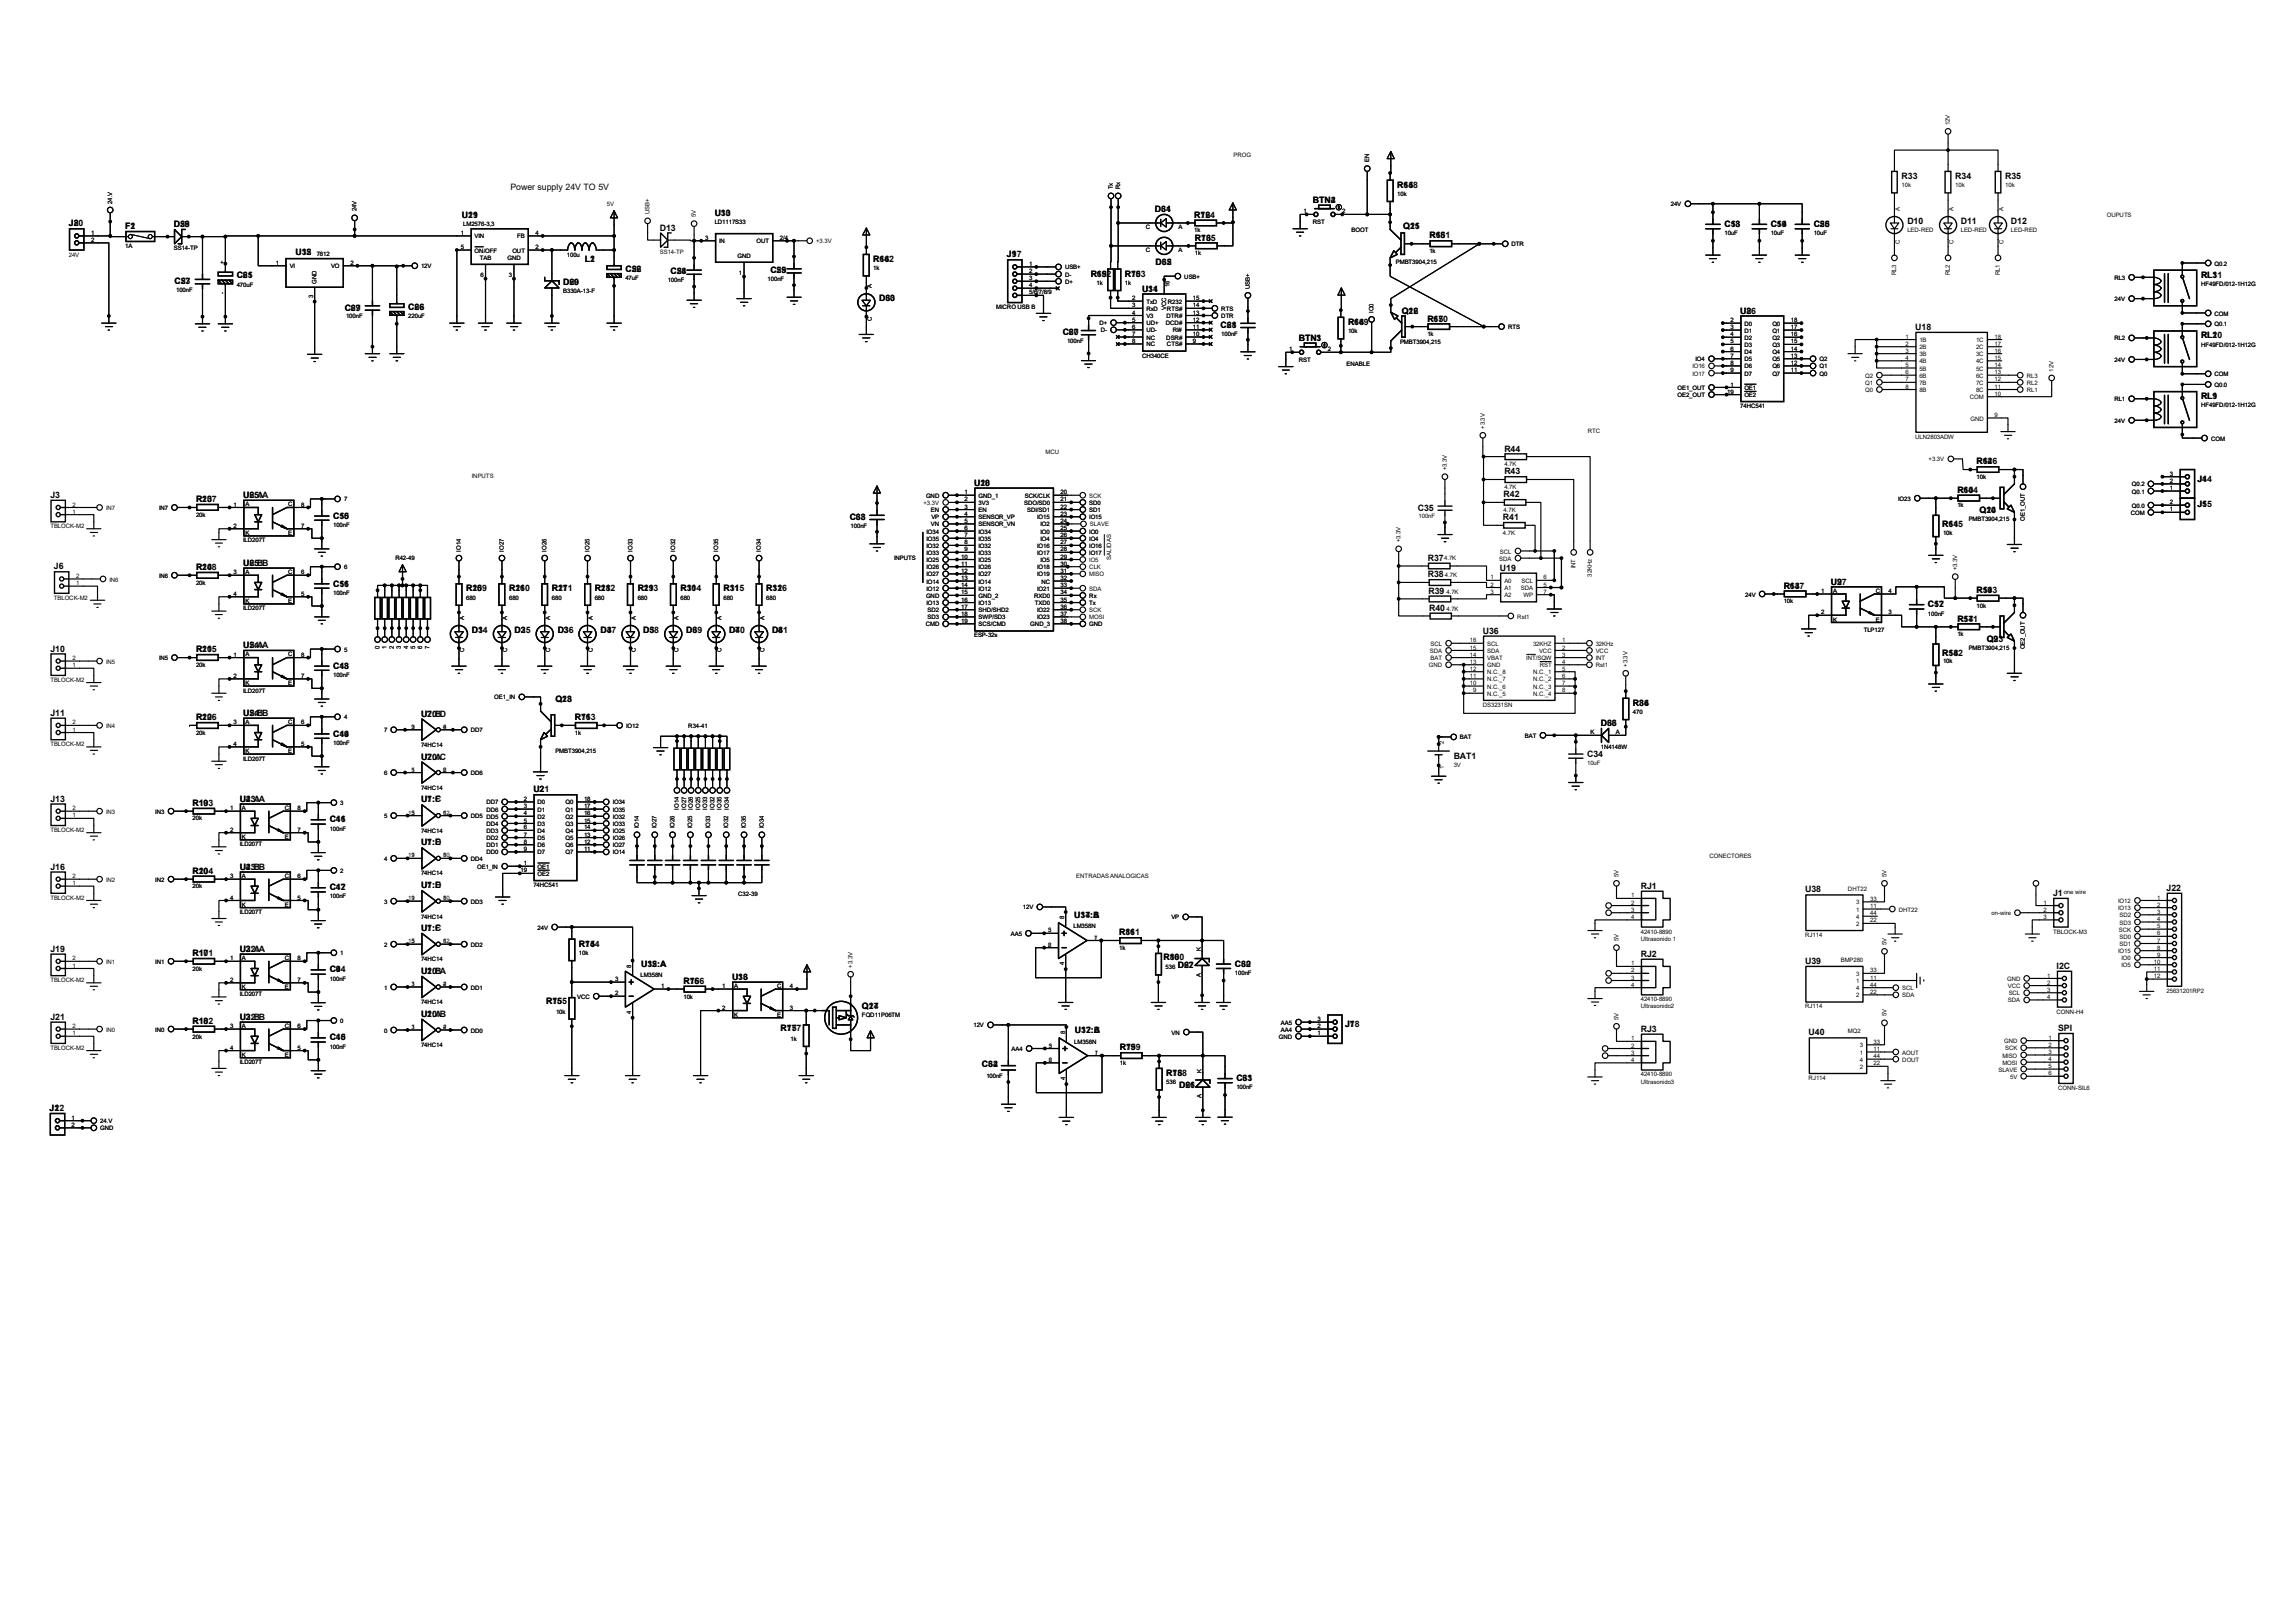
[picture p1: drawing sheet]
<svg xmlns="http://www.w3.org/2000/svg" width="420mm" height="297mm" viewBox="0 0 420 297" stroke-linecap="round" stroke-linejoin="round" font-family="sans-serif">
<defs><g id="words">
<g font-size="1.6">
<text x="93.5" y="34.7">Power supply 24V TO 5V</text>
<text x="255.8" y="34.3">R65</text>
<text x="255.8" y="34.3">R148</text>
<text x="348.1" y="32.8">R33</text>
<text x="358" y="32.8">R34</text>
<text x="367.1" y="32.8">R35</text>
<text x="12.6" y="41.4">J8</text>
<text x="12.6" y="41.4">J20</text>
<text x="22.9" y="42">F1</text>
<text x="22.9" y="42">F2</text>
<text x="31.8" y="41.6">D28</text>
<text x="31.8" y="41.6">D59</text>
<text x="84.6" y="39.8">U11</text>
<text x="84.6" y="39.8">U29</text>
<text x="130.8" y="39.6">U13</text>
<text x="130.8" y="39.6">U30</text>
<text x="211.4" y="38.8">D31</text>
<text x="211.4" y="38.8">D64</text>
<text x="218.6" y="39.8">R72</text>
<text x="218.6" y="39.8">R164</text>
<text x="240.4" y="37.1">BTN2</text>
<text x="240.4" y="37.1">BTN4</text>
<text x="256.9" y="41.8">Q11</text>
<text x="256.9" y="41.8">Q25</text>
<text x="315.7" y="41.5">C18</text>
<text x="315.7" y="41.5">C53</text>
<text x="324.2" y="41.5">C19</text>
<text x="324.2" y="41.5">C54</text>
<text x="332.1" y="41.5">C20</text>
<text x="332.1" y="41.5">C55</text>
<text x="349.2" y="41">D10</text>
<text x="359" y="41">D11</text>
<text x="368.2" y="41">D12</text>
<text x="54.1" y="46.7">U12</text>
<text x="54.1" y="46.7">U35</text>
<text x="107" y="48">L1</text>
<text x="107" y="48">L2</text>
<text x="120.8" y="42.2">D13</text>
<text x="159.9" y="48">R64</text>
<text x="159.9" y="48">R162</text>
<text x="184.4" y="47.1">J9</text>
<text x="184.4" y="47.1">J17</text>
<text x="218.8" y="44">R73</text>
<text x="218.8" y="44">R165</text>
<text x="261.7" y="43.6">R68</text>
<text x="261.7" y="43.6">R151</text>
<text x="32" y="52">C23</text>
<text x="32" y="52">C57</text>
<text x="43.3" y="51">C21</text>
<text x="43.3" y="51">C65</text>
<text x="103.1" y="52.2">D29</text>
<text x="103.1" y="52.2">D60</text>
<text x="114.5" y="49.8">C22</text>
<text x="114.5" y="49.8">C56</text>
<text x="122.8" y="50.2">C24</text>
<text x="122.8" y="50.2">C58</text>
<text x="141" y="49.9">C25</text>
<text x="141" y="49.9">C59</text>
<text x="199.7" y="50.6">R69</text>
<text x="199.7" y="50.6">R152</text>
<text x="205.9" y="50.6">R70</text>
<text x="205.9" y="50.6">R153</text>
<text x="209.1" y="53.5">U14</text>
<text x="209.1" y="53.5">U31</text>
<text x="211.6" y="48.5">D32</text>
<text x="211.6" y="48.5">D65</text>
<text x="403" y="50.8">RL3</text>
<text x="403" y="50.8">RL11</text>
<text x="63.1" y="56.9">C29</text>
<text x="63.1" y="56.9">C67</text>
<text x="74.7" y="56.7">C26</text>
<text x="74.7" y="56.7">C66</text>
<text x="160.9" y="55.2">D30</text>
<text x="160.9" y="55.2">D63</text>
<text x="246.8" y="59.5">R66</text>
<text x="246.8" y="59.5">R149</text>
<text x="256.6" y="57.4">Q12</text>
<text x="256.6" y="57.4">Q26</text>
<text x="261.3" y="58.8">R67</text>
<text x="261.3" y="58.8">R150</text>
<text x="318.6" y="57.4">U8</text>
<text x="318.6" y="57.4">U26</text>
<text x="194.6" y="61.3">C27</text>
<text x="194.6" y="61.3">C60</text>
<text x="223.5" y="60">C28</text>
<text x="223.5" y="60">C61</text>
<text x="237.8" y="62.4">BTN1</text>
<text x="237.8" y="62.4">BTN3</text>
<text x="350.6" y="60.4">U18</text>
<text x="403" y="61.9">RL2</text>
<text x="403" y="61.9">RL10</text>
<text x="403" y="73.1">RL1</text>
<text x="403" y="73.1">RL9</text>
<text x="275.4" y="82.6">R44</text>
<text x="178.3" y="88.9">U10</text>
<text x="178.3" y="88.9">U28</text>
<text x="275.4" y="86.8">R43</text>
<text x="361.9" y="85">R62</text>
<text x="361.9" y="85">R146</text>
<text x="402.3" y="88.1">J4</text>
<text x="402.3" y="88.1">J14</text>
<text x="9.2" y="91.1">J3</text>
<text x="35.9" y="91.9">R23</text>
<text x="35.9" y="91.9">R107</text>
<text x="44.5" y="91.1">U6:A</text>
<text x="44.5" y="91.1">U25:A</text>
<text x="61" y="94.9">C15</text>
<text x="61" y="94.9">C50</text>
<text x="155.6" y="95.2">C33</text>
<text x="155.6" y="95.2">C68</text>
<text x="259.6" y="93.5">C35</text>
<text x="275.2" y="95.2">R41</text>
<text x="275.3" y="91">R42</text>
<text x="358.3" y="90.2">R60</text>
<text x="358.3" y="90.2">R144</text>
<text x="362.4" y="93.9">Q10</text>
<text x="362.4" y="93.9">Q24</text>
<text x="402.3" y="92.7">J5</text>
<text x="402.3" y="92.7">J15</text>
<text x="355.6" y="96.5">R61</text>
<text x="355.6" y="96.5">R145</text>
<text x="9.9" y="104.2">J6</text>
<text x="35.9" y="104.4">R24</text>
<text x="35.9" y="104.4">R108</text>
<text x="44.5" y="103.5">U6:B</text>
<text x="44.5" y="103.5">U25:B</text>
<text x="61" y="107.4">C16</text>
<text x="61" y="107.4">C51</text>
<text x="261.4" y="102.7">R37</text>
<text x="261.4" y="105.7">R38</text>
<text x="274.6" y="104.5">U19</text>
<text x="326.5" y="107.7">R63</text>
<text x="326.5" y="107.7">R147</text>
<text x="335.2" y="107">U9</text>
<text x="335.2" y="107">U27</text>
<text x="85.3" y="108.2">R25</text>
<text x="85.3" y="108.2">R109</text>
<text x="93.2" y="108.2">R26</text>
<text x="93.2" y="108.2">R110</text>
<text x="101" y="108.2">R27</text>
<text x="101" y="108.2">R111</text>
<text x="108.9" y="108.2">R28</text>
<text x="108.9" y="108.2">R112</text>
<text x="116.7" y="108.2">R29</text>
<text x="116.7" y="108.2">R113</text>
<text x="124.6" y="108.2">R30</text>
<text x="124.6" y="108.2">R114</text>
<text x="132.4" y="108.2">R31</text>
<text x="132.4" y="108.2">R115</text>
<text x="140.3" y="108.2">R32</text>
<text x="140.3" y="108.2">R116</text>
<text x="261.5" y="108.7">R39</text>
<text x="261.7" y="111.8">R40</text>
<text x="353" y="111.1">C17</text>
<text x="353" y="111.1">C52</text>
<text x="358.3" y="113.7">R57</text>
<text x="358.3" y="113.7">R141</text>
<text x="361.9" y="108.5">R59</text>
<text x="361.9" y="108.5">R143</text>
<text x="9.2" y="119.3">J10</text>
<text x="35.9" y="119.4">R21</text>
<text x="35.9" y="119.4">R105</text>
<text x="44.5" y="118.6">U5:A</text>
<text x="44.5" y="118.6">U24:A</text>
<text x="86.4" y="115.9">D1</text>
<text x="86.4" y="115.9">D34</text>
<text x="94.2" y="115.9">D2</text>
<text x="94.2" y="115.9">D35</text>
<text x="102.1" y="115.9">D3</text>
<text x="102.1" y="115.9">D36</text>
<text x="109.9" y="115.9">D4</text>
<text x="109.9" y="115.9">D37</text>
<text x="117.8" y="115.9">D5</text>
<text x="117.8" y="115.9">D38</text>
<text x="125.6" y="115.9">D6</text>
<text x="125.6" y="115.9">D39</text>
<text x="133.5" y="115.9">D7</text>
<text x="133.5" y="115.9">D40</text>
<text x="141.3" y="115.9">D8</text>
<text x="141.3" y="115.9">D41</text>
<text x="271.5" y="116">U36</text>
<text x="363.7" y="117.4">Q9</text>
<text x="363.7" y="117.4">Q23</text>
<text x="61" y="122.4">C13</text>
<text x="61" y="122.4">C48</text>
<text x="355.6" y="120">R58</text>
<text x="355.6" y="120">R142</text>
<text x="9.2" y="131">J11</text>
<text x="35.9" y="131.8">R22</text>
<text x="35.9" y="131.8">R106</text>
<text x="44.5" y="131">U5:B</text>
<text x="44.5" y="131">U24:B</text>
<text x="77.1" y="131.1">U7:B</text>
<text x="77.1" y="131.1">U20:D</text>
<text x="101.7" y="128.4">Q13</text>
<text x="101.7" y="128.4">Q28</text>
<text x="105.2" y="131.8">R71</text>
<text x="105.2" y="131.8">R163</text>
<text x="298.9" y="129.2">R84</text>
<text x="298.9" y="129.2">R36</text>
<text x="61" y="134.8">C14</text>
<text x="61" y="134.8">C49</text>
<text x="293.1" y="132.8">D33</text>
<text x="293.1" y="132.8">D66</text>
<text x="77.1" y="139">U7:A</text>
<text x="77.1" y="139">U20:C</text>
<text x="266.1" y="138.9">BAT1</text>
<text x="290.6" y="138.5">C34</text>
<text x="9.2" y="146.7">J13</text>
<text x="35.3" y="147.5">R19</text>
<text x="35.3" y="147.5">R103</text>
<text x="43.9" y="146.7">U4:A</text>
<text x="43.9" y="146.7">U23:A</text>
<text x="77.1" y="146.9">U1:F</text>
<text x="77.1" y="146.9">U7:C</text>
<text x="97.7" y="145">U2</text>
<text x="97.7" y="145">U21</text>
<text x="60.4" y="150.5">C11</text>
<text x="60.4" y="150.5">C46</text>
<text x="77.1" y="154.7">U1:E</text>
<text x="77.1" y="154.7">U7:D</text>
<text x="9.2" y="159.2">J16</text>
<text x="35.3" y="159.9">R20</text>
<text x="35.3" y="159.9">R104</text>
<text x="43.9" y="159.2">U4:B</text>
<text x="43.9" y="159.2">U23:B</text>
<text x="60.4" y="162.9">C12</text>
<text x="60.4" y="162.9">C47</text>
<text x="77.1" y="162.6">U1:D</text>
<text x="77.1" y="162.6">U7:E</text>
<text x="300.4" y="162.7">RJ1</text>
<text x="330.5" y="163.3">U38</text>
<text x="375.9" y="164">J1</text>
<text x="396.7" y="163.1">J22</text>
<text x="77.1" y="170.4">U1:C</text>
<text x="77.1" y="170.4">U7:F</text>
<text x="106" y="173.3">R74</text>
<text x="106" y="173.3">R154</text>
<text x="196.7" y="168.1">U17:B</text>
<text x="196.7" y="168.1">U34:A</text>
<text x="204.9" y="171.2">R81</text>
<text x="204.9" y="171.2">R161</text>
<text x="9.2" y="174.2">J19</text>
<text x="35.3" y="175">R17</text>
<text x="35.3" y="175">R101</text>
<text x="43.9" y="174.2">U3:A</text>
<text x="43.9" y="174.2">U22:A</text>
<text x="60.4" y="178">C9</text>
<text x="60.4" y="178">C44</text>
<text x="77.1" y="178.3">U1:B</text>
<text x="77.1" y="178.3">U20:A</text>
<text x="117.4" y="177">U15:A</text>
<text x="117.4" y="177">U32:A</text>
<text x="134" y="179.3">U16</text>
<text x="134" y="179.3">U33</text>
<text x="213" y="175.6">R80</text>
<text x="213" y="175.6">R160</text>
<text x="215.6" y="177.2">D27</text>
<text x="215.6" y="177.2">D62</text>
<text x="226.1" y="177">C30</text>
<text x="226.1" y="177">C62</text>
<text x="300.4" y="175.1">RJ2</text>
<text x="330.5" y="176.4">U39</text>
<text x="376.5" y="177.3">I2C</text>
<text x="100" y="183.7">R75</text>
<text x="100" y="183.7">R155</text>
<text x="125.1" y="180.1">R76</text>
<text x="125.1" y="180.1">R156</text>
<text x="157.8" y="184.7">Q14</text>
<text x="157.8" y="184.7">Q27</text>
<text x="9.2" y="186.6">J21</text>
<text x="35.3" y="187.4">R18</text>
<text x="35.3" y="187.4">R102</text>
<text x="43.9" y="186.6">U3:B</text>
<text x="43.9" y="186.6">U22:B</text>
<text x="60.4" y="190.4">C10</text>
<text x="60.4" y="190.4">C45</text>
<text x="77.1" y="186.1">U1:A</text>
<text x="77.1" y="186.1">U20:B</text>
<text x="142.9" y="188.7">R77</text>
<text x="142.9" y="188.7">R157</text>
<text x="196.8" y="189.1">U17:A</text>
<text x="196.8" y="189.1">U32:B</text>
<text x="246.2" y="187.9">J7</text>
<text x="246.2" y="187.9">J18</text>
<text x="300.4" y="188.8">RJ3</text>
<text x="331.1" y="189.5">U40</text>
<text x="376.8" y="188.7">SPI</text>
<text x="179.8" y="195.4">C32</text>
<text x="179.8" y="195.4">C64</text>
<text x="205" y="192.2">R79</text>
<text x="205" y="192.2">R159</text>
<text x="213.5" y="196.9">R78</text>
<text x="213.5" y="196.9">R158</text>
<text x="226.3" y="197.9">C31</text>
<text x="226.3" y="197.9">C63</text>
<text x="9.1" y="203.4">J2</text>
<text x="9.1" y="203.4">J12</text>
<text x="215.9" y="199.1">D26</text>
<text x="215.9" y="199.1">D61</text>
</g>
<g font-size="1.1">
<text x="357" y="22.9" transform="rotate(-90 357 22.9)">12V</text>
<text x="225.8" y="28.8">PROG</text>
<text x="250.6" y="29.7" transform="rotate(-90 250.6 29.7)">EN</text>
<text x="203.7" y="34.7" transform="rotate(-90 203.7 34.7)">Tx</text>
<text x="205.1" y="34.7" transform="rotate(-90 205.1 34.7)">Rx</text>
<text x="255.8" y="35.9">10k</text>
<text x="348.1" y="34.3">10k</text>
<text x="358" y="34.3">10k</text>
<text x="367.1" y="34.3">10k</text>
<text x="20.5" y="37.3" transform="rotate(-90 20.5 37.3)">24.V</text>
<text x="65.3" y="38.7" transform="rotate(-90 65.3 38.7)">24V</text>
<text x="84.8" y="41.4">LM2576-3,3</text>
<text x="111.1" y="37.8">5V</text>
<text x="118.9" y="39.2" transform="rotate(-90 118.9 39.2)">USB+</text>
<text x="127.4" y="39.8" transform="rotate(-90 127.4 39.8)">5V</text>
<text x="130.8" y="41.1">LD1117S33</text>
<text x="209.8" y="41.9">C</text>
<text x="215.8" y="41.9">A</text>
<text x="238.6" y="39.1">1</text>
<text x="240.4" y="41.1">RST</text>
<text x="245.7" y="39.1">2</text>
<text x="305.9" y="37.8">24V</text>
<text x="347.8" y="38.6" transform="rotate(-90 347.8 38.6)">A</text>
<text x="357.6" y="38.6" transform="rotate(-90 357.6 38.6)">A</text>
<text x="366.8" y="38.6" transform="rotate(-90 366.8 38.6)">A</text>
<text x="385.7" y="39.8">OUPUTS</text>
<text x="12.6" y="46.9">24V</text>
<text x="16.7" y="43">1</text>
<text x="16.7" y="44.3">2</text>
<text x="22.9" y="45.4">1A</text>
<text x="31.8" y="45.8">SS14-TP</text>
<text x="58" y="46.8">7812</text>
<text x="84.4" y="43">1</text>
<text x="84.4" y="45.6">5</text>
<text x="86.9" y="43.6">VIN</text>
<text x="86.9" y="46.2">ON/OFF</text>
<text x="87.8" y="47.6">TAB</text>
<text x="92.9" y="47.6">GND</text>
<text x="93.8" y="46.2">OUT</text>
<text x="94.7" y="43.6">FB</text>
<text x="98" y="45.6">2</text>
<text x="98" y="43">4</text>
<text x="103.8" y="46.9">100u</text>
<text x="120.8" y="46.4">SS14-TP</text>
<text x="129.1" y="43.9">3</text>
<text x="131.6" y="44.5">IN</text>
<text x="135" y="47.2">GND</text>
<text x="138.5" y="44.5">OUT</text>
<text x="142.8" y="43.9">2/4</text>
<text x="149.4" y="44.5">+3.3V</text>
<text x="209.8" y="46.1">C</text>
<text x="215.8" y="46.1">A</text>
<text x="218.6" y="42.5">1k</text>
<text x="218.8" y="46.7">1k</text>
<text x="247.4" y="42.5">BOOT</text>
<text x="261.7" y="46.3">1k</text>
<text x="276.7" y="45.1">DTR</text>
<text x="315.7" y="43.1">10uF</text>
<text x="324.2" y="43.1">10uF</text>
<text x="332.1" y="43.1">10uF</text>
<text x="347.8" y="44.6" transform="rotate(-90 347.8 44.6)">C</text>
<text x="349.2" y="42.5">LED-RED</text>
<text x="357.6" y="44.6" transform="rotate(-90 357.6 44.6)">C</text>
<text x="359" y="42.5">LED-RED</text>
<text x="366.8" y="44.6" transform="rotate(-90 366.8 44.6)">C</text>
<text x="368.2" y="42.5">LED-RED</text>
<text x="32.2" y="53.4">100nF</text>
<text x="41" y="53.9" transform="rotate(-90 41 53.9)">-</text>
<text x="41" y="48.3" transform="rotate(-90 41 48.3)">+</text>
<text x="43.3" y="52.5">470uF</text>
<text x="50.5" y="48.5">1</text>
<text x="53" y="49.1">VI</text>
<text x="57.9" y="51.9" transform="rotate(-90 57.9 51.9)">GND</text>
<text x="60.6" y="49.1">VO</text>
<text x="64.2" y="48.5">2</text>
<text x="77.1" y="49.1">12V</text>
<text x="88" y="50.8">6</text>
<text x="93.2" y="50.8">3</text>
<text x="103.1" y="53.6">B330A-13-F</text>
<text x="114.5" y="51.3">47uF</text>
<text x="122.2" y="51.7">100nF</text>
<text x="135.3" y="50.4">1</text>
<text x="140.5" y="51.4">100nF</text>
<text x="159.6" y="52.7" transform="rotate(-90 159.6 52.7)">A</text>
<text x="159.9" y="49.4">1k</text>
<text x="188.4" y="48.7">1</text>
<text x="188.4" y="50">2</text>
<text x="188.4" y="51.3">3</text>
<text x="188.4" y="52.6">4</text>
<text x="188.4" y="53.9">5/6/7/8/9</text>
<text x="195" y="50.6">D-</text>
<text x="195" y="51.9">D+</text>
<text x="195" y="49.3">USB+</text>
<text x="200.7" y="52.1">1k</text>
<text x="205.9" y="52.1">1k</text>
<text x="214.1" y="52.5" transform="rotate(-90 214.1 52.5)">16</text>
<text x="216.8" y="51">USB+</text>
<text x="228.8" y="52.9" transform="rotate(-90 228.8 52.9)">USB+</text>
<text x="255.6" y="48.3">PMBT3904,215</text>
<text x="347.2" y="50.4" transform="rotate(-90 347.2 50.4)">RL3</text>
<text x="357" y="50.4" transform="rotate(-90 357 50.4)">RL2</text>
<text x="366.1" y="50.4" transform="rotate(-90 366.1 50.4)">RL1</text>
<text x="387.1" y="51.2">RL3</text>
<text x="403" y="52.3">HF49FD/012-1H12G</text>
<text x="405.4" y="48.6">Q0.2</text>
<text x="57.4" y="54.5" transform="rotate(-90 57.4 54.5)">3</text>
<text x="63.4" y="58.2">100nF</text>
<text x="74.7" y="58.2">220uF</text>
<text x="159.6" y="58.7" transform="rotate(-90 159.6 58.7)">C</text>
<text x="182.4" y="56.6">MICRO USB B</text>
<text x="201.3" y="59.5">D+</text>
<text x="207.3" y="54.9">2</text>
<text x="207.3" y="56.3">3</text>
<text x="207.3" y="57.6">4</text>
<text x="207.3" y="58.9">5</text>
<text x="209.9" y="55.6">TxD</text>
<text x="209.9" y="56.9">RxD</text>
<text x="209.9" y="58.2">V3</text>
<text x="209.9" y="59.5">UD+</text>
<text x="213.4" y="59.5">DCD#</text>
<text x="213.5" y="56.8" transform="rotate(-90 213.5 56.8)">VCC</text>
<text x="213.6" y="58.2">DTR#</text>
<text x="213.6" y="56.9">RTS#</text>
<text x="213.8" y="55.6">R232</text>
<text x="218.4" y="56.3">14</text>
<text x="218.4" y="57.6">13</text>
<text x="218.4" y="54.9">15</text>
<text x="218.4" y="58.9">12</text>
<text x="223.6" y="58.2">DTR</text>
<text x="223.6" y="56.9">RTS</text>
<text x="251.4" y="57.3" transform="rotate(-90 251.4 57.3)">IO0</text>
<text x="316.8" y="59">2</text>
<text x="319.4" y="59.6">D0</text>
<text x="324.5" y="59.6">Q0</text>
<text x="327.9" y="59">18</text>
<text x="387.1" y="55.1">24V</text>
<text x="405.4" y="59.7">Q0.1</text>
<text x="405.4" y="57.7">COM</text>
<text x="195.4" y="62.9">100nF</text>
<text x="201.5" y="60.8">D-</text>
<text x="207.3" y="60.2">6</text>
<text x="207.3" y="61.5">7</text>
<text x="207.3" y="62.8">8</text>
<text x="209.1" y="65.4">CH340CE</text>
<text x="209.9" y="60.8">UD-</text>
<text x="209.9" y="62.1">NC</text>
<text x="209.9" y="63.4">NC</text>
<text x="213.5" y="62.1">DSR#</text>
<text x="213.6" y="63.4">CTS#</text>
<text x="214.7" y="60.8">RI#</text>
<text x="218.4" y="60.2">11</text>
<text x="218.4" y="61.5">10</text>
<text x="218.4" y="62.8">9</text>
<text x="223.6" y="61.4">100nF</text>
<text x="236" y="64.3">1</text>
<text x="243.1" y="64.3">2</text>
<text x="246.8" y="61">10k</text>
<text x="256.3" y="62.9">PMBT3904,215</text>
<text x="261.3" y="61.5">1k</text>
<text x="276.1" y="60.2">RTS</text>
<text x="316.8" y="60.2">3</text>
<text x="316.8" y="61.6">4</text>
<text x="316.8" y="62.9">5</text>
<text x="316.8" y="64.2">6</text>
<text x="316.8" y="65.5">7</text>
<text x="319.4" y="60.9">D1</text>
<text x="319.4" y="62.2">D2</text>
<text x="319.4" y="63.5">D3</text>
<text x="319.4" y="64.8">D4</text>
<text x="324.5" y="60.9">Q1</text>
<text x="324.5" y="62.2">Q2</text>
<text x="324.5" y="63.5">Q3</text>
<text x="324.5" y="64.8">Q4</text>
<text x="327.9" y="60.2">17</text>
<text x="327.9" y="61.6">16</text>
<text x="327.9" y="62.9">15</text>
<text x="327.9" y="64.2">14</text>
<text x="327.9" y="65.5">13</text>
<text x="348.9" y="62">1</text>
<text x="348.9" y="63.3">2</text>
<text x="348.9" y="64.6">3</text>
<text x="348.9" y="65.9">4</text>
<text x="351.4" y="62.6">1B</text>
<text x="351.4" y="63.9">2B</text>
<text x="351.4" y="65.2">3B</text>
<text x="361.8" y="62.6">1C</text>
<text x="361.8" y="63.9">2C</text>
<text x="361.8" y="65.2">3C</text>
<text x="365.2" y="62">18</text>
<text x="365.2" y="63.3">17</text>
<text x="365.2" y="64.6">16</text>
<text x="365.2" y="65.9">15</text>
<text x="387.1" y="62.3">RL2</text>
<text x="403" y="63.5">HF49FD/012-1H12G</text>
<text x="237.8" y="66.3">RST</text>
<text x="246.5" y="67">ENABLE</text>
<text x="307.1" y="71.4">OE1_OUT</text>
<text x="309.8" y="68.7">IO17</text>
<text x="309.8" y="67.4">IO16</text>
<text x="310.4" y="66.1">IO4</text>
<text x="316.8" y="66.8">8</text>
<text x="316.8" y="68.1">9</text>
<text x="316.8" y="70.7">1</text>
<text x="319.4" y="66.1">D5</text>
<text x="319.4" y="67.4">D6</text>
<text x="319.4" y="68.7">D7</text>
<text x="319.4" y="71.4">OE1</text>
<text x="324.5" y="66.1">Q5</text>
<text x="324.5" y="67.4">Q6</text>
<text x="324.5" y="68.7">Q7</text>
<text x="327.9" y="66.8">12</text>
<text x="327.9" y="68.1">11</text>
<text x="333.1" y="66.1">Q2</text>
<text x="333.1" y="67.4">Q1</text>
<text x="333.1" y="68.7">Q0</text>
<text x="341.4" y="71.8">Q0</text>
<text x="341.4" y="70.4">Q1</text>
<text x="341.4" y="69.1">Q2</text>
<text x="348.9" y="67.2">5</text>
<text x="348.9" y="68.5">6</text>
<text x="348.9" y="69.8">7</text>
<text x="348.9" y="71.1">8</text>
<text x="351.4" y="66.5">4B</text>
<text x="351.4" y="67.8">5B</text>
<text x="351.4" y="69.1">6B</text>
<text x="351.4" y="70.4">7B</text>
<text x="351.4" y="71.8">8B</text>
<text x="361.8" y="66.5">4C</text>
<text x="361.8" y="67.8">5C</text>
<text x="361.8" y="69.1">6C</text>
<text x="361.8" y="70.4">7C</text>
<text x="361.8" y="71.8">8C</text>
<text x="365.2" y="67.2">14</text>
<text x="365.2" y="68.5">13</text>
<text x="365.2" y="69.8">12</text>
<text x="365.2" y="71.1">11</text>
<text x="371" y="71.8">RL1</text>
<text x="371" y="70.4">RL2</text>
<text x="371" y="69.1">RL3</text>
<text x="376" y="68" transform="rotate(-90 376 68)">12V</text>
<text x="387.1" y="66.3">24V</text>
<text x="405.4" y="70.8">Q0.0</text>
<text x="405.4" y="68.9">COM</text>
<text x="307.1" y="72.7">OE2_OUT</text>
<text x="316.2" y="72.1">19</text>
<text x="318.6" y="74.7">74HC541</text>
<text x="319.4" y="72.7">OE2</text>
<text x="360.6" y="73.1">COM</text>
<text x="360.8" y="77">GND</text>
<text x="365.2" y="72.4">10</text>
<text x="365.2" y="76.3">9</text>
<text x="387.1" y="73.4">RL1</text>
<text x="387.1" y="77.4">24V</text>
<text x="403" y="74.5">HF49FD/012-1H12G</text>
<text x="191.4" y="83.1">MCU</text>
<text x="271.8" y="78.5" transform="rotate(-90 271.8 78.5)">+3.3V</text>
<text x="290.7" y="79.3">RTC</text>
<text x="350.6" y="80.3">ULN2803ADW</text>
<text x="404.8" y="80.6">COM</text>
<text x="86.4" y="87.5">INPUTS</text>
<text x="264.9" y="86.1" transform="rotate(-90 264.9 86.1)">+3.3V</text>
<text x="275.4" y="89.5">4.7K</text>
<text x="275.4" y="85.3">4.7K</text>
<text x="353.1" y="84.5">+3.3V</text>
<text x="361.9" y="87.6">10k</text>
<text x="390.3" y="89">Q0.2</text>
<text x="397.2" y="89.7">1</text>
<text x="397.2" y="88.4">2</text>
<text x="397.2" y="87.1">3</text>
<text x="13.3" y="94">1</text>
<text x="13.3" y="92.7">2</text>
<text x="19.4" y="93.3">IN7</text>
<text x="29.1" y="93.3">IN7</text>
<text x="35.9" y="94.6">20k</text>
<text x="42.7" y="92.7">1</text>
<text x="44.9" y="92.7">A</text>
<text x="52.8" y="92.7">C</text>
<text x="55.1" y="92.7">8</text>
<text x="63" y="91.8">7</text>
<text x="169.1" y="92.4">+3.3V</text>
<text x="169.5" y="91.1">GND</text>
<text x="170.4" y="93.7">EN</text>
<text x="170.5" y="95">VP</text>
<text x="176.6" y="90.5">1</text>
<text x="176.6" y="91.8">2</text>
<text x="176.6" y="93.1">3</text>
<text x="176.6" y="94.4">4</text>
<text x="176.6" y="95.7">5</text>
<text x="179.1" y="91.1">GND_1</text>
<text x="179.1" y="92.4">3V3</text>
<text x="179.1" y="93.7">EN</text>
<text x="179.1" y="95">SENSOR_VP</text>
<text x="187.5" y="92.4">SDO/SD0</text>
<text x="187.6" y="91.1">SCK/CLK</text>
<text x="188" y="93.7">SDI/SD1</text>
<text x="189.9" y="95">IO15</text>
<text x="194.2" y="91.8">21</text>
<text x="194.2" y="90.5">20</text>
<text x="194.2" y="93.1">22</text>
<text x="194.2" y="95.7">24</text>
<text x="194.2" y="94.4">23</text>
<text x="199.4" y="95">IO15</text>
<text x="199.4" y="93.7">SD1</text>
<text x="199.4" y="92.4">SD0</text>
<text x="199.4" y="91.1">SCK</text>
<text x="259.7" y="94.8">100nF</text>
<text x="275.3" y="93.7">4.7K</text>
<text x="347.5" y="91.7">IO23</text>
<text x="358.3" y="92.9">1k</text>
<text x="360.4" y="95.4">PMBT3904,215</text>
<text x="370.7" y="95.3" transform="rotate(-90 370.7 95.3)">OE1_OUT</text>
<text x="390.1" y="94.2">COM</text>
<text x="390.3" y="90.3">Q0.1</text>
<text x="390.3" y="92.9">Q0.0</text>
<text x="397.2" y="93.6">1</text>
<text x="397.2" y="92.3">2</text>
<text x="9.2" y="96.7">TBLOCK-M2</text>
<text x="42.7" y="96.6">2</text>
<text x="44.5" y="99.3">ILD207T</text>
<text x="44.9" y="97.9">K</text>
<text x="52.8" y="97.9">E</text>
<text x="55.1" y="96.6">7</text>
<text x="61" y="96.4">100nF</text>
<text x="84.4" y="101" transform="rotate(-90 84.4 101)">IO14</text>
<text x="92.2" y="101" transform="rotate(-90 92.2 101)">IO27</text>
<text x="100.1" y="101" transform="rotate(-90 100.1 101)">IO26</text>
<text x="107.9" y="101" transform="rotate(-90 107.9 101)">IO25</text>
<text x="115.8" y="101" transform="rotate(-90 115.8 101)">IO33</text>
<text x="123.6" y="101" transform="rotate(-90 123.6 101)">IO32</text>
<text x="131.5" y="101" transform="rotate(-90 131.5 101)">IO35</text>
<text x="139.3" y="101" transform="rotate(-90 139.3 101)">IO34</text>
<text x="155.7" y="96.6">100nF</text>
<text x="169.6" y="97.7">IO34</text>
<text x="169.6" y="99">IO35</text>
<text x="169.6" y="100.3">IO32</text>
<text x="169.6" y="101.6">IO33</text>
<text x="170.4" y="96.4">VN</text>
<text x="176.6" y="97">6</text>
<text x="176.6" y="98.3">7</text>
<text x="176.6" y="99.7">8</text>
<text x="176.6" y="100.9">9</text>
<text x="179.1" y="96.4">SENSOR_VN</text>
<text x="179.1" y="97.7">IO34</text>
<text x="179.1" y="99">IO35</text>
<text x="179.1" y="100.3">IO32</text>
<text x="179.1" y="101.6">IO33</text>
<text x="189.9" y="100.3">IO16</text>
<text x="189.9" y="101.6">IO17</text>
<text x="190.5" y="96.4">IO2</text>
<text x="190.5" y="97.7">IO0</text>
<text x="190.5" y="99">IO4</text>
<text x="194.2" y="97">25</text>
<text x="194.2" y="98.3">26</text>
<text x="194.2" y="99.7">27</text>
<text x="194.2" y="100.9">28</text>
<text x="199.4" y="101.6">IO17</text>
<text x="199.4" y="100.3">IO16</text>
<text x="199.4" y="99">IO4</text>
<text x="199.4" y="97.7">IO0</text>
<text x="199.5" y="96.4">SLAVE</text>
<text x="256.4" y="99.3" transform="rotate(-90 256.4 99.3)">+3.3V</text>
<text x="274.6" y="101.3">SCL</text>
<text x="275.2" y="97.8">4.7K</text>
<text x="355.7" y="97.8">10k</text>
<text x="13.9" y="107.1">1</text>
<text x="13.9" y="105.8">2</text>
<text x="20.1" y="106.4">IN6</text>
<text x="29.1" y="105.7">IN6</text>
<text x="35.9" y="107">20k</text>
<text x="42.7" y="105.1">3</text>
<text x="44.9" y="105.1">A</text>
<text x="52.8" y="105.1">C</text>
<text x="55.1" y="105.1">6</text>
<text x="63" y="104.2">6</text>
<text x="72.4" y="102.4">R42-49</text>
<text x="163.7" y="102.4">INPUTS</text>
<text x="169.6" y="102.9">IO25</text>
<text x="169.6" y="104.2">IO26</text>
<text x="169.6" y="105.5">IO27</text>
<text x="169.6" y="106.8">IO14</text>
<text x="176" y="102.2">10</text>
<text x="176" y="103.5">11</text>
<text x="176" y="104.9">12</text>
<text x="176" y="106.2">13</text>
<text x="176" y="107.5">14</text>
<text x="179.1" y="102.9">IO25</text>
<text x="179.1" y="104.2">IO26</text>
<text x="179.1" y="105.5">IO27</text>
<text x="179.1" y="106.8">IO14</text>
<text x="189.9" y="104.2">IO18</text>
<text x="189.9" y="105.5">IO19</text>
<text x="190.5" y="102.9">IO5</text>
<text x="190.7" y="106.8">NC</text>
<text x="194.2" y="102.2">29</text>
<text x="194.2" y="106.2">32</text>
<text x="194.2" y="103.5">30</text>
<text x="194.2" y="104.9">31</text>
<text x="194.2" y="107.5">33</text>
<text x="199.4" y="104.2">CLK</text>
<text x="199.4" y="105.5">MISO</text>
<text x="199.4" y="102.9">IO5</text>
<text x="203.4" y="102.4" transform="rotate(-90 203.4 102.4)">SALIDAS</text>
<text x="264.4" y="102.4">4.7K</text>
<text x="264.5" y="105.6">4.7K</text>
<text x="272.9" y="107.4">2</text>
<text x="272.9" y="106">1</text>
<text x="274.5" y="102.6">SDA</text>
<text x="275.4" y="108">A1</text>
<text x="275.4" y="106.7">A0</text>
<text x="278.4" y="108">SDA</text>
<text x="278.5" y="106.7">SCL</text>
<text x="282.6" y="107.4">5</text>
<text x="282.6" y="106">6</text>
<text x="288.4" y="104" transform="rotate(-90 288.4 104)">INT</text>
<text x="291.5" y="105.5" transform="rotate(-90 291.5 105.5)">32KHz</text>
<text x="358.3" y="104.4" transform="rotate(-90 358.3 104.4)">+3.3V</text>
<text x="9.9" y="109.8">TBLOCK-M2</text>
<text x="42.7" y="109.1">4</text>
<text x="44.5" y="111.7">ILD207T</text>
<text x="44.9" y="110.3">K</text>
<text x="52.8" y="110.3">E</text>
<text x="55.1" y="109.1">5</text>
<text x="61" y="108.8">100nF</text>
<text x="85" y="113.4" transform="rotate(-90 85 113.4)">A</text>
<text x="85.3" y="109.8">680</text>
<text x="92.9" y="113.4" transform="rotate(-90 92.9 113.4)">A</text>
<text x="93.2" y="109.8">680</text>
<text x="100.7" y="113.4" transform="rotate(-90 100.7 113.4)">A</text>
<text x="101" y="109.8">680</text>
<text x="108.5" y="113.4" transform="rotate(-90 108.5 113.4)">A</text>
<text x="108.9" y="109.8">680</text>
<text x="116.4" y="113.4" transform="rotate(-90 116.4 113.4)">A</text>
<text x="116.7" y="109.8">680</text>
<text x="124.2" y="113.4" transform="rotate(-90 124.2 113.4)">A</text>
<text x="124.6" y="109.8">680</text>
<text x="132.1" y="113.4" transform="rotate(-90 132.1 113.4)">A</text>
<text x="132.4" y="109.8">680</text>
<text x="139.9" y="113.4" transform="rotate(-90 139.9 113.4)">A</text>
<text x="140.3" y="109.8">680</text>
<text x="169.5" y="109.4">GND</text>
<text x="169.6" y="108.1">IO12</text>
<text x="169.6" y="110.7">IO13</text>
<text x="169.8" y="112.1">SD2</text>
<text x="169.8" y="113.4">SD3</text>
<text x="176" y="108.8">15</text>
<text x="176" y="110.1">16</text>
<text x="176" y="111.4">17</text>
<text x="176" y="112.7">18</text>
<text x="179.1" y="108.1">IO12</text>
<text x="179.1" y="109.4">GND_2</text>
<text x="179.1" y="110.7">IO13</text>
<text x="179.1" y="112.1">SHD/SHD2</text>
<text x="179.1" y="113.4">SWP/SD3</text>
<text x="189.3" y="109.4">RXD0</text>
<text x="189.5" y="110.7">TXD0</text>
<text x="189.9" y="108.1">IO21</text>
<text x="189.9" y="112.1">IO22</text>
<text x="189.9" y="113.4">IO23</text>
<text x="194.2" y="110.1">35</text>
<text x="194.2" y="108.8">34</text>
<text x="194.2" y="111.4">36</text>
<text x="194.2" y="112.7">37</text>
<text x="199.4" y="110.7">Tx</text>
<text x="199.4" y="109.4">Rx</text>
<text x="199.4" y="112.1">SCK</text>
<text x="199.4" y="108.1">SDA</text>
<text x="199.4" y="113.4">MOSI</text>
<text x="264.8" y="108.7">4.7K</text>
<text x="264.8" y="111.8">4.7K</text>
<text x="272.9" y="108.7">3</text>
<text x="275.4" y="109.3">A2</text>
<text x="277.8" y="113.2">Rst1</text>
<text x="278.9" y="109.3">WP</text>
<text x="282.6" y="108.7">7</text>
<text x="319.5" y="109.2">24V</text>
<text x="326.5" y="110.4">10k</text>
<text x="333.4" y="108.5">1</text>
<text x="333.4" y="112.4">2</text>
<text x="335.6" y="108.5">A</text>
<text x="335.6" y="113.7">K</text>
<text x="343.4" y="108.5">C</text>
<text x="343.4" y="113.7">E</text>
<text x="345.8" y="108.5">4</text>
<text x="345.8" y="112.4">3</text>
<text x="353" y="112.6">100nF</text>
<text x="361.9" y="111.2">10k</text>
<text x="63" y="119.3">5</text>
<text x="69.5" y="118.8" transform="rotate(-90 69.5 118.8)">0</text>
<text x="70.8" y="118.8" transform="rotate(-90 70.8 118.8)">1</text>
<text x="72.1" y="118.8" transform="rotate(-90 72.1 118.8)">2</text>
<text x="73.4" y="118.8" transform="rotate(-90 73.4 118.8)">3</text>
<text x="74.7" y="118.8" transform="rotate(-90 74.7 118.8)">4</text>
<text x="76" y="118.8" transform="rotate(-90 76 118.8)">5</text>
<text x="77.3" y="118.8" transform="rotate(-90 77.3 118.8)">6</text>
<text x="78.6" y="118.8" transform="rotate(-90 78.6 118.8)">7</text>
<text x="85" y="119.4" transform="rotate(-90 85 119.4)">C</text>
<text x="92.9" y="119.4" transform="rotate(-90 92.9 119.4)">C</text>
<text x="100.7" y="119.4" transform="rotate(-90 100.7 119.4)">C</text>
<text x="108.5" y="119.4" transform="rotate(-90 108.5 119.4)">C</text>
<text x="116.4" y="119.4" transform="rotate(-90 116.4 119.4)">C</text>
<text x="124.2" y="119.4" transform="rotate(-90 124.2 119.4)">C</text>
<text x="132.1" y="119.4" transform="rotate(-90 132.1 119.4)">C</text>
<text x="139.9" y="119.4" transform="rotate(-90 139.9 119.4)">C</text>
<text x="169.5" y="114.6">CMD</text>
<text x="176" y="114">19</text>
<text x="178.3" y="116.7">ESP-32s</text>
<text x="179.1" y="114.6">SCS/CMD</text>
<text x="188.6" y="114.6">GND_3</text>
<text x="194.2" y="114">38</text>
<text x="199.4" y="114.6">GND</text>
<text x="261.8" y="119.5">SDA</text>
<text x="261.9" y="118.2">SCL</text>
<text x="269.1" y="117.6">16</text>
<text x="269.1" y="118.9">15</text>
<text x="272.3" y="118.2">SCL</text>
<text x="272.3" y="119.5">SDA</text>
<text x="280.7" y="118.2">32KHZ</text>
<text x="281.8" y="119.5">VCC</text>
<text x="286" y="118.9">2</text>
<text x="286" y="117.6">1</text>
<text x="292.1" y="118.2">32KHz</text>
<text x="292.1" y="119.5">VCC</text>
<text x="341.2" y="115.7">TLP127</text>
<text x="358.3" y="116.4">1k</text>
<text x="360.4" y="118.9">PMBT3904,215</text>
<text x="370.7" y="118.8" transform="rotate(-90 370.7 118.8)">OE2_OUT</text>
<text x="9.2" y="124.8">TBLOCK-M2</text>
<text x="13.3" y="122.1">1</text>
<text x="13.3" y="120.8">2</text>
<text x="19.4" y="121.5">IN5</text>
<text x="29.1" y="120.8">IN5</text>
<text x="35.9" y="122">20k</text>
<text x="42.7" y="120.2">1</text>
<text x="42.7" y="124.1">2</text>
<text x="44.9" y="120.1">A</text>
<text x="44.9" y="125.4">K</text>
<text x="52.8" y="120.1">C</text>
<text x="52.8" y="125.4">E</text>
<text x="55.1" y="120.2">8</text>
<text x="55.1" y="124.1">7</text>
<text x="61" y="123.9">100nF</text>
<text x="261.6" y="122.1">GND</text>
<text x="261.9" y="120.8">BAT</text>
<text x="269.1" y="120.2">14</text>
<text x="269.1" y="121.5">13</text>
<text x="269.1" y="122.8">12</text>
<text x="269.1" y="124.1">11</text>
<text x="269.1" y="125.4">10</text>
<text x="272.3" y="120.8">VBAT</text>
<text x="272.3" y="122.1">GND</text>
<text x="272.3" y="123.4">N.C._8</text>
<text x="272.3" y="124.7">N.C._7</text>
<text x="279.4" y="120.8">INT/SQW</text>
<text x="280.7" y="123.4">N.C._1</text>
<text x="280.7" y="124.7">N.C._2</text>
<text x="281.9" y="122.1">RST</text>
<text x="286" y="120.2">3</text>
<text x="286" y="121.5">4</text>
<text x="286" y="122.8">5</text>
<text x="286" y="124.1">6</text>
<text x="286" y="125.4">7</text>
<text x="292.1" y="120.8">INT</text>
<text x="292.1" y="122.1">Rst1</text>
<text x="298" y="122" transform="rotate(-90 298 122)">+3.3V</text>
<text x="355.7" y="121.4">10k</text>
<text x="44.5" y="126.7">ILD207T</text>
<text x="63" y="131.7">4</text>
<text x="90.5" y="128">OE1_IN</text>
<text x="269.7" y="126.7">9</text>
<text x="271.5" y="129.4">DS3231SN</text>
<text x="272.3" y="126">N.C._6</text>
<text x="272.3" y="127.3">N.C._5</text>
<text x="280.7" y="126">N.C._3</text>
<text x="280.7" y="127.3">N.C._4</text>
<text x="286" y="126.7">8</text>
<text x="298.9" y="130.7">470</text>
<text x="9.2" y="136.6">TBLOCK-M2</text>
<text x="13.3" y="133.9">1</text>
<text x="13.3" y="132.6">2</text>
<text x="19.4" y="133.2">IN4</text>
<text x="35.9" y="134.5">20k</text>
<text x="42.7" y="132.6">3</text>
<text x="42.7" y="136.5">4</text>
<text x="44.9" y="132.6">A</text>
<text x="44.9" y="137.8">K</text>
<text x="52.8" y="132.6">C</text>
<text x="52.8" y="137.8">E</text>
<text x="55.1" y="132.6">6</text>
<text x="55.1" y="136.5">5</text>
<text x="61" y="136.3">100nF</text>
<text x="70.3" y="134">7</text>
<text x="75.3" y="133.4">3</text>
<text x="75.3" y="133.4">9</text>
<text x="77.1" y="136.7">74HC14</text>
<text x="81.1" y="133.4">4</text>
<text x="81.1" y="133.4">8</text>
<text x="86.2" y="134">DD7</text>
<text x="101.7" y="137.9">PMBT3904,215</text>
<text x="105.2" y="134.5">1k</text>
<text x="114.6" y="133.2">IO12</text>
<text x="126" y="133.2">R34-41</text>
<text x="264.4" y="136.2" transform="rotate(-90 264.4 136.2)">2</text>
<text x="267.3" y="135.3">BAT</text>
<text x="279.2" y="135">BAT</text>
<text x="291.2" y="134.4">K</text>
<text x="293.1" y="137.1">1N4148W</text>
<text x="295.8" y="134.4">A</text>
<text x="44.5" y="139.2">ILD207T</text>
<text x="70.3" y="141.9">6</text>
<text x="75.3" y="141.2">1</text>
<text x="75.3" y="141.2">5</text>
<text x="81.1" y="141.2">2</text>
<text x="81.1" y="141.2">6</text>
<text x="86.2" y="141.9">DD6</text>
<text x="264.4" y="140.7" transform="rotate(-90 264.4 140.7)">1</text>
<text x="266.1" y="140.4">3V</text>
<text x="290.6" y="140">10uF</text>
<text x="13.3" y="149.6">1</text>
<text x="13.3" y="148.3">2</text>
<text x="19.4" y="148.9">IN3</text>
<text x="28.4" y="148.9">IN3</text>
<text x="42.1" y="148.3">1</text>
<text x="44.3" y="148.3">A</text>
<text x="52.1" y="148.3">C</text>
<text x="54.5" y="148.3">8</text>
<text x="62.3" y="147.4">3</text>
<text x="70.3" y="149.7">5</text>
<text x="74.7" y="149.1">13</text>
<text x="75.3" y="149.1">5</text>
<text x="77.1" y="144.6">74HC14</text>
<text x="81.1" y="149.1">12</text>
<text x="81.1" y="149.1">6</text>
<text x="86.2" y="149.7">DD5 DD5</text>
<text x="89.1" y="148.5">DD6</text>
<text x="89.1" y="147.2">DD7</text>
<text x="95.9" y="146.6">2</text>
<text x="95.9" y="147.9">3</text>
<text x="95.9" y="149.2">4</text>
<text x="98.4" y="147.2">D0</text>
<text x="98.4" y="148.5">D1</text>
<text x="98.4" y="149.9">D2</text>
<text x="103.5" y="147.2">Q0</text>
<text x="103.5" y="148.5">Q1</text>
<text x="103.5" y="149.9">Q2</text>
<text x="106.9" y="146.6">18</text>
<text x="106.9" y="147.9">17</text>
<text x="106.9" y="149.2">16</text>
<text x="112.2" y="147.2">IO34</text>
<text x="112.2" y="148.5">IO35</text>
<text x="112.2" y="149.9">IO32</text>
<text x="124.3" y="148.2" transform="rotate(-90 124.3 148.2)">IO14</text>
<text x="125.6" y="148.2" transform="rotate(-90 125.6 148.2)">IO27</text>
<text x="126.9" y="148.2" transform="rotate(-90 126.9 148.2)">IO26</text>
<text x="128.2" y="148.2" transform="rotate(-90 128.2 148.2)">IO25</text>
<text x="129.5" y="148.2" transform="rotate(-90 129.5 148.2)">IO33</text>
<text x="130.8" y="148.2" transform="rotate(-90 130.8 148.2)">IO32</text>
<text x="132.1" y="148.2" transform="rotate(-90 132.1 148.2)">IO35</text>
<text x="133.4" y="148.2" transform="rotate(-90 133.4 148.2)">IO34</text>
<text x="9.2" y="152.3">TBLOCK-M2</text>
<text x="35.3" y="150.2">20k</text>
<text x="42.1" y="152.2">2</text>
<text x="43.9" y="154.9">ILD207T</text>
<text x="44.3" y="153.5">K</text>
<text x="52.1" y="153.5">E</text>
<text x="54.5" y="152.2">7</text>
<text x="60.4" y="152">100nF</text>
<text x="77.1" y="152.4">74HC14</text>
<text x="89.1" y="155.1">DD1</text>
<text x="89.1" y="153.8">DD2</text>
<text x="89.1" y="152.4">DD3</text>
<text x="89.1" y="151.2">DD4</text>
<text x="95.9" y="150.5">5</text>
<text x="95.9" y="151.8">6</text>
<text x="95.9" y="153.1">7</text>
<text x="95.9" y="154.4">8</text>
<text x="95.9" y="155.7">9</text>
<text x="98.4" y="151.2">D3</text>
<text x="98.4" y="152.4">D4</text>
<text x="98.4" y="153.8">D5</text>
<text x="98.4" y="155.1">D6</text>
<text x="103.5" y="151.2">Q3</text>
<text x="103.5" y="152.4">Q4</text>
<text x="103.5" y="153.8">Q5</text>
<text x="103.5" y="155.1">Q6</text>
<text x="106.9" y="150.5">15</text>
<text x="106.9" y="151.8">14</text>
<text x="106.9" y="153.1">13</text>
<text x="106.9" y="154.4">12</text>
<text x="106.9" y="155.7">11</text>
<text x="112.2" y="151.2">IO33</text>
<text x="112.2" y="152.4">IO25</text>
<text x="112.2" y="153.8">IO26</text>
<text x="112.2" y="155.1">IO27</text>
<text x="117" y="151.6" transform="rotate(-90 117 151.6)">IO14</text>
<text x="120.2" y="151.6" transform="rotate(-90 120.2 151.6)">IO27</text>
<text x="123.5" y="151.6" transform="rotate(-90 123.5 151.6)">IO26</text>
<text x="126.7" y="151.6" transform="rotate(-90 126.7 151.6)">IO25</text>
<text x="130" y="151.6" transform="rotate(-90 130 151.6)">IO33</text>
<text x="133.3" y="151.6" transform="rotate(-90 133.3 151.6)">IO32</text>
<text x="136.6" y="151.6" transform="rotate(-90 136.6 151.6)">IO35</text>
<text x="139.8" y="151.6" transform="rotate(-90 139.8 151.6)">IO34</text>
<text x="13.3" y="160.7">2</text>
<text x="19.4" y="161.4">IN2</text>
<text x="28.4" y="161.4">IN2</text>
<text x="42.1" y="160.7">3</text>
<text x="44.3" y="160.7">A</text>
<text x="52.1" y="160.7">C</text>
<text x="54.5" y="160.7">6</text>
<text x="62.3" y="159.8">2</text>
<text x="70.3" y="157.6">4</text>
<text x="74.7" y="156.9">11</text>
<text x="75.3" y="156.9">9</text>
<text x="77.1" y="160.2">74HC14</text>
<text x="81.1" y="156.9">10</text>
<text x="81.1" y="156.9">8</text>
<text x="86.2" y="157.6">DD4</text>
<text x="87.4" y="159">OE1_IN</text>
<text x="89.1" y="156.4">DD0</text>
<text x="95.3" y="159.7">19</text>
<text x="95.9" y="158.4">1</text>
<text x="98.4" y="156.4">D7</text>
<text x="98.4" y="159">OE1</text>
<text x="98.4" y="160.3">OE2</text>
<text x="103.5" y="156.4">Q7</text>
<text x="112.2" y="156.4">IO14</text>
<text x="197.1" y="160.7">ENTRADAS ANALOGICAS</text>
<text x="296.3" y="160.5" transform="rotate(-90 296.3 160.5)">5V</text>
<text x="313" y="157">CONECTORES</text>
<text x="345.3" y="160.5" transform="rotate(-90 345.3 160.5)">5V</text>
<text x="9.2" y="164.7">TBLOCK-M2</text>
<text x="13.3" y="162">1</text>
<text x="35.3" y="162.6">20k</text>
<text x="42.1" y="164.6">4</text>
<text x="43.9" y="167.3">ILD207T</text>
<text x="44.3" y="165.9">K</text>
<text x="52.1" y="165.9">E</text>
<text x="54.5" y="164.6">5</text>
<text x="60.4" y="164.4">100nF</text>
<text x="70.3" y="165.4">3</text>
<text x="74.7" y="164.8">11</text>
<text x="75.3" y="164.8">9</text>
<text x="81.1" y="164.8">8</text>
<text x="81.1" y="164.8">10</text>
<text x="86.2" y="165.4">DD3</text>
<text x="97.7" y="162.3">74HC541</text>
<text x="135.2" y="163.9">C32-39</text>
<text x="187.3" y="166.5">12V</text>
<text x="298.6" y="164.3">1</text>
<text x="298.6" y="165.6">2</text>
<text x="298.6" y="166.9">3</text>
<text x="338.3" y="163">DHT22</text>
<text x="339.8" y="166.8">1</text>
<text x="339.8" y="165.5">3</text>
<text x="342.4" y="166.2">11</text>
<text x="342.4" y="164.9">33</text>
<text x="342.4" y="167.5">44</text>
<text x="347.6" y="166.8">DHT22</text>
<text x="364.6" y="167.5">on-wire</text>
<text x="374.1" y="165.6">1</text>
<text x="374.1" y="166.9">2</text>
<text x="377.8" y="163.7">one wire</text>
<text x="387.8" y="165.3">IO12</text>
<text x="387.8" y="166.6">IO13</text>
<text x="388" y="167.9">SD2</text>
<text x="394.9" y="164.6">1</text>
<text x="394.9" y="165.9">2</text>
<text x="394.9" y="167.3">3</text>
<text x="70.3" y="173.3">2</text>
<text x="74.7" y="172.6">13</text>
<text x="75.3" y="172.6">5</text>
<text x="77.1" y="168.1">74HC14</text>
<text x="81.1" y="172.6">6</text>
<text x="81.1" y="172.6">12</text>
<text x="86.2" y="173.3">DD2</text>
<text x="98.4" y="170.1">24V</text>
<text x="185.1" y="171.3">AA5</text>
<text x="191.9" y="170.6">5</text>
<text x="191.9" y="173.3">6</text>
<text x="191.9" y="170.6">3</text>
<text x="191.9" y="173.3">2</text>
<text x="194.8" y="168.2" transform="rotate(-90 194.8 168.2)">8</text>
<text x="196.5" y="169.9">LM358N</text>
<text x="200.3" y="172">7</text>
<text x="200.3" y="172">1</text>
<text x="204.9" y="173.9">1k</text>
<text x="214.4" y="168.3">VP</text>
<text x="296.3" y="172.3" transform="rotate(-90 296.3 172.3)">5V</text>
<text x="298.6" y="168.2">4</text>
<text x="300.4" y="170.9">42410-8890</text>
<text x="300.4" y="172.2">Ultrasonido 1</text>
<text x="330.5" y="171.5">RJ114</text>
<text x="339.8" y="169.5">2</text>
<text x="339.8" y="168.1">4</text>
<text x="342.4" y="168.8">22</text>
<text x="345.3" y="172.9" transform="rotate(-90 345.3 172.9)">5V</text>
<text x="374.1" y="168.2">3</text>
<text x="375.9" y="170.9">TBLOCK-M3</text>
<text x="387.9" y="170.5">SCK</text>
<text x="388" y="169.2">SD3</text>
<text x="388" y="171.8">SD0</text>
<text x="388" y="173.1">SD1</text>
<text x="394.9" y="168.6">4</text>
<text x="394.9" y="169.9">5</text>
<text x="394.9" y="171.2">6</text>
<text x="394.9" y="172.5">7</text>
<text x="394.9" y="173.8">8</text>
<text x="9.2" y="179.7">TBLOCK-M2</text>
<text x="13.3" y="177.1">1</text>
<text x="13.3" y="175.8">2</text>
<text x="19.4" y="176.4">IN1</text>
<text x="28.4" y="176.4">IN1</text>
<text x="35.3" y="177.6">20k</text>
<text x="42.1" y="175.8">1</text>
<text x="42.1" y="179.7">2</text>
<text x="44.3" y="175.7">A</text>
<text x="52.1" y="175.7">C</text>
<text x="54.5" y="175.8">8</text>
<text x="54.5" y="179.7">7</text>
<text x="60.4" y="179.5">100nF</text>
<text x="62.3" y="174.8">1</text>
<text x="77.1" y="175.9">74HC14</text>
<text x="106" y="174.8">10k</text>
<text x="112.6" y="179.6">3</text>
<text x="115.6" y="177.1" transform="rotate(-90 115.6 177.1)">8</text>
<text x="117.3" y="178.8">LM358N</text>
<text x="156.1" y="177.1" transform="rotate(-90 156.1 177.1)">+3.3V</text>
<text x="194.8" y="176.7" transform="rotate(-90 194.8 176.7)">4</text>
<text x="213.4" y="177.4">536</text>
<text x="219.8" y="178.7" transform="rotate(-90 219.8 178.7)">A</text>
<text x="219.8" y="174.1" transform="rotate(-90 219.8 174.1)">K</text>
<text x="226.1" y="178.4">100nF</text>
<text x="298.6" y="176.7">1</text>
<text x="298.6" y="178">2</text>
<text x="298.6" y="179.3">3</text>
<text x="337" y="176.1">BMP280</text>
<text x="339.8" y="179.9">1</text>
<text x="339.8" y="178.6">3</text>
<text x="342.4" y="179.3">11</text>
<text x="342.4" y="178">33</text>
<text x="367.4" y="179.5">GND</text>
<text x="374.8" y="178.9">1</text>
<text x="387.8" y="174.5">IO15</text>
<text x="388.4" y="175.7">IO0</text>
<text x="388.4" y="177">IO5</text>
<text x="394.3" y="176.4">10</text>
<text x="394.3" y="177.7">11</text>
<text x="394.3" y="179">12</text>
<text x="394.9" y="175.1">9</text>
<text x="43.9" y="182.4">ILD207T</text>
<text x="44.3" y="181">K</text>
<text x="52.1" y="181">E</text>
<text x="70.3" y="181.1">1</text>
<text x="75.3" y="180.5">3</text>
<text x="75.3" y="180.5">1</text>
<text x="77.1" y="183.8">74HC14</text>
<text x="81.1" y="180.5">4</text>
<text x="81.1" y="180.5">2</text>
<text x="86.2" y="181.1">DD1</text>
<text x="101.8" y="185.5">10k</text>
<text x="105.7" y="182.8">VCC</text>
<text x="112.6" y="182.2">2</text>
<text x="115.6" y="185.5" transform="rotate(-90 115.6 185.5)">4</text>
<text x="121.1" y="180.8">1</text>
<text x="125.1" y="182.8">10k</text>
<text x="132.2" y="180.8">1</text>
<text x="132.2" y="184.8">2</text>
<text x="134.4" y="180.8">A</text>
<text x="142.3" y="180.8">C</text>
<text x="144.6" y="180.8">4</text>
<text x="144.6" y="184.8">3</text>
<text x="298.6" y="180.6">4</text>
<text x="300.4" y="183.3">42410-8890</text>
<text x="300.4" y="184.6">Ultrasonido2</text>
<text x="330.5" y="184.6">RJ114</text>
<text x="339.8" y="182.5">2</text>
<text x="339.8" y="181.2">4</text>
<text x="342.4" y="181.9">22</text>
<text x="342.4" y="180.6">44</text>
<text x="348.3" y="181.2">SCL</text>
<text x="348.3" y="182.5">SDA</text>
<text x="367.6" y="180.8">VCC</text>
<text x="367.6" y="183.5">SDA</text>
<text x="367.7" y="182.2">SCL</text>
<text x="374.8" y="180.2">2</text>
<text x="374.8" y="181.5">3</text>
<text x="374.8" y="182.8">4</text>
<text x="376.5" y="185.5">CONN-H4</text>
<text x="396.7" y="181.7">25631201RP2</text>
<text x="13.3" y="189.5">1</text>
<text x="13.3" y="188.2">2</text>
<text x="19.4" y="188.8">IN0</text>
<text x="28.4" y="188.8">IN0</text>
<text x="35.3" y="190.1">20k</text>
<text x="42.1" y="188.2">3</text>
<text x="44.3" y="188.2">A</text>
<text x="52.1" y="188.2">C</text>
<text x="54.5" y="188.2">6</text>
<text x="60.4" y="191.9">100nF</text>
<text x="62.3" y="187.2">0</text>
<text x="70.3" y="189">0</text>
<text x="75.3" y="188.3">1</text>
<text x="75.3" y="188.3">3</text>
<text x="77.1" y="191.6">74HC14</text>
<text x="81.1" y="188.3">2</text>
<text x="81.1" y="188.3">4</text>
<text x="86.2" y="189">DD0</text>
<text x="134.4" y="186.1">K</text>
<text x="142.3" y="186.1">E</text>
<text x="144.7" y="190.5">1k</text>
<text x="157.8" y="186.1">FQD11P06TM</text>
<text x="178.2" y="188">12V</text>
<text x="192" y="191.7">3</text>
<text x="192" y="191.7">5</text>
<text x="195" y="189.3" transform="rotate(-90 195 189.3)">8</text>
<text x="196.7" y="191">LM358N</text>
<text x="214.5" y="189.4">VN</text>
<text x="234.1" y="190.1">GND</text>
<text x="234.5" y="187.5">AA5</text>
<text x="234.5" y="188.8">AA4</text>
<text x="241.2" y="189.5">1</text>
<text x="241.2" y="188.2">2</text>
<text x="241.2" y="186.9">3</text>
<text x="296.3" y="186.6" transform="rotate(-90 296.3 186.6)">5V</text>
<text x="298.6" y="190.4">1</text>
<text x="298.6" y="191.7">2</text>
<text x="338.3" y="189.1">MQ2</text>
<text x="340.5" y="191.7">3</text>
<text x="343" y="191.1">33</text>
<text x="345.3" y="186" transform="rotate(-90 345.3 186)">5V</text>
<text x="366.9" y="190.9">GND</text>
<text x="375" y="190.3">1</text>
<text x="375" y="191.6">2</text>
<text x="9.2" y="192.2">TBLOCK-M2</text>
<text x="42.1" y="192.1">4</text>
<text x="43.9" y="194.8">ILD207T</text>
<text x="44.3" y="193.4">K</text>
<text x="52.1" y="193.4">E</text>
<text x="54.5" y="192.1">5</text>
<text x="180.6" y="197.3">100nF</text>
<text x="185.2" y="192.4">AA4</text>
<text x="192" y="194.4">2</text>
<text x="192" y="194.4">6</text>
<text x="195" y="197.7" transform="rotate(-90 195 197.7)">4</text>
<text x="200.4" y="193">1</text>
<text x="200.4" y="193">7</text>
<text x="205" y="194.9">1k</text>
<text x="220" y="196.3" transform="rotate(-90 220 196.3)">K</text>
<text x="298.6" y="193">3</text>
<text x="298.6" y="194.4">4</text>
<text x="300.4" y="197">42410-8890</text>
<text x="331.1" y="197.7">RJ114</text>
<text x="340.5" y="193">1</text>
<text x="340.5" y="195.6">2</text>
<text x="340.5" y="194.3">4</text>
<text x="343" y="192.4">11</text>
<text x="343" y="195">22</text>
<text x="343" y="193.7">44</text>
<text x="348.3" y="193">AOUT</text>
<text x="348.3" y="194.3">DOUT</text>
<text x="365.9" y="196.1">SLAVE</text>
<text x="366.6" y="193.5">MISO</text>
<text x="366.6" y="194.9">MOSI</text>
<text x="367.1" y="192.2">SCK</text>
<text x="368" y="197.4">5V</text>
<text x="375" y="192.9">3</text>
<text x="375" y="194.2">4</text>
<text x="375" y="195.5">5</text>
<text x="375" y="196.8">6</text>
<text x="213.5" y="198.5">536</text>
<text x="220" y="201" transform="rotate(-90 220 201)">A</text>
<text x="226.3" y="199.3">100nF</text>
<text x="300.4" y="198.3">Ultrasonido3</text>
<text x="376.8" y="199.5">CONN-SIL6</text>
<text x="13.1" y="204.9">1</text>
<text x="13.1" y="206.2">2</text>
<text x="18.4" y="206.9">GND</text>
<text x="18.4" y="205.6">24.V</text>
</g>
</g></defs>
<g fill="none" stroke="#000" stroke-width=".21">
<path d="M20.2 39v4.2M112.4 38.6l.7 1.3h-1.4zM112.4 38.6v9.8M203.4 37.9h.1M203.4 36.4v8.6M204.7 37.9h.1M204.7 36.4v4.4M225.7 37.1l.6 1.3h-1.3zM225.7 37.1v3.6M239.2 39.2h-1.2v2.7M239.2 39.2h.1M239.2 39.2h1.3"/>
<path d="M244.4 39.2h10.1M245.7 39.2h.1M250.3 39.2h.1M250.3 31.4v7.8M254.5 39.2h.1M254.5 31.7h.1M254.5 31.7v1.3M254.5 36.9v5.1M254.6 27.7l.7 1.3h-1.4zM254.6 27.7v4h-.1M309.5 37.3h12.6M313.6 37.3h.1"/>
<path d="M313.6 38.9h.1M313.6 37.3v2.8M322.1 37.3h7.8v2.8M322.1 37.3h.1M322.1 37.3v2.8M346.8 31.4v-3.9h19v3.9M346.8 35.3v5.5M356.6 24.6v6.8M356.6 35.3v5.5M365.8 35.3v5.5M15.4 44.4h4.5v13.4M15.4 43.2h4.8"/>
<path d="M18.6 59.1h2.6M19.3 59.8h1.3M19.9 57.8h.1M19.9 57.8v1.3M20.2 43.2v.1h2.9M20.2 43.2h.1M20.2 40.6h.1M28.3 43.3h3.7M30.7 43.3h.1M33.3 43.3h8M34.6 43.3h.1M35.8 59.3h2.6"/>
<path d="M36.4 59.9h1.3M37.1 43.3h.1M37.1 58h.1M37.1 43.3v6.9M37.1 52.8v6.5M40 59.3h2.6M40.6 59.9h1.3M41.3 43.3h.1M41.3 58h.1M41.3 48.3h.1M41.3 43.3v6.3M41.3 52.2v7.1"/>
<path d="M47.3 43.2v5.4h5.1M47.3 43.2h-6v.1M47.3 43.2h.1M47.3 43.2h39M57.6 55.2h.1M57.6 52.6v12.3M62.9 48.6h5.3M64.9 43.2h.1M64.9 42h.1M64.9 40.4v2.8M65.4 48.6h.1M68.2 48.6h4.4v.2"/>
<path d="M68.2 48.6h.1M68.2 48.6v6.5M68.2 57.7v7M72.6 48.8h.1M72.6 59.3h.1M72.6 48.8v6.5M72.6 58v6.7M73.8 48.6h-1v.2h-.2M73.8 48.6h.1M73.8 48.6h1.6M82.3 59.1h2.7M83 59.8h1.3"/>
<path d="M83.6 45.8h.1M83.6 45.8h2.7M83.6 45.8v13.3M87.6 59.1h2.6M88.2 59.8h1.3M88.9 51h.1M88.9 48.4v10.7M92.8 59.1h2.6M93.5 59.8h1.3M94.1 51h.1M94.1 48.4v10.7M96.7 43.2h15.7"/>
<path d="M96.7 45.8h7.2M99.3 43.2h.1M99.3 45.8h.1M99.7 59.1h2.7M100.4 59.8h1.3M101 45.8h.1M101 57.8h.1M101 45.8v5.6M101 52.7v6.4M109.2 45.8h3.2M111.1 59.1h2.6M111.7 59.8h1.4"/>
<path d="M112.4 45.8h.1M112.4 43.2h.1M112.4 52.3h.1M112.4 51v8.1M118.6 40.9v3h2.3M122.2 43.9h4.2v.2h.7M125.8 54.9h2.6M126.4 55.6h1.3M126.9 56.3h.3M127.1 44.1h.1M127.1 52.5h.1M127.1 47.2h.1"/>
<path d="M127.1 41.4v7.1M127.1 51.1v3.8M127.1 44.1h3.9M128.4 44.1h.1M134.9 54.7h2.6M135.6 55.3h1.3M136.1 56h.2M136.2 50.6h.1M136.2 48v6.7M141.5 44.1h6.2M144.1 44.1h.1M144.1 54.4h2.6"/>
<path d="M144.7 55.1h1.3M145.2 55.7h.3M145.4 44.1h.1M145.4 52.2h.1M145.4 46.9h.1M145.4 44.1v4.2M145.4 50.9v3.5M157.8 54.9h1.6l-.8 1.1zM157.9 56h1.3M158.6 41.7l.6 1.3h-1.3zM158.6 52.7h.1M158.6 58h.1"/>
<path d="M158.6 45.3h.1M158.6 41.7v4.9M158.6 50.5v4.4M158.6 56v5.2M187.1 48.9h6.1M187.1 50.2h6.1M187.1 51.5h6.1M187.1 52.7h6.6M187.1 54.1h2.6M189.7 48.9h.1M189.7 50.2h.1M189.7 51.5h.1"/>
<path d="M189.7 52.7h.1M189.7 54.1h1.3v3.3M189.7 54.1h.1M189.7 57.4h2.7M190.4 58h1.3M190.9 58.7h.3M193.4 52.5l.5 .5M193.9 52.5l-.5 .5M199.3 58.3h.1M199.3 58.3v1.3M203.3 54.5v1.9h5.9M203.3 54.5h.1"/>
<path d="M203.3 53.2v1.3M203.4 45l-.1 4.2M203.4 45h9.1M204.4 59.1h4.8M204.6 54.5v.6h4.6M204.6 54.5h.1M204.6 53.2v1.3M204.7 40.8l-.1 8.4M204.7 40.8h7.8M205.9 59.1h.1M209.2 57.7h-9.9v.6M212.5 40.8l1-.8v1.6z"/>
<path d="M212.5 45l1-.8v1.6zM212.5 40.1v1.3M212.5 44.3v1.3M213.1 51.2h.1M213.1 51.2v2.6M213.5 40.8h5.3M213.5 45h5.4M215.1 50.5h-2v.7M217.1 59.1h4.5M217.1 57.7h4.8M217.1 55.1h4.5M217.1 56.4h4.8"/>
<path d="M217.5 40.8h.1M217.6 45h.1M220.3 57.7h.1M220.3 59.1h.1M220.3 55.1h.1M220.3 56.4h.1M221.4 58.8l.5 .5M221.4 54.9l.5 .5M221.9 58.8l-.5 .5M221.9 54.9l-.5 .5M222.7 40.8h1.3M224 40.8h.1"/>
<path d="M225.7 40.7v4.3h-2.9M225.7 40.7v.1h-1.7M228.5 56.9h.1M228.5 54.6v3.7M236.7 41.9h2.6M237.4 42.5h1.3M237.9 43.2h.3M245.5 56.8h.1M245.5 56.8v1.3M245.6 52.7l.6 1.3h-1.3zM245.6 52.7l-.1 4.1M251.1 59v5.5"/>
<path d="M254.5 40.7h.1M254.5 48.5v2l.1 .1 17 9.2M254.5 48.5h.1M254.5 47.2v1.3M254.6 55.8h.1M254.6 55.8v1.3M257.1 44.6h4.7M257.2 59.8h4.2M258.4 44.6h.1M258.6 59.8h.1M265.4 59.8h9M265.8 44.6h9.2"/>
<path d="M270.8 44.6h.1M270.8 44.6l-16.2 10.1v1.1M271.6 59.8h.1M273.5 44.6h.1M312.3 46.7h2.6M313 47.3h1.3M313.5 48h.2M313.6 44.1h.1M313.6 42.8v3.9M315.4 59.1h3.3M320.8 46.7h2.6M321.5 47.3h1.2"/>
<path d="M322 48h.2M322.1 44.1h.1M322.1 42.8v3.9M326.5 59.1h3.3M328.7 46.7h2.5M329.3 47.3h1.3M329.8 48h.3M329.9 44.1h.1M329.9 42.8v3.9M346.1 40.8h1.5l-.8 1.1zM346.2 41.9h1.3M346.8 41.9v4.8"/>
<path d="M355.8 40.8h1.6l-.8 1.1zM356 41.9h1.3M356.6 41.9v4.8M365 40.8h1.6l-.8 1.1zM365.2 41.9h1.3M365.8 41.9v4.8M390.8 50.8h3.5a1.43 1.43 0 0 1 1.3 .6 1.24 1.24 0 0 1-1.3 .7 1.43 1.43 0 0 1 1.3 .6 1.24 1.24 0 0 1-1.3 .7 1.43 1.43 0 0 1 1.3 .6 1.22 1.22 0 0 1-1.3 .7h-3.5M392.3 54.7h.1M392.3 50.8h.1M399.5 59.3h.1M399.5 48.1h.1M399.5 57.3h.1"/>
<path d="M399.5 59.3h4.2M399.5 48.1h4.2M399.5 57.3h4.2M399.5 48.1v2.2M399.5 55.3v2M399.5 59.3v2.2M19.8 60.4h.3M36.9 60.6h.3M41.1 60.6h.3M56.3 64.9h2.6M57 65.5h1.3M57.5 66.2h.2"/>
<path d="M66.9 64.7h2.6M67.6 65.4h1.3M68.1 66h.2M68.2 63.5h.1M71.4 64.7h2.5M72 65.4h1.3M72.5 66h.3M83.5 60.4h.3M88.7 60.4h.3M94 60.4h.2M100.9 60.4h.3M112.3 60.4h.3"/>
<path d="M157.3 61.2h2.6M157.9 61.8h1.3M158.4 62.5h.3M198 66h2.6M198.6 66.6h1.3M199.1 67.3h.3M199.3 64.7h.1M199.3 62.2v3.8M204.4 60.4h4.8M204.4 61.4l.5 .5M204.4 62.7l.5 .5M204.6 62.9h4.6"/>
<path d="M204.6 61.7h4.6M204.9 61.4l-.5 .5M204.9 62.7l-.5 .5M205.9 60.4h.1M205.9 61.7h.1M205.9 62.9h.1M217.1 60.4h4.5M217.1 62.9h4.5M217.1 61.7h4.5M220.3 62.9h.1M220.3 61.7h.1M220.3 60.4h.1"/>
<path d="M221.4 62.7l.5 .5M221.4 61.4l.5 .5M221.4 60.1l.5 .5M221.9 62.7l-.5 .5M221.9 61.4l-.5 .5M221.9 60.1l-.5 .5M227.1 64.4h2.7M227.8 65.1h1.3M228.3 65.7h.3M228.5 62.2h.1M228.5 60.9v3.5M234.1 67.1h2.6"/>
<path d="M234.8 67.7h1.2M235.3 68.4h.2M236.6 64.5h-1.2v2.6M236.6 64.5h.1M236.6 64.5h1.3M241.8 64.5h9.3M245.5 64.5h.1M245.5 63.3h.1M245.5 62v2.5M251.1 64.5h.1M254.6 63.7v.8h-3.5M254.6 63.7h.1"/>
<path d="M254.6 62.4v1.3M313.8 65.7h4.9M313.8 67h4.9M313.8 68.3h4.9M313.8 70.9h4.9M313.8 72.2h4.9M315.4 68.3h.1M315.4 67h.1M315.4 65.7h.1M315.4 60.4h3.3M315.4 61.7h3.3M315.4 63h3.3"/>
<path d="M315.4 64.3h3.3M316.1 70.9h.1M316.1 72.2h.1M326.5 60.4h3.3M326.5 61.7h3.3M326.5 63h3.3M326.5 64.3h3.3M326.5 65.7h4.9M326.5 67h4.9M326.5 68.3h4.9M329.8 65.7h.1M329.8 67h.1"/>
<path d="M329.8 68.3h.1M338.3 64.7h2.6M339 65.4h1.3M339.5 66h.3M343.6 62.1h-4v2.6M343.6 66v1.4h7.2M343.6 62.1h7.2M343.6 66h7.2M343.6 62.1v3.9M343.6 64.7h7.2M343.6 63.5h7.2M344.6 71.3h6.2"/>
<path d="M344.6 70h6.2M344.6 68.7h6.2M363.8 76.5h3.8v2.5M363.8 71.3h5.5M363.8 70h5.5M363.8 68.7h5.5M363.8 62.1h2.7M363.8 66h2.7M363.8 64.7h2.7M363.8 63.5h2.7M363.8 67.4h2.7M366.3 79h2.6"/>
<path d="M367 79.7h1.3M375.6 69.7v2.9h-11.8M390.8 73h3.5a1.36 1.36 0 0 1 1.3 .7 1.22 1.22 0 0 1-1.3 .6 1.43 1.43 0 0 1 1.3 .6 1.09 1.09 0 0 1-1.3 .7 1.43 1.43 0 0 1 1.3 .6 1.09 1.09 0 0 1-1.3 .7h-3.5M390.8 61.8h3.5a1.44 1.44 0 0 1 1.3 .7 1.22 1.22 0 0 1-1.3 .7 1.44 1.44 0 0 1 1.3 .6 1.22 1.22 0 0 1-1.3 .7 1.36 1.36 0 0 1 1.3 .7 1.22 1.22 0 0 1-1.3 .6h-3.5M393 76.9h.1M393 73h.1M393 65.8h.1M393 61.8h.1M399.5 70.4h.1M399.5 79.5v.7h3.6M399.5 79.5h.1M399.5 68.4h.1"/>
<path d="M399.5 70.4h4.2M399.5 68.4h4.2M399.5 66.5v1.9M399.5 70.4v2.2M399.5 77.6v1.9M12 94.2h5.2v2.6M12 92.9h5.7M15.9 96.8h2.6M16.5 97.5h1.4M17 98.1h.3M32.5 92.9h3.5M34.7 92.9h.1"/>
<path d="M38.8 98.8h2.6M39.4 99.4h1.3M40 92.9h4.7M42 92.9h.1M42 96.8h.1M42 96.8h-1.9v2M42 96.8h2.7M53.8 92.9h2.6M53.8 96.8h2.6M56.4 92.9h.1M56.4 96.8h.7v1.7h1.8M56.4 96.8h.1"/>
<path d="M58.9 91.3h-2.1v1.6h-.4M58.9 91.3v2.2M58.9 96.1v4.4M58.9 91.3h2.4M159.2 99.5h2.7M160.6 88.9l.6 1.4h-1.3zM160.6 92.1h.1M160.6 97.3h.1M160.6 88.9v4.5M160.6 96v3.5M173.6 90.6h4.9M173.6 91.9h4.9"/>
<path d="M173.6 93.3h4.9M173.6 94.6h4.9M173.6 95.9h4.9M173.6 97.2h4.9M173.6 98.5h4.9M173.6 99.8h4.9M175.2 90.6h.1M175.2 91.9h.1M175.2 93.3h.1M175.2 94.6h.1M175.2 95.9h.1M175.2 97.2h.1"/>
<path d="M175.2 98.5h.1M175.2 99.8h.1M192.9 90.6h4.8M192.9 91.9h4.8M192.9 93.3h4.8M192.9 94.6h4.8M192.9 95.9h5M192.9 97.2h4.8M192.9 98.5h4.8M192.9 99.8h4.8M195.5 95.9h.1M196.1 99.8h.1"/>
<path d="M196.1 98.5h.1M196.1 97.2h.1M196.1 94.6h.1M196.1 93.3h.1M196.1 91.9h.1M263.3 97.8h2.5M263.9 98.5h1.3M264.4 99.1h.3M264.5 95.6h.1M264.5 87.8v3.9M264.5 94.3v3.5M271.5 80.2v3.4h.1"/>
<path d="M271.6 91.9v4.2h3.7M271.6 91.9h3.8M271.6 83.6v8.3M271.6 87.8h3.9M271.6 83.6h3.9M279.2 96.1h1.8v4.7M279.3 91.9h2.8v10.3M279.5 87.8h8.6v12.8M279.5 83.6h11.6v17M351.5 91.2h7M354.4 91.2h.1M354.4 99.5h.1"/>
<path d="M354.4 91.2v3.1M354.4 98.2v3.4M357.2 91.2h.1M357.7 84h1.6l.1 1.9h1.3M360.7 85.9h.1M360.7 85.9h1.3M362.4 91.2h3.8M364.9 91.2h.1M365.9 85.9h2.9M367.5 80.3h.2M367.5 99.7h2.6M368.8 85.9h1.6v2.7"/>
<path d="M368.8 85.9h.1M368.8 87.2h.1M368.8 95.1h.1M368.8 85.9v2.7M368.8 93.8v5.9M394.3 88.6h4.8M394.3 89.9h4.8M394.3 92.5h4.8M394.3 93.8h4.8M395.9 88.6h.1M395.9 89.9h.1M395.9 92.5h.1"/>
<path d="M395.9 93.8h.1M395.9 87.2h3.2M12.6 107.3h5.3v2.6M12.6 106h5.8M16.5 109.9h2.7M17.2 110.5h1.3M17.7 111.2h.3M32.5 105.3h3.5M34.7 105.3h.1M38.8 111.8h2.6M39.4 112.5h1.3M40 105.3h4.7"/>
<path d="M40 100.1h.2M40 113.2h.2M42 105.3h.1M42 109.2h.1M42 109.2h-1.9v2.6M42 109.2h2.7M53.8 105.3h2.6M53.8 109.2h2.6M56.4 105.3h.1M56.4 109.2h.7v1.7h1.8M56.4 109.2h.1M57.6 112.9h2.6"/>
<path d="M57.6 100.5h2.6M58.3 101.1h1.3M58.3 113.5h1.3M58.8 114.2h.2M58.8 101.8h.2M58.9 118.8h-2.1v1.6h-.4M58.9 103.7h-2.1v1.6h-.4M58.9 103.7v2.3M58.9 108.6v4.3M58.9 118.8v2.2M58.9 118.8h2.4M58.9 103.7h2.4"/>
<path d="M69.1 115h.1M69.1 108h.1M69.1 108v1.3M69.1 113.3v3.2M70.4 115h.1M70.4 107.1h-1.3v.9M70.4 107.1v2.2M70.4 113.3v3.2M70.4 107.1h6.6M71.7 115h.1M71.7 107.1v2.2M71.7 113.3v3.2"/>
<path d="M73.1 115h.1M73.1 107.1v2.2M73.1 113.3v3.2M73.7 103.3l.7 1.3h-1.3zM73.7 106h.1M73.7 103.3v3.8M74.4 115h.1M74.4 107.1v2.2M74.4 113.3v3.2M75.6 115h.1M75.6 107.1v2.2M75.6 113.3v3.2"/>
<path d="M77 107.1h1.3v2.2M77 115h.1M77 108h.1M77 107.1v2.2M77 113.3v3.2M78.3 115h.1M78.3 113.3v3.2M83.3 115.6h1.5l-.8 1.1zM83.4 116.7h1.3M84 112.1h.1M84 105.5h.1M84 118.6h.1"/>
<path d="M84 102.7v4.1M84 110.8v4.8M84 116.7v5.2M91.1 115.6h1.6l-.8 1.1zM91.2 116.7h1.3M91.9 112.1h.1M91.9 105.5h.1M91.9 118.6h.1M91.9 102.7v4.1M91.9 110.8v4.8M91.9 116.7v5.2M99 115.6h1.5l-.8 1.1z"/>
<path d="M99.1 116.7h1.3M99.7 112.1h.1M99.7 105.5h.1M99.7 118.6h.1M99.7 102.7v4.1M99.7 110.8v4.8M99.7 116.7v5.2M106.8 115.6h1.6l-.8 1.1zM106.9 116.7h1.3M107.6 112.1h.1M107.6 105.5h.1M107.6 118.6h.1"/>
<path d="M107.6 102.7v4.1M107.6 110.8v4.8M107.6 116.7v5.2M114.6 115.6h1.6l-.8 1.1zM114.8 116.7h1.3M115.4 112.1h.1M115.4 105.5h.1M115.4 118.6h.1M115.4 102.7v4.1M115.4 110.8v4.8M115.4 116.7v5.2M122.5 115.6h1.6l-.8 1.1z"/>
<path d="M122.6 116.7h1.3M123.3 112.1h.1M123.3 105.5h.1M123.3 118.6h.1M123.3 102.7v4.1M123.3 110.8v4.8M123.3 116.7v5.2M130.3 115.6h1.6l-.8 1.1zM130.5 116.7h1.3M131.1 112.1h.1M131.1 105.5h.1M131.1 118.6h.1"/>
<path d="M131.1 102.7v4.1M131.1 110.8v4.8M131.1 116.7v5.2M138.2 115.6h1.6l-.8 1.1zM138.3 116.7h1.3M139 112.1h.1M139 105.5h.1M139 118.6h.1M139 102.7v4.1M139 110.8v4.8M139 116.7v5.2M159.9 100.2h1.3"/>
<path d="M160.4 100.8h.3M173.6 103.7h4.9M173.6 101.1h4.9M173.6 102.4h4.9M173.6 105h4.9M173.6 106.3h4.9M173.6 107.7h4.9M173.6 109h4.9M173.6 110.3h4.9M173.6 111.6h4.9M173.6 112.9h4.9M173.6 114.2h4.9"/>
<path d="M175.2 101.1h.1M175.2 102.4h.1M175.2 103.7h.1M175.2 105h.1M175.2 106.3h.1M175.2 107.7h.1M175.2 109h.1M175.2 110.3h.1M175.2 111.6h.1M175.2 112.9h.1M175.2 114.2h.1M192.9 103.7h4.8"/>
<path d="M192.9 101.1h4.8M192.9 102.4h4.8M192.9 105h4.8M192.9 106.3h3.2M192.9 107.7h4.8M192.9 109h4.8M192.9 110.3h4.8M192.9 111.6h4.8M192.9 112.9h4.8M192.9 114.2h4.8M195.5 103.7h.1M196.1 114.2h.1"/>
<path d="M196.1 110.3h.1M196.1 109h.1M196.1 101.1h.1M196.1 107.7h.1M196.1 105h.1M196.1 111.6h.1M196.1 102.4h.1M256.1 109.6v3.1h5.7M256.1 109.6h5.6M256.1 101v8.6M256.1 106.6h5.6M256.1 103.6h5.4"/>
<path d="M265.5 103.6h6.6v2.6h2.6M265.6 106.6h6.5v.9h2.6M265.7 117.7h5.9M265.7 119h5.9M265.7 112.7h10.3M274.7 108.8h-2.6v.8h-6.5M278.4 100.8h6.2v5.4h-3.3M278.4 102.2h7.5v5.3M281.3 107.5h4.6M281.3 108.8h2.6M283.2 111.5h2.7M283.9 107.5h.1"/>
<path d="M283.9 108.8h.7v2.7M283.9 108.8h.1M283.9 112.1h1.3M284.4 112.7h.3M284.7 117.7h5.7M284.7 119h5.7M285.9 107.5h.1M323.2 108.7h3.5M324.7 108.7h.1M329.8 115.1h2.6M330.5 115.8h1.3M330.6 108.7h4.7"/>
<path d="M331 116.4h.2M332.7 108.7h.1M332.7 112.6h-1.6v2.5M332.7 112.6h.1M332.7 112.6h2.6M344.5 112.6h3.6v2.1h2.8M350.9 107.4h5.1v2.1h2M350.9 107.4h-3.8v1.3h-2.6M350.9 107.4h.1M350.9 114.7h.1M350.9 107.4v2.3M350.9 112.4v2.3"/>
<path d="M350.9 114.7h7.6M353.1 101.6h2.6M353.8 102.3h1.3M354.3 103h.2M354.4 114.7h.1M354.4 114.7v3.2M357.2 114.7h.1M358 109.5h.1M358 109.5h4M358 106.1v3.4M360.7 109.5h.1M362.4 114.7h3.8"/>
<path d="M364.9 114.7h.1M365.9 109.5h2.9M368.2 100.3h1.3M368.7 101h.2M368.8 109.5h1.6v2.6M368.8 109.5h.1M368.8 110.8h.1M368.8 118.6h.1M368.8 109.5v2.6M368.8 117.3v5.9M12 122.3h5.2v2.6M12 134.1h5.2v2.6"/>
<path d="M12 132.8h5.7M12 121h5.7M15.9 136.7h2.6M15.9 124.9h2.6M16.5 125.6h1.4M16.5 137.3h1.4M17 126.2h.3M17 138h.3M32.5 120.4h3.5M34.7 132.8h.1M34.7 120.4h.1M34.7 132.8h1.3"/>
<path d="M38.8 126.9h2.6M38.8 139.3h2.6M39.4 127.6h1.3M39.4 140h1.3M40 120.4h4.7M40 132.8h4.7M40 128.2h.2M42 120.4h.1M42 124.2h.1M42 132.8h.1M42 136.7h.1M42 136.7h-1.9v2.6"/>
<path d="M42 124.2h-1.9v2.7M42 124.2h2.7M42 136.7h2.7M53.8 120.4h2.6M53.8 132.8h2.6M53.8 124.2h2.6M53.8 136.7h2.6M56.4 120.4h.1M56.4 124.2h.7v1.8h1.8M56.4 124.2h.1M56.4 132.8h.1M56.4 136.7h.7v1.7h1.8"/>
<path d="M56.4 136.7h.1M57.6 127.9h2.6M58.3 128.6h1.3M58.8 129.2h.2M58.9 131.2h-2.1v1.6h-.4M58.9 123.6v4.3M58.9 131.2v2.2M58.9 136v4.3M58.9 131.2h2.4M72.6 133.6h4.6M74.2 133.6h.1M80.6 133.6h3.9"/>
<path d="M82.7 121.9h2.6M82.9 133.6h.1M83.4 122.6h1.3M83.9 123.2h.2M90.6 121.9h2.6M91.2 122.6h1.3M91.8 123.2h.2M96.1 127.6h2.9v1.2M98.4 121.9h2.6M99 128.8h.1M99 136.7h.1M99 128.8v1.3"/>
<path d="M99 135.4v5.9M99.1 122.6h1.3M99.6 123.2h.3M101.5 132.8h3.9M102.9 132.8h.1M106.3 121.9h2.6M106.9 122.6h1.3M107.4 123.2h.3M109.3 132.8h3.6M110.6 132.8h.1M114.1 121.9h2.6M114.8 122.6h1.3"/>
<path d="M115.3 123.2h.3M119.6 136.8h2.6M120.3 137.5h1.3M120.8 138.1h.3M122 121.9h2.6M122.6 122.6h1.3M123.1 123.2h.3M123.9 134.7h-3v2.1M123.9 135.6h.1M123.9 134.7h7.9M123.9 134.7v2.2M125.3 134.7v2.2"/>
<path d="M126.5 134.7v2.2M127.8 134.7v2.2M129.1 134.7v2.2M129.8 121.9h2.6M130.5 134.7v2.2M130.5 122.6h1.3M131 123.2h.3M131.8 134.7h1.3v2.2M131.8 135.6h.1M131.8 134.7v2.2M137.7 121.9h2.6M138.3 122.6h1.3"/>
<path d="M138.8 123.2h.3M263.4 136.2h.1M263.4 134.9h.1M263.4 134.9h2.2M263.4 134.9v2.6M263.4 138.8v3.3M265.7 120.4h5.9M265.7 121.7h5.9M268 126.9v3.7h20.4v-3.7M268 121.7v5.2M268 122.9h3.6M268 124.2h3.6"/>
<path d="M268 125.6h3.6M268 126.9h3.6M283 134.6h10.2M284.6 134.6h.1M284.7 125.6h3.9v.1h-.2M284.7 122.9h3.7v1.3M284.7 120.4h5.7M284.7 121.7h5.7M284.7 124.2h3.7M284.7 126.9h3.7M288.4 124.2v2.7M288.5 134.6h.1"/>
<path d="M288.5 135.8h.1M288.5 134.6v2.5M288.5 139.7v3.5M297.6 133v1.6h-3.1M297.6 133h.1M297.6 126.5h.1M297.6 123.7v4.1M297.6 131.7v1.3M353.1 125.2h2.6M353.8 125.8h1.3M354.3 126.5h.2M354.4 123.1h.1"/>
<path d="M354.4 121.8v3.4M367.5 123.2h2.6M368.2 123.9h1.3M368.7 124.5h.2M12 149.8h5.2v2.6M12 148.5h5.7M15.9 152.4h2.6M16.5 153h1.4M17 153.7h.3M31.8 148.5h3.6M34.1 148.5h.1M38.8 155h2.6"/>
<path d="M39.3 148.5h4.7M39.4 155.7h1.3M40 156.3h.2M40 140.6h.2M41.4 148.5h.1M41.4 152.4h.1M41.4 152.4h-1.3v2.6M41.4 152.4h2.6M53.2 148.5h2.6M53.2 152.4h2.6M55.8 148.5h.1M55.8 152.4h.6v1.7h1.9"/>
<path d="M55.8 152.4h.1M57 156h2.6M57.6 156.7h1.3M57.6 140.3h2.6M58.1 157.4h.3M58.3 146.9h-2.1v1.6h-.4M58.3 159.3h-2.1v1.6h-.4M58.3 146.9v2.2M58.3 151.7v4.3M58.3 159.3v2.2M58.3 146.9h2.3M58.3 159.3h2.3"/>
<path d="M58.3 141h1.3M58.8 141.6h.2M72.6 149.3h4.6M72.6 157.1h4.6M72.6 141.4h4.6M74.2 141.4h.1M74.6 149.3h.1M74.6 157.1h.1M80.6 149.3h3.9M80.6 157.1h3.9M80.6 141.4h3.9M82.5 149.3h.1"/>
<path d="M82.5 157.1h.1M82.9 141.4h.1M92.9 146.8h4.9M92.9 148.1h4.9M92.9 149.4h4.9M92.9 150.7h4.9M92.9 152h4.9M92.9 153.3h4.9M92.9 154.6h4.9M92.9 155.9h4.9M92.9 158.5h4.9M94.5 155.9h.1"/>
<path d="M94.5 154.6h.1M94.5 153.3h.1M94.5 152h.1M94.5 150.7h.1M94.5 149.4h.1M94.5 148.1h.1M94.5 146.8h.1M95.2 158.5h.1M95.2 159.9h-3.2v4.3M95.2 159.9h.1M95.2 159.9h2.6M97.7 141.3h2.5"/>
<path d="M98.3 141.9h1.3M98.8 142.6h.3M105.6 146.8h4.8M105.6 148.1h4.8M105.6 149.4h4.8M105.6 150.7h4.8M105.6 152h4.8M105.6 153.3h4.8M105.6 154.6h4.8M105.6 155.9h4.8M108.9 146.8h.1M108.9 148.1h.1"/>
<path d="M108.9 149.4h.1M108.9 150.7h.1M108.9 152h.1M108.9 153.3h.1M108.9 154.6h.1M108.9 155.9h.1M116.6 159.2v2.3h3.3M116.6 154.9h.1M116.6 153.3v3.3M119.9 154.9h.1M119.9 153.3v3.3M119.9 159.2v2.3"/>
<path d="M123.1 154.9h.1M123.1 153.3v3.3M123.1 159.2v2.3M123.9 142.6h.1M123.9 140.9v3.2M125.3 142.6h.1M125.3 140.9v3.2M126.4 154.9h.1M126.4 153.3v3.3M126.4 159.2v2.3M126.5 142.6h.1M126.5 140.9v3.2"/>
<path d="M127.8 142.6h.1M127.8 140.9v3.2M129.1 142.6h.1M129.1 140.9v3.2M129.7 154.9h.1M129.7 153.3v3.3M129.7 159.2v2.3M130.5 142.6h.1M130.5 140.9v3.2M131.8 142.6h.1M131.8 140.9v3.2M133 154.9h.1"/>
<path d="M133 153.3v3.3M133 159.2v2.3M133.1 142.6h.1M133.1 140.9v3.2M136.2 154.9h.1M136.2 153.3v3.3M136.2 159.2v2.3M139.5 159.2v2.3h-3.3M139.5 154.9h.1M139.5 153.3v3.3M262.1 142.1h2.6M262.7 142.7h1.3"/>
<path d="M263.3 143.3h.2M263.4 140.1h.1M287.2 143.2h2.6M287.8 143.9h1.3M288.4 144.5h.2M288.5 141.9h.1M12 162.2h5.2v2.6M12 177.2h5.2v2.7M12 175.9h5.7M12 160.9h5.7M15.9 164.8h2.6M15.9 179.9h2.6"/>
<path d="M16.5 165.5h1.4M17 166.1h.3M31.8 175.9h3.6M31.8 160.9h3.6M34.1 175.9h.1M34.1 160.9h.1M38.8 168.1h2.6M39.3 175.9h4.7M39.3 160.9h4.7M39.4 168.7h1.3M40 169.4h.2M41.4 175.9h.1"/>
<path d="M41.4 179.9h.1M41.4 160.9h.1M41.4 164.8h.1M41.4 179.9h-1.3v2.6M41.4 164.8h-1.3v3.3M41.4 164.8h2.6M41.4 179.9h2.6M53.2 175.9h2.6M53.2 160.9h2.6M53.2 164.8h2.6M53.2 179.9h2.6M55.8 175.9h.1"/>
<path d="M55.8 179.9h.6v1.7h1.9M55.8 179.9h.1M55.8 160.9h.1M55.8 164.8h.6v1.7h1.9M55.8 164.8h.1M57 168.5h2.6M57.6 169.1h1.3M58.1 169.8h.3M58.3 174.4h-2.1v1.5h-.4M58.3 164.2v4.3M58.3 174.4v2.2M58.3 179.2v4.3"/>
<path d="M58.3 174.4h2.3M72.6 164.9h4.6M72.6 172.8h4.6M74.6 164.9h.1M74.6 172.8h.1M80.6 164.9h3.9M80.6 172.8h3.9M82.5 164.9h.1M82.5 172.8h.1M90.7 164.2h2.6M91.3 164.8h1.4M91.9 165.5h.2"/>
<path d="M102.1 169.7h2.6M104.7 169.7h11.1v6.1M104.7 169.7v2.2M104.7 175.8v6.8M104.7 179.7h9.8M111.9 179.7h.1M115.8 175.8h.1M115.8 175.8v2.6M119.9 160.5h.1M119.9 161.5h16.3M126.7 163.9h2.6M127.3 164.5h1.3"/>
<path d="M127.8 165.2h.3M128 162.6h.1M128 161.5v2.4M136.2 160.5h.1M147.7 176.6l.7 1.3h-1.3zM147.7 176.6v4.4h-1.8M155.7 178.8v4.8M188.8 170.8h5M190.9 166h4.2v.9M191.2 170.8h.1M191.2 173.4h.1M191.2 173.4h2.6"/>
<path d="M195.1 166.9h.1M195.1 177.4h.1M195.1 166.9v2.6M195.1 174.8v8.7M199 172.1h6M201.6 172.1h.1M201.6 172.1v6.8h-12v-5.5h1.6M208.9 172.1h11.2M212.1 179.7h.1M212.1 173.2h.1M212.1 172.1v2.4M212.1 178.4v5.1"/>
<path d="M217.6 167.8h2.5v4.3M220.1 172.1h3.9v3.5M220.1 172.1v3.3M220.1 176.7v6.8M224 179.5h.1M224 178.1v5.4M290.7 170.3h2.6M291.4 170.9h1.3M291.9 171.6h.2M295 179.5h5.5M295 178.1h5.5M295 165.7h5.5"/>
<path d="M295 167h5.5M295.9 162.2v2.2h4.6M295.9 174v2.9h4.6M300.5 168.4h-8.5v1.9M341.1 169h5.9v1.9M341.1 179.5h9.8M341.1 166.4h4.8M341.1 167.7h2.6M345 174.6v3.5h-3.9M345 162.2v2.9h-3.9M345.6 170.9h2.7M346.3 171.6h1.3"/>
<path d="M346.8 172.3h.3M350.9 178.1v2.7M351.5 178.8v1.3M352.2 179.3v.3M369.9 167h6.1M370.8 170.9h2.6M371.4 171.6h1.3M371.5 179.1h5.2M371.9 172.3h.3M372.7 162.2v3.5h3.3M376 168.4h-3.9v2.5M391.8 164.8h5"/>
<path d="M391.8 166.1h5M391.8 167.4h5M391.8 168.7h5M391.8 170.1h5M391.8 171.4h5M391.8 172.7h5M391.8 174h5M391.8 175.3h5M391.8 176.6h5M393 179.2v2.2M393 179.2h3.8M396.8 177.9h-3.8v1.3"/>
<path d="M12 189.7h5.2v2.6M12 188.3h5.7M15.9 192.3h2.6M16.5 180.5h1.4M16.5 193h1.4M17 181.1h.3M17 193.6h.3M31.8 188.3h3.6M34.1 188.3h.1M38.8 195.5h2.6M38.8 182.5h2.6M39.3 188.3h4.7"/>
<path d="M39.4 196.2h1.3M39.4 183.1h1.3M40 196.8h.2M40 183.8h.2M41.4 188.3h.1M41.4 192.3h.1M41.4 192.3h-1.3v3.2M41.4 192.3h2.6M53.2 188.3h2.6M53.2 192.3h2.6M55.8 188.3h.1M55.8 192.3h.6v1.7h1.9"/>
<path d="M55.8 192.3h.1M57 183.5h2.6M57 196h2.6M57.6 184.2h1.3M57.6 196.6h1.3M58.1 184.8h.3M58.1 197.3h.3M58.3 186.8h-2.1v1.5h-.4M58.3 186.8v2.2M58.3 191.6v4.4M58.3 186.8h2.3M72.6 180.6h4.6"/>
<path d="M72.6 188.5h4.6M74.6 180.6h.1M74.6 188.5h.1M80.6 180.6h3.9M80.6 188.5h3.9M82.5 180.6h.1M82.5 188.5h.1M103.4 196.8h2.6M104 197.5h1.4M104.6 198.2h.2M104.7 187.8h.1M104.7 186.5v10.3"/>
<path d="M109.7 182.3h4.8M111.9 182.3h.1M114.5 196.8h2.6M115.2 197.5h1.3M115.7 198.2h.2M115.8 186.3h.1M115.8 183.6v13.2M119.7 181h5.6M122.4 181h.1M126.9 196.8h2.7M127.6 197.5h1.3M128.1 198.2h.3"/>
<path d="M129.1 181h5M130.5 181h.1M131.5 185h-3.2v11.8M131.5 185h.1M131.5 185h2.6M143.3 185h7.2M143.3 181h2.6M145.9 181h.1M146.3 196.8h2.6M147 197.5h1.2M147.5 198.2h.2M147.6 192.8h.1"/>
<path d="M147.6 185v2.6M147.6 191.5v5.3M149.2 185h.1M155.7 190.2h.1M155.7 182.3h.1M155.7 188.9v1.3M159.4 188.6l.7 1.3h-1.4zM159.4 188.6v3.7h-3.7v-2.1M181.9 187.6h2.7M184.6 187.6h10.6v.4M184.6 198h.1M184.6 187.6v6.5"/>
<path d="M184.6 196.7v5.4M188.9 191.9h5M191.3 191.9h.1M191.3 194.5h.1M191.3 194.5h2.6M193.8 183.5h2.6M194.4 184.1h1.3M195 184.7h.2M195.2 188h.1M195.2 198.4h.1M195.2 188v2.6M195.2 195.8v8.7"/>
<path d="M199.1 193.2h6.1M201.7 193.2h.1M201.7 193.2v6.8h-12v-5.5h1.6M209.1 193.2h11.1M210.8 183.5h2.6M211.4 184.1h1.4M212 184.7h.2M212.2 194.3h.1M212.2 193.2v2.3M212.2 199.5v5M217.7 188.9h2.5v4.3M218.8 183.5h2.6"/>
<path d="M219.4 184.1h1.3M220 184.7h.2M220.1 182.2h.1M220.2 193.2h4.1v3.3M220.2 193.2v4.5M220.2 199v5.5M222.7 183.5h2.6M223.3 184.1h1.4M223.8 184.7h.3M224.3 199.1v5.4M238.2 188.3h4.9M238.2 187.1h4.9"/>
<path d="M238.2 189.7h4.9M239.8 187.1h.1M239.8 188.3h.1M239.8 189.7h.1M290.7 182.8h2.6M290.7 197.1h2.6M291.4 197.8h1.3M291.4 183.4h1.3M291.9 198.4h.2M291.9 184h.2M294.4 193.2h6.1M294.4 191.9h6.1"/>
<path d="M295.9 188.3v2.3h4.6M300.5 180.8h-8.5v2M300.5 194.5h-8.5v2.6M341.1 180.8h5.5M341.1 182.1h5.5M341.7 195.2h3.9v2.6M341.7 192.5h4.9M341.7 193.8h4.9M344.3 197.8h2.7M345 187.7v3.5h-3.3M345 198.4h1.3M345.5 199.1h.3"/>
<path d="M371 190.5h5.9M371 191.8h5.9M371 193.1h5.9M371 194.4h5.9M371 195.7h5.9M371 197h5.9M371.5 180.4h5.2M371.5 181.7h5.2M371.5 183h5.2M391.7 181.4h2.6M392.3 182.1h1.3M392.9 182.8h.2"/>
<path d="M11.8 206.4h4.9M11.8 205.1h4.9M15.1 206.4h.1M15.1 205.1h.1M183.3 202.1h2.6M184 202.7h1.3M184.5 203.4h.3M193.9 204.5h2.6M194.6 205.2h1.3M195.1 205.8h.3M210.9 204.5h2.6M211.6 205.2h1.3"/>
<path d="M212.1 205.8h.3M212.2 200.8h.1M218.9 204.5h2.6M219.5 205.2h1.3M220.1 205.8h.2M220.2 203.2h.1M223 204.5h2.6M223.6 205.1h1.3M224.1 205.7h.3M224.3 200.4h.1"/>
<circle cx="20.2" cy="38.4" r=".51"/>
<circle cx="64.9" cy="39.9" r=".51"/>
<circle cx="203.4" cy="35.9" r=".51"/>
<circle cx="204.7" cy="35.9" r=".51"/>
<circle cx="250.3" cy="30.9" r=".51"/>
<circle cx="309" cy="37.3" r=".51"/>
<circle cx="356.6" cy="24" r=".51"/>
<circle cx="75.9" cy="48.6" r=".51"/>
<circle cx="118.6" cy="40.4" r=".51"/>
<circle cx="127.1" cy="40.9" r=".51"/>
<circle cx="148.2" cy="44.1" r=".51"/>
<circle cx="193.8" cy="50.2" r=".51"/>
<circle cx="193.8" cy="51.5" r=".51"/>
<circle cx="193.8" cy="48.8" r=".51"/>
<circle cx="203.9" cy="59.1" r=".51"/>
<circle cx="215.6" cy="50.5" r=".51"/>
<circle cx="222.4" cy="57.7" r=".51"/>
<circle cx="222.4" cy="56.4" r=".51"/>
<circle cx="228.5" cy="54.1" r=".51"/>
<circle cx="251.1" cy="58.5" r=".51"/>
<circle cx="274.9" cy="59.8" r=".51"/>
<circle cx="275.6" cy="44.6" r=".51"/>
<circle cx="346.8" cy="47.2" r=".51"/>
<circle cx="356.6" cy="47.2" r=".51"/>
<circle cx="365.8" cy="47.2" r=".51"/>
<circle cx="390.3" cy="54.6" r=".51"/>
<circle cx="390.3" cy="50.8" r=".51"/>
<circle cx="404.3" cy="59.3" r=".51"/>
<circle cx="404.3" cy="48.1" r=".51"/>
<circle cx="404.3" cy="57.3" r=".51"/>
<circle cx="203.9" cy="60.4" r=".51"/>
<circle cx="271.5" cy="79.7" r=".51"/>
<circle cx="313.3" cy="70.9" r=".51"/>
<circle cx="313.3" cy="67" r=".51"/>
<circle cx="313.3" cy="65.7" r=".51"/>
<circle cx="313.3" cy="68.3" r=".51"/>
<circle cx="313.3" cy="72.2" r=".51"/>
<circle cx="331.9" cy="65.7" r=".51"/>
<circle cx="331.9" cy="68.3" r=".51"/>
<circle cx="331.9" cy="67" r=".51"/>
<circle cx="344.1" cy="68.7" r=".51"/>
<circle cx="344.1" cy="71.3" r=".51"/>
<circle cx="344.1" cy="70" r=".51"/>
<circle cx="369.9" cy="71.3" r=".51"/>
<circle cx="369.9" cy="70" r=".51"/>
<circle cx="369.9" cy="68.7" r=".51"/>
<circle cx="375.6" cy="69.2" r=".51"/>
<circle cx="390.3" cy="61.8" r=".51"/>
<circle cx="390.3" cy="76.9" r=".51"/>
<circle cx="390.3" cy="65.8" r=".51"/>
<circle cx="390.3" cy="73" r=".51"/>
<circle cx="404.3" cy="70.4" r=".51"/>
<circle cx="404.3" cy="68.4" r=".51"/>
<circle cx="18.2" cy="92.9" r=".51"/>
<circle cx="31.9" cy="92.9" r=".51"/>
<circle cx="61.8" cy="91.3" r=".51"/>
<circle cx="173.1" cy="93.3" r=".51"/>
<circle cx="173.1" cy="90.6" r=".51"/>
<circle cx="173.1" cy="99.8" r=".51"/>
<circle cx="173.1" cy="95.9" r=".51"/>
<circle cx="173.1" cy="98.5" r=".51"/>
<circle cx="173.1" cy="91.9" r=".51"/>
<circle cx="173.1" cy="97.2" r=".51"/>
<circle cx="173.1" cy="94.6" r=".51"/>
<circle cx="198.2" cy="94.6" r=".51"/>
<circle cx="198.2" cy="99.8" r=".51"/>
<circle cx="198.2" cy="98.5" r=".51"/>
<circle cx="198.2" cy="97.2" r=".51"/>
<circle cx="198.2" cy="93.3" r=".51"/>
<circle cx="198.2" cy="91.9" r=".51"/>
<circle cx="198.2" cy="90.6" r=".51"/>
<circle cx="198.4" cy="95.9" r=".51"/>
<circle cx="264.5" cy="87.2" r=".51"/>
<circle cx="351" cy="91.2" r=".51"/>
<circle cx="357.2" cy="84" r=".51"/>
<circle cx="370.4" cy="89.1" r=".51"/>
<circle cx="393.8" cy="92.5" r=".51"/>
<circle cx="393.8" cy="93.8" r=".51"/>
<circle cx="393.8" cy="89.9" r=".51"/>
<circle cx="393.8" cy="88.6" r=".51"/>
<circle cx="403.6" cy="80.2" r=".51"/>
<circle cx="18.9" cy="106" r=".51"/>
<circle cx="31.9" cy="105.3" r=".51"/>
<circle cx="61.8" cy="118.8" r=".51"/>
<circle cx="61.8" cy="103.7" r=".51"/>
<circle cx="69.1" cy="117" r=".51"/>
<circle cx="70.4" cy="117" r=".51"/>
<circle cx="71.7" cy="117" r=".51"/>
<circle cx="73.1" cy="117" r=".51"/>
<circle cx="74.4" cy="117" r=".51"/>
<circle cx="75.6" cy="117" r=".51"/>
<circle cx="76.9" cy="117" r=".51"/>
<circle cx="78.3" cy="117" r=".51"/>
<circle cx="84" cy="102.1" r=".51"/>
<circle cx="91.9" cy="102.1" r=".51"/>
<circle cx="99.7" cy="102.1" r=".51"/>
<circle cx="107.6" cy="102.1" r=".51"/>
<circle cx="115.4" cy="102.1" r=".51"/>
<circle cx="123.3" cy="102.1" r=".51"/>
<circle cx="131.1" cy="102.1" r=".51"/>
<circle cx="139" cy="102.1" r=".51"/>
<circle cx="173.1" cy="112.9" r=".51"/>
<circle cx="173.1" cy="102.4" r=".51"/>
<circle cx="173.1" cy="111.6" r=".51"/>
<circle cx="173.1" cy="107.6" r=".51"/>
<circle cx="173.1" cy="103.7" r=".51"/>
<circle cx="173.1" cy="106.3" r=".51"/>
<circle cx="173.1" cy="110.3" r=".51"/>
<circle cx="173.1" cy="109" r=".51"/>
<circle cx="173.1" cy="101.1" r=".51"/>
<circle cx="173.1" cy="114.2" r=".51"/>
<circle cx="173.1" cy="105" r=".51"/>
<circle cx="198.2" cy="107.6" r=".51"/>
<circle cx="198.2" cy="109" r=".51"/>
<circle cx="198.2" cy="105" r=".51"/>
<circle cx="198.2" cy="110.3" r=".51"/>
<circle cx="198.2" cy="101.1" r=".51"/>
<circle cx="198.2" cy="103.7" r=".51"/>
<circle cx="198.2" cy="114.2" r=".51"/>
<circle cx="198.2" cy="111.6" r=".51"/>
<circle cx="198.2" cy="112.9" r=".51"/>
<circle cx="198.2" cy="102.4" r=".51"/>
<circle cx="256.1" cy="100.5" r=".51"/>
<circle cx="265.2" cy="117.7" r=".51"/>
<circle cx="265.2" cy="119" r=".51"/>
<circle cx="276.6" cy="112.7" r=".51"/>
<circle cx="277.9" cy="102.1" r=".51"/>
<circle cx="277.9" cy="100.8" r=".51"/>
<circle cx="288.1" cy="101.1" r=".51"/>
<circle cx="291" cy="117.7" r=".51"/>
<circle cx="291" cy="119" r=".51"/>
<circle cx="291.1" cy="101.1" r=".51"/>
<circle cx="322.6" cy="108.7" r=".51"/>
<circle cx="358" cy="105.5" r=".51"/>
<circle cx="370.4" cy="112.6" r=".51"/>
<circle cx="18.2" cy="121" r=".51"/>
<circle cx="18.2" cy="132.8" r=".51"/>
<circle cx="31.9" cy="120.3" r=".51"/>
<circle cx="61.8" cy="131.2" r=".51"/>
<circle cx="72.1" cy="133.6" r=".51"/>
<circle cx="80.3" cy="133.6" r=".38"/>
<circle cx="85" cy="133.6" r=".51"/>
<circle cx="95.5" cy="127.5" r=".51"/>
<circle cx="113.4" cy="132.8" r=".51"/>
<circle cx="265.2" cy="120.3" r=".51"/>
<circle cx="265.2" cy="121.7" r=".51"/>
<circle cx="266.1" cy="134.9" r=".51"/>
<circle cx="282.5" cy="134.6" r=".51"/>
<circle cx="291" cy="120.3" r=".51"/>
<circle cx="291" cy="121.7" r=".51"/>
<circle cx="297.6" cy="123.2" r=".51"/>
<circle cx="18.2" cy="148.5" r=".51"/>
<circle cx="31.3" cy="148.5" r=".51"/>
<circle cx="61.1" cy="146.9" r=".51"/>
<circle cx="61.1" cy="159.3" r=".51"/>
<circle cx="72.1" cy="157.1" r=".51"/>
<circle cx="72.1" cy="149.3" r=".51"/>
<circle cx="72.1" cy="141.4" r=".51"/>
<circle cx="80.3" cy="149.3" r=".38"/>
<circle cx="80.3" cy="157.1" r=".38"/>
<circle cx="80.3" cy="141.4" r=".38"/>
<circle cx="85" cy="149.3" r=".51"/>
<circle cx="85" cy="141.4" r=".51"/>
<circle cx="85" cy="157.1" r=".51"/>
<circle cx="92.4" cy="152" r=".51"/>
<circle cx="92.4" cy="155.9" r=".51"/>
<circle cx="92.4" cy="153.3" r=".51"/>
<circle cx="92.4" cy="149.4" r=".51"/>
<circle cx="92.4" cy="146.8" r=".51"/>
<circle cx="92.4" cy="158.5" r=".51"/>
<circle cx="92.4" cy="154.6" r=".51"/>
<circle cx="92.4" cy="150.7" r=".51"/>
<circle cx="92.4" cy="148.1" r=".51"/>
<circle cx="111" cy="153.3" r=".51"/>
<circle cx="111" cy="150.7" r=".51"/>
<circle cx="111" cy="146.8" r=".51"/>
<circle cx="111" cy="149.4" r=".51"/>
<circle cx="111" cy="152" r=".51"/>
<circle cx="111" cy="155.9" r=".51"/>
<circle cx="111" cy="148.1" r=".51"/>
<circle cx="111" cy="154.6" r=".51"/>
<circle cx="116.6" cy="152.8" r=".51"/>
<circle cx="119.9" cy="152.8" r=".51"/>
<circle cx="123.1" cy="152.8" r=".51"/>
<circle cx="123.9" cy="144.6" r=".51"/>
<circle cx="125.3" cy="144.6" r=".51"/>
<circle cx="126.4" cy="152.8" r=".51"/>
<circle cx="126.5" cy="144.6" r=".51"/>
<circle cx="127.8" cy="144.6" r=".51"/>
<circle cx="129.1" cy="144.6" r=".51"/>
<circle cx="129.7" cy="152.8" r=".51"/>
<circle cx="130.5" cy="144.6" r=".51"/>
<circle cx="131.8" cy="144.6" r=".51"/>
<circle cx="133" cy="152.8" r=".51"/>
<circle cx="133.1" cy="144.6" r=".51"/>
<circle cx="136.2" cy="152.8" r=".51"/>
<circle cx="139.5" cy="152.8" r=".51"/>
<circle cx="18.2" cy="175.9" r=".51"/>
<circle cx="18.2" cy="160.9" r=".51"/>
<circle cx="31.3" cy="160.9" r=".51"/>
<circle cx="31.3" cy="175.9" r=".51"/>
<circle cx="61.1" cy="174.4" r=".51"/>
<circle cx="72.1" cy="164.9" r=".51"/>
<circle cx="72.1" cy="172.8" r=".51"/>
<circle cx="80.3" cy="164.9" r=".38"/>
<circle cx="80.3" cy="172.8" r=".38"/>
<circle cx="85" cy="172.8" r=".51"/>
<circle cx="85" cy="164.9" r=".51"/>
<circle cx="101.5" cy="169.7" r=".51"/>
<circle cx="155.7" cy="178.3" r=".51"/>
<circle cx="188.3" cy="170.8" r=".51"/>
<circle cx="190.4" cy="166" r=".51"/>
<circle cx="217.1" cy="167.8" r=".51"/>
<circle cx="294.5" cy="178.1" r=".51"/>
<circle cx="294.5" cy="165.7" r=".51"/>
<circle cx="294.5" cy="179.4" r=".51"/>
<circle cx="294.5" cy="167" r=".51"/>
<circle cx="295.9" cy="173.4" r=".51"/>
<circle cx="295.9" cy="161.7" r=".51"/>
<circle cx="345" cy="174.1" r=".51"/>
<circle cx="345" cy="161.7" r=".51"/>
<circle cx="346.4" cy="166.4" r=".51"/>
<circle cx="369.3" cy="167" r=".51"/>
<circle cx="371" cy="179.1" r=".51"/>
<circle cx="372.7" cy="161.7" r=".51"/>
<circle cx="391.3" cy="166.1" r=".51"/>
<circle cx="391.3" cy="167.4" r=".51"/>
<circle cx="391.3" cy="174" r=".51"/>
<circle cx="391.3" cy="175.3" r=".51"/>
<circle cx="391.3" cy="164.8" r=".51"/>
<circle cx="391.3" cy="168.7" r=".51"/>
<circle cx="391.3" cy="171.4" r=".51"/>
<circle cx="391.3" cy="176.6" r=".51"/>
<circle cx="391.3" cy="172.7" r=".51"/>
<circle cx="391.3" cy="170" r=".51"/>
<circle cx="18.2" cy="188.3" r=".51"/>
<circle cx="31.3" cy="188.3" r=".51"/>
<circle cx="61.1" cy="186.8" r=".51"/>
<circle cx="72.1" cy="188.5" r=".51"/>
<circle cx="72.1" cy="180.6" r=".51"/>
<circle cx="80.3" cy="188.5" r=".38"/>
<circle cx="80.3" cy="180.6" r=".38"/>
<circle cx="85" cy="180.6" r=".51"/>
<circle cx="85" cy="188.5" r=".51"/>
<circle cx="109.2" cy="182.3" r=".51"/>
<circle cx="181.3" cy="187.6" r=".51"/>
<circle cx="188.4" cy="191.9" r=".51"/>
<circle cx="217.2" cy="188.9" r=".51"/>
<circle cx="237.7" cy="188.3" r=".51"/>
<circle cx="237.7" cy="187.1" r=".51"/>
<circle cx="237.7" cy="189.6" r=".51"/>
<circle cx="293.9" cy="191.9" r=".51"/>
<circle cx="293.9" cy="193.2" r=".51"/>
<circle cx="295.9" cy="187.8" r=".51"/>
<circle cx="345" cy="187.2" r=".51"/>
<circle cx="347.1" cy="193.8" r=".51"/>
<circle cx="347.1" cy="180.8" r=".51"/>
<circle cx="347.1" cy="192.5" r=".51"/>
<circle cx="347.1" cy="182.1" r=".51"/>
<circle cx="370.5" cy="195.7" r=".51"/>
<circle cx="370.5" cy="197" r=".51"/>
<circle cx="370.5" cy="190.5" r=".51"/>
<circle cx="370.5" cy="193.1" r=".51"/>
<circle cx="370.5" cy="191.8" r=".51"/>
<circle cx="370.5" cy="194.4" r=".51"/>
<circle cx="371" cy="183" r=".51"/>
<circle cx="371" cy="181.7" r=".51"/>
<circle cx="371" cy="180.4" r=".51"/>
<circle cx="17.2" cy="206.4" r=".51"/>
<circle cx="17.2" cy="205.1" r=".51"/>
</g>
<g fill="none" stroke="#000" stroke-width=".25">
<path d="M240.7 38.2h3.6M241.4 37.5h2.1v.7h-2.1zM254 33h1v3.9h-1zM346.3 31.4h1v3.9h-1zM356.1 31.4h1.1v3.9h-1.1zM365.3 31.4h1v3.9h-1zM12.7 41.9h2.7v3.9h-2.7zM14.4 43.2h1M14.4 44.4h1M23.1 42.4h5.2v1.8h-5.2zM32 42l1.3 1.3-1.3 1.3zM33.9 42h-.6v2.6h-.7"/>
<path d="M35.8 51.1h2.6M35.8 51.9h2.6M37.1 50.2v.9M37.1 51.9v.9M40 49.8h2.6v.7h-2.6zM40 51.3h2.6v.6h-2.6zM40 51.3l.6 .6M40.6 51.3l.7 .6v.3M41.3 49.6v.2M41.3 51.3l.6 .6M41.9 51.3l.7 .6M52.4 47.3h10.5v5.3h-10.5z"/>
<path d="M66.9 56h2.6M66.9 56.8h2.6M68.2 55.1v.9M68.2 56.8v.9M71.4 55.6h2.5v.7h-2.5zM71.4 57h2.5v.7h-2.5zM71.4 57l.6 .7M72 57l.6 .7v.3M72.6 55.3v.3M72.6 57l.7 .7M73.3 57l.6 .7M86.3 41.9h10.4v6.5h-10.4z"/>
<path d="M99.7 50.8v.6h2.7v.7M101 51.4l1.4 1.3h-2.7zM103.9 45.8a1.43 1.43 0 0 1 .7-1.4 1.09 1.09 0 0 1 .6 1.4 1.43 1.43 0 0 1 .7-1.4 1.09 1.09 0 0 1 .6 1.4 1.22 1.22 0 0 1 .7-1.4 1.44 1.44 0 0 1 .7 1.4 1.22 1.22 0 0 1 .6-1.4 1.44 1.44 0 0 1 .7 1.4M111.1 48.6h2.6v.7h-2.6zM111.1 50.1h2.6v.7h-2.6zM111.1 50.1l.6 .7M111.7 50.1l.7 .7v.2M112.4 48.4v.2M112.4 50.1l.7 .7M113.1 50.1l.6 .7M120.9 42.6l1.3 1.3-1.3 1.4zM122.9 42.6h-.7v2.7h-.6"/>
<path d="M125.8 49.4h2.6M125.8 50.2h2.6M127.1 48.5v.9M127.1 50.2v.9M131 42.8h10.5v5.2h-10.5zM144.1 49.2h2.6M144.1 50h2.6M145.4 48.3v.9M145.4 50v.9M158.1 46.6h1v3.9h-1zM184.5 47.5h2.6v7.9h-2.6zM186.2 48.9h.9"/>
<path d="M186.2 50.2h.9M186.2 51.5h.9M186.2 52.7h.9M186.2 54.1h.9M199.3 59.6v.9M202.8 49.2h1.1v4h-1.1zM204.1 49.2h1.1v4h-1.1zM209.2 53.8h7.9v10.5h-7.9zM218.8 40.3h3.9v1h-3.9zM218.9 44.4h3.9v1.1h-3.9zM227.1 59.2h2.7M227.1 59.9h2.7"/>
<path d="M228.5 58.3v.9M228.5 59.9v1M245 58.1h1v3.9h-1zM254.5 42l2 1.9M254.6 57.1l1.3 .7-.6 .7zM255.2 45.9l.6 .7-1.3 .6zM255.7 58.2l.9 .9M256.5 42.6h.6v4h-.6zM256.5 45.3l-.9 .9M256.6 57.8h.6v3.9h-.6zM261.4 59.3h4v1h-4zM261.8 44.1h4v1h-4z"/>
<path d="M312.3 41.1h2.6M312.3 41.9h2.6M313.6 40.1v1M313.6 41.9v.9M318.7 57.8h7.8v15.7h-7.8zM320.8 41.1h2.6M320.8 41.9h2.6M322.1 40.1v1M322.1 41.9v.9M328.7 41.1h2.5M328.7 41.9h2.5M329.9 40.1v1"/>
<path d="M329.9 41.9v.9M394.3 49.4h7.9v6.6h-7.9zM396.3 50.1v5.2M396.9 50.1v5.2M399.7 51l1.1 3.7M198 60.5h2.6M198 61.3h2.6M199.3 61.3v.9M238 63.5h3.7M238.8 62.8h2.1v.7h-2.1zM256.6 60.4l-2 2M350.8 60.8h13v18.3h-13z"/>
<path d="M394.3 71.7h7.9v6.5h-7.9zM394.3 60.6h7.9v6.5h-7.9zM396.3 61.2v5.3M396.3 72.3v5.3M396.9 61.2v5.3M396.9 72.3v5.3M399.7 73.2l1.1 3.7M399.7 62.1l1.1 3.7M9.3 91.6h2.7v3.9h-2.7zM11 92.9h1M11 94.2h1M36 92.3h4v1.1h-4z"/>
<path d="M44.7 91.6h9.1v6.5h-9.1zM44.7 92.9h2.6v1.3M46.6 94.2h1.3l-.6 1.3zM46.6 95.5h1.3M47.3 95.5v1.3h-2.6M49.9 92.9v3.9M49.9 95.5l2.6 1.3M51.5 96.4l1 .4M51.6 96.1l.9 .7M52.5 96.8h1.3M53.8 92.9h-1.3l-2.6 1.3M57.6 94.4h2.6"/>
<path d="M57.6 95.2h2.6M58.9 93.5v.9M58.9 95.2v.9M159.2 94.3h2.7M159.2 95.1h2.7M160.6 93.4v.9M160.6 95.1v.9M168.9 97.5v9.1M178.5 89.3h14.4v26.2h-14.4zM263.3 92.6h2.5M263.3 93.4h2.5M264.5 91.7v.9"/>
<path d="M264.5 93.4v.9M275.3 95.6h3.9v1h-3.9zM275.4 91.4h3.9v1.1h-3.9zM275.5 87.2h4v1.1h-4zM275.5 83.1h4v1h-4zM353.9 94.3h1.1v3.9h-1.1zM358.5 90.6h3.9v1.1h-3.9zM362 85.4h3.9v1h-3.9zM366.2 89.2h.6v3.9h-.6zM366.8 91.8l.9 1M367.5 93.1l.7-.6 .6 1.3zM368.8 88.6l-2 1.9"/>
<path d="M399.1 85.9h2.7v5.3h-2.7zM399.1 91.2h2.7v3.9h-2.7zM399.1 89.9h1M399.1 88.6h1M399.1 87.2h1M399.1 93.8h1M399.1 92.5h1M9.3 119.7h2.7v3.9h-2.7zM10 104.6h2.6v4h-2.6zM11.7 107.3h.9M11.7 106h.9M36 119.8h4v1.1h-4z"/>
<path d="M36 104.8h4v1h-4zM44.7 119h9.1v6.6h-9.1zM44.7 104h9.1v6.5h-9.1zM44.7 105.3h2.6v1.3M46.6 106.6h1.3l-.6 1.3zM46.6 107.9h1.3M47.3 107.9v1.3h-2.6M49.9 105.3v3.9M49.9 107.9l2.6 1.3M51.5 108.8l1 .4M51.6 108.6l.9 .6M52.5 109.2h1.3"/>
<path d="M53.8 105.3h-1.3l-2.6 1.3M57.6 106.8h2.6M57.6 107.7h2.6M58.9 106v.8M58.9 107.7v.9M68.6 109.3h1v4h-1zM69.9 109.3h1v4h-1zM71.2 109.3h1.1v4h-1.1zM72.5 109.3h1.1v4h-1.1zM73.8 109.3h1.1v4h-1.1zM75.1 109.3h1.1v4h-1.1zM76.4 109.3h1.1v4h-1.1z"/>
<path d="M77.8 109.3h1v4h-1zM83.5 106.8h1.1v4h-1.1zM91.3 106.8h1.1v4h-1.1zM99.2 106.8h1v4h-1zM107 106.8h1.1v4h-1.1zM114.9 106.8h1v4h-1zM122.8 106.8h1v4h-1zM130.6 106.8h1v4h-1zM138.5 106.8h1v4h-1zM261.5 103.1h4v1h-4zM261.7 106.1h3.9v1h-3.9zM261.7 109.1h3.9v1.1h-3.9z"/>
<path d="M261.8 112.2h3.9v1.1h-3.9zM271.6 116.4h13.1v11.8h-13.1zM274.7 104.9h6.6v5.3h-6.6zM326.7 108.2h3.9v1h-3.9zM335.3 107.4h9.2v6.5h-9.2zM335.3 108.7h2.6v1.3M337.3 110h1.3l-.7 1.3zM337.3 111.3h1.3M337.9 111.3v1.3h-2.6M340.6 108.7v3.9M340.6 111.3l2.6 1.3M342.1 112.2l1.1 .4"/>
<path d="M342.3 112l.9 .6M343.2 112.6h1.3M344.5 108.7h-1.3l-2.6 1.3M349.6 110.7h2.6M349.6 111.5h2.6M350.9 109.7v1M350.9 111.5v.9M353.9 117.9h1.1v3.9h-1.1zM358.5 114.2h3.9v1h-3.9zM362 109h3.9v1h-3.9zM366.2 112.7h.6v4h-.6zM366.8 115.4l.9 .9"/>
<path d="M367.5 116.7l.7-.7 .6 1.3zM368.8 112.1l-2 1.9M9.3 131.4h2.7v4h-2.7zM11 132.8h1M11 122.3h1M11 121h1M11 134.1h1M36 132.2h4v1.1h-4zM44.7 131.4h9.1v6.6h-9.1zM44.7 120.4h2.6v1.3M44.7 132.8h2.6v1.3M46.6 121.7h1.3l-.6 1.2z"/>
<path d="M46.6 134.1h1.3l-.6 1.3zM46.6 122.9h1.3M46.6 135.4h1.3M47.3 122.9v1.3h-2.6M47.3 135.4v1.3h-2.6M49.9 120.4v3.8M49.9 132.8v3.9M49.9 122.9l2.6 1.3M49.9 135.4l2.6 1.3M51.5 123.9l1 .3M51.5 136.3l1 .4M51.6 123.6l.9 .6"/>
<path d="M51.6 136l.9 .7M52.5 124.2h1.3M52.5 136.7h1.3M53.8 120.4h-1.3l-2.6 1.3M53.8 132.8h-1.3l-2.6 1.3M57.6 121.9h2.6M57.6 122.7h2.6M57.6 134.3h2.6M57.6 135.1h2.6M58.9 121v.9M58.9 122.7v.9M58.9 133.4v.9"/>
<path d="M58.9 135.1v.9M77.2 139.4l2.6 2-2.6 1.9zM77.2 131.6l2.6 2-2.6 1.9zM99 130.1l1.9 2M99.6 134.1l.6 .6-1.2 .7zM100.9 130.8h.6v3.9h-.6zM100.9 133.4l-.9 .9M105.4 132.2h3.9v1.1h-3.9zM123.4 136.9h1v4h-1zM124.7 136.9h1.1v4h-1.1zM126 136.9h1.1v4h-1.1zM127.3 136.9h1.1v4h-1.1z"/>
<path d="M128.6 136.9h1.1v4h-1.1zM130 136.9h1v4h-1zM131.3 136.9h1v4h-1zM132.6 136.9h1v4h-1zM261.4 137.5h3.9M262.7 138.1h1.3M263.4 138.1v.7M287.2 138h2.6M287.2 138.8h2.6M288.5 137.1v.9M288.5 138.8v.9M293.2 134.6l1.3-1.3v2.6z"/>
<path d="M293.2 133.3v2.6M297.1 127.8h1.1v3.9h-1.1zM9.3 147.2h2.7v3.9h-2.7zM9.3 159.6h2.7v3.9h-2.7zM11 148.5h1M11 149.8h1M35.4 148h3.9v1h-3.9zM44 147.2h9.2v6.5h-9.2zM44 159.6h9.2v6.5h-9.2zM44 148.5h2.6v1.3M46 149.8h1.3l-.7 1.3zM46 151.1h1.3"/>
<path d="M46.6 151.1v1.3h-2.6M49.2 148.5v3.9M49.2 151.1l2.6 1.3M50.8 152l1 .4M50.9 151.7l.9 .7M51.8 152.4h1.4M53.2 148.5h-1.4l-2.6 1.3M57 150h2.6M57 150.8h2.6M58.3 149.1v.9M58.3 150.8v.9M77.2 147.3l2.6 2-2.6 1.9z"/>
<path d="M77.2 155.2l2.6 1.9-2.6 1.9zM97.8 145.5h7.8v15.7h-7.8zM115.3 157.5h2.6M115.3 158.3h2.6M116.6 156.6v.9M116.6 158.3v.9M118.6 157.5h2.6M118.6 158.3h2.6M119.9 156.6v.9M119.9 158.3v.9M121.8 157.5h2.6M121.8 158.3h2.6"/>
<path d="M123.1 156.6v.9M123.1 158.3v.9M125.1 157.5h2.6M125.1 158.3h2.6M126.4 156.6v.9M126.4 158.3v.9M128.4 157.5h2.6M128.4 158.3h2.6M129.7 156.6v.9M129.7 158.3v.9M131.6 157.5h2.7M131.6 158.3h2.7"/>
<path d="M133 156.6v.9M133 158.3v.9M134.9 157.5h2.6M134.9 158.3h2.6M136.2 156.6v.9M136.2 158.3v.9M138.2 157.5h2.6M138.2 158.3h2.6M139.5 156.6v.9M139.5 158.3v.9M9.3 174.6h2.7v4h-2.7zM11 175.9h1"/>
<path d="M11 160.9h1M11 177.2h1M11 162.2h1M35.4 175.4h3.9v1h-3.9zM35.4 160.4h3.9v1h-3.9zM44 174.6h9.2v6.5h-9.2zM44 160.9h2.6v1.3M44 175.9h2.6v1.3M46 177.2h1.3l-.7 1.4zM46 162.2h1.3l-.7 1.3zM46 178.6h1.3M46 163.5h1.3"/>
<path d="M46.6 163.5v1.3h-2.6M46.6 178.6v1.3h-2.6M49.2 160.9v3.9M49.2 175.9v4M49.2 178.6l2.6 1.3M49.2 163.5l2.6 1.3M50.8 179.5l1 .4M50.8 164.4l1 .4M50.9 179.2l.9 .7M50.9 164.2l.9 .6M51.8 179.9h1.4M51.8 164.8h1.4"/>
<path d="M53.2 175.9h-1.4l-2.6 1.3M53.2 160.9h-1.4l-2.6 1.3M57 177.5h2.6M57 178.3h2.6M57 162.5h2.6M57 163.2h2.6M58.3 161.5v1M58.3 163.2v1M58.3 176.6v.9M58.3 178.3v.9M77.2 163l2.6 1.9-2.6 2zM77.2 170.8l2.6 2-2.6 2z"/>
<path d="M77.2 178.7l2.6 1.9-2.6 2zM104.2 171.9h1v3.9h-1zM114.5 177.8l5.2 3.2-5.2 3.3zM115.2 179.7h.7M115.6 179.3v.8M134.1 179.7h9.2v6.6h-9.2zM193.8 168.9l5.2 3.2-5.2 3.3zM194.4 173.4h.8M194.4 170.8h.8M194.8 170.4v.8M205 171.6h3.9v1.1h-3.9zM211.6 174.5h1v3.9h-1z"/>
<path d="M218.8 176.7l1.3-1.3 1.3 1.3zM218.8 175.4h2.6v.7M222.7 176.4h2.6M222.7 177.2h2.6M224 175.6v.8M224 177.2v.9M300.5 163.1h3.9v1.3h1.4v4h-1.4v1.3h-3.9zM300.5 164.4h2.6v4h-2.6zM300.5 175.6h3.9v1.3h1.4v3.9h-1.4v1.3h-3.9zM300.5 176.9h2.6v3.9h-2.6zM300.5 165.7h1.3M300.5 167h1.3"/>
<path d="M300.5 178.1h1.3M300.5 179.5h1.3M330.6 163.8h10.5v6.5h-10.5zM330.6 176.9h10.5v6.5h-10.5zM376 164.4h2.6v5.3h-2.6zM376 165.7h.9M376 167h.9M376 168.4h.9M376.7 177.8h2.6v6.5h-2.6zM376.7 179.1h.9M396.8 163.5h2.6v17h-2.6zM396.8 164.8h.9"/>
<path d="M396.8 166.1h.9M396.8 167.4h.9M396.8 168.7h.9M396.8 170.1h.9M396.8 171.4h.9M396.8 172.7h.9M396.8 174h.9M396.8 175.3h.9M396.8 176.6h.9M396.8 177.9h.9M396.8 179.2h.9M9.3 187.1h2.7v3.9h-2.7z"/>
<path d="M11 188.3h1M11 189.7h1M35.4 187.8h3.9v1.1h-3.9zM44 187.1h9.2v6.5h-9.2zM44 188.3h2.6v1.4M46 189.7h1.3l-.7 1.3zM46 191h1.3M46.6 191v1.3h-2.6M49.2 188.3v4M49.2 191l2.6 1.3M50.8 191.9l1 .4M50.9 191.6l.9 .7"/>
<path d="M51.8 192.3h1.4M53.2 188.3h-1.4l-2.6 1.4M57 189.9h2.6M57 190.7h2.6M58.3 189v.9M58.3 190.7v.9M77.2 186.5l2.6 2-2.6 2zM104.2 182.6h1v3.9h-1zM115.2 182.3h.7M125.3 180.5h3.8v1.1h-3.8zM134.1 181h2.7v1.3M136.1 182.3h1.3l-.6 1.3z"/>
<path d="M136.1 183.6h1.3M136.8 183.6v1.4h-2.7M139.3 181v4M139.3 183.6l2.7 1.4M140.9 184.6l1.1 .4M141 184.3l1 .7M142 185h1.3M143.3 181h-1.3l-2.7 1.3M147.1 187.6h1v3.9h-1zM150.5 185h1.3v2.6M152.4 184.3h.7v3.9h-.7zM153.1 185h2.6"/>
<path d="M153.1 187.6h2.6M153.1 186.3h.5M153.6 185.9l1.3 .4-1.3 .3zM154.9 185v1.3M155.1 185.6l.2 .3h.8l.3 .2M155.7 186l.4 .6h-.8zM155.7 183.6v2.3M155.7 186.6v2.2M183.3 195h2.6M183.3 195.8h2.6M184.6 194.1v.9M184.6 195.8v.9"/>
<path d="M193.9 189.9l5.2 3.3-5.2 3.3zM194.6 194.5h.8M194.6 191.9h.8M195 191.5v.8M205.2 192.7h3.9v1h-3.9zM211.7 195.5h1.1v4h-1.1zM218.9 197.7h2.6v.6M220.2 197.7l1.3 1.3h-2.6zM223 197.4h2.6M223 198.2h2.6M224.3 196.5v.9M224.3 198.2v.9"/>
<path d="M243.1 185.8h2.6v5.2h-2.6zM243.1 188.3h.9M243.1 189.7h.9M243.1 187.1h.9M300.5 189.3h3.9v1.3h1.4v3.9h-1.4v1.3h-3.9zM300.5 190.6h2.6v3.9h-2.6zM300.5 191.9h1.3M300.5 193.2h1.3M331.2 189.9h10.5v6.6h-10.5zM376.7 180.4h.9M376.7 181.7h.9M376.7 183h.9"/>
<path d="M376.9 189.1h2.6v9.2h-2.6zM376.9 190.5h.9M376.9 191.8h.9M376.9 193.1h.9M376.9 194.4h.9M376.9 195.7h.9M376.9 197h.9M9.2 203.8h2.6v3.9h-2.6zM10.9 205.1h.9M10.9 206.4h.9"/>
<circle cx="240.9" cy="39.2" r=".38"/>
<circle cx="244" cy="39.2" r=".38"/>
<circle cx="14" cy="44.4" r=".38"/>
<circle cx="14" cy="43.2" r=".38"/>
<circle cx="158.6" cy="55.3" r="1.57"/>
<circle cx="185.8" cy="50.2" r=".38"/>
<circle cx="185.8" cy="54.1" r=".38"/>
<circle cx="185.8" cy="52.7" r=".38"/>
<circle cx="185.8" cy="48.8" r=".38"/>
<circle cx="185.8" cy="51.5" r=".38"/>
<circle cx="213.1" cy="40.8" r="1.57"/>
<circle cx="213.1" cy="45" r="1.57"/>
<circle cx="346.8" cy="41.2" r="1.57"/>
<circle cx="356.6" cy="41.2" r="1.57"/>
<circle cx="365.8" cy="41.2" r="1.57"/>
<circle cx="399.5" cy="50.6" r=".26"/>
<circle cx="399.5" cy="55.1" r=".26"/>
<circle cx="238.3" cy="64.5" r=".38"/>
<circle cx="241.4" cy="64.5" r=".38"/>
<circle cx="399.5" cy="72.9" r=".26"/>
<circle cx="399.5" cy="77.3" r=".26"/>
<circle cx="399.5" cy="61.7" r=".26"/>
<circle cx="399.5" cy="66.2" r=".26"/>
<circle cx="10.7" cy="92.9" r=".38"/>
<circle cx="10.7" cy="94.2" r=".38"/>
<circle cx="400.5" cy="87.2" r=".38"/>
<circle cx="400.5" cy="93.8" r=".38"/>
<circle cx="400.5" cy="89.9" r=".38"/>
<circle cx="400.5" cy="88.6" r=".38"/>
<circle cx="400.5" cy="92.5" r=".38"/>
<circle cx="11.3" cy="106" r=".38"/>
<circle cx="11.3" cy="107.3" r=".38"/>
<circle cx="84" cy="116" r="1.57"/>
<circle cx="91.9" cy="116" r="1.57"/>
<circle cx="99.7" cy="116" r="1.57"/>
<circle cx="107.6" cy="116" r="1.57"/>
<circle cx="115.4" cy="116" r="1.57"/>
<circle cx="123.3" cy="116" r="1.57"/>
<circle cx="131.1" cy="116" r="1.57"/>
<circle cx="139" cy="116" r="1.57"/>
<circle cx="10.7" cy="134.1" r=".38"/>
<circle cx="10.7" cy="132.8" r=".38"/>
<circle cx="10.7" cy="121" r=".38"/>
<circle cx="10.7" cy="122.3" r=".38"/>
<circle cx="10.7" cy="149.8" r=".38"/>
<circle cx="10.7" cy="148.5" r=".38"/>
<circle cx="10.7" cy="177.2" r=".38"/>
<circle cx="10.7" cy="162.2" r=".38"/>
<circle cx="10.7" cy="175.9" r=".38"/>
<circle cx="10.7" cy="160.9" r=".38"/>
<circle cx="377.3" cy="165.7" r=".38"/>
<circle cx="377.3" cy="167" r=".38"/>
<circle cx="377.3" cy="168.4" r=".38"/>
<circle cx="377.9" cy="179.1" r=".38"/>
<circle cx="398.1" cy="176.6" r=".38"/>
<circle cx="398.1" cy="179.2" r=".38"/>
<circle cx="398.1" cy="164.8" r=".38"/>
<circle cx="398.1" cy="170" r=".38"/>
<circle cx="398.1" cy="171.4" r=".38"/>
<circle cx="398.1" cy="172.7" r=".38"/>
<circle cx="398.1" cy="174" r=".38"/>
<circle cx="398.1" cy="175.3" r=".38"/>
<circle cx="398.1" cy="166.1" r=".38"/>
<circle cx="398.1" cy="167.4" r=".38"/>
<circle cx="398.1" cy="168.7" r=".38"/>
<circle cx="398.1" cy="177.9" r=".38"/>
<circle cx="10.7" cy="188.3" r=".38"/>
<circle cx="10.7" cy="189.6" r=".38"/>
<circle cx="154" cy="186.3" r="3"/>
<circle cx="244.4" cy="189.6" r=".38"/>
<circle cx="244.4" cy="188.3" r=".38"/>
<circle cx="244.4" cy="187.1" r=".38"/>
<circle cx="377.9" cy="183" r=".38"/>
<circle cx="377.9" cy="181.7" r=".38"/>
<circle cx="377.9" cy="180.4" r=".38"/>
<circle cx="378.2" cy="193.1" r=".38"/>
<circle cx="378.2" cy="197" r=".38"/>
<circle cx="378.2" cy="190.5" r=".38"/>
<circle cx="378.2" cy="194.4" r=".38"/>
<circle cx="378.2" cy="191.8" r=".38"/>
<circle cx="378.2" cy="195.7" r=".38"/>
<circle cx="10.5" cy="205.1" r=".38"/>
<circle cx="10.5" cy="206.4" r=".38"/>
</g>
<g fill="none" stroke="#000" stroke-width=".18">
<path d="M245 38.1l.1 .1M245.1 37.7v.5M245.1 37.7l-.1 .1M245.1 37.7l.1 .1M245.2 38.1l-.1 .1M23.1 43.3h.4M23.9 42.9l3.6 .8M27.9 43.3h.4M86.9 45.2h1.6M242.3 63.3l.2 .2M242.5 62.9v.6M242.5 62.9l-.2 .1"/>
<path d="M242.5 62.9l.1 .1M242.6 63.3l-.1 .2M319.4 70.3h2.2M319.4 71.6h2.2M202.2 97.8v3.8M279.4 119.8h1.8M281.9 121.1h2.1M98.4 157.9h2.2M98.4 159.3h2.2"/>
<circle cx="203.4" cy="37.9" r=".26"/>
<circle cx="204.7" cy="37.9" r=".26"/>
<circle cx="239.2" cy="39.2" r=".26"/>
<circle cx="245.1" cy="37.9" r=".51"/>
<circle cx="245.7" cy="39.2" r=".26"/>
<circle cx="250.3" cy="39.2" r=".26"/>
<circle cx="254.5" cy="31.7" r=".26"/>
<circle cx="254.5" cy="39.2" r=".26"/>
<circle cx="313.6" cy="38.9" r=".26"/>
<circle cx="313.6" cy="37.3" r=".26"/>
<circle cx="322.1" cy="37.3" r=".26"/>
<circle cx="356.6" cy="27.5" r=".26"/>
<circle cx="19.9" cy="57.8" r=".26"/>
<circle cx="20.2" cy="40.6" r=".26"/>
<circle cx="20.2" cy="43.2" r=".26"/>
<circle cx="23.9" cy="43.3" r=".38"/>
<circle cx="27.5" cy="43.3" r=".38"/>
<circle cx="30.7" cy="43.3" r=".26"/>
<circle cx="34.6" cy="43.3" r=".26"/>
<circle cx="37.1" cy="43.3" r=".26"/>
<circle cx="37.1" cy="58" r=".26"/>
<circle cx="41.3" cy="58" r=".26"/>
<circle cx="41.3" cy="43.3" r=".26"/>
<circle cx="41.3" cy="48.3" r=".26"/>
<circle cx="47.3" cy="43.2" r=".26"/>
<circle cx="57.6" cy="55.2" r=".26"/>
<circle cx="64.9" cy="43.2" r=".26"/>
<circle cx="64.9" cy="42" r=".26"/>
<circle cx="65.4" cy="48.6" r=".26"/>
<circle cx="68.2" cy="48.6" r=".26"/>
<circle cx="72.6" cy="48.8" r=".26"/>
<circle cx="72.6" cy="59.3" r=".26"/>
<circle cx="73.8" cy="48.6" r=".26"/>
<circle cx="83.6" cy="45.8" r=".26"/>
<circle cx="88.9" cy="51" r=".26"/>
<circle cx="94.1" cy="51" r=".26"/>
<circle cx="99.3" cy="45.8" r=".26"/>
<circle cx="99.3" cy="43.2" r=".26"/>
<circle cx="101" cy="57.8" r=".26"/>
<circle cx="101" cy="45.8" r=".26"/>
<circle cx="112.4" cy="45.8" r=".26"/>
<circle cx="112.4" cy="43.2" r=".26"/>
<circle cx="112.4" cy="52.3" r=".26"/>
<circle cx="127.1" cy="44.1" r=".26"/>
<circle cx="127.1" cy="52.5" r=".26"/>
<circle cx="127.1" cy="47.2" r=".26"/>
<circle cx="128.4" cy="44.1" r=".26"/>
<circle cx="136.2" cy="50.6" r=".26"/>
<circle cx="144.1" cy="44.1" r=".26"/>
<circle cx="145.4" cy="44.1" r=".26"/>
<circle cx="145.4" cy="52.2" r=".26"/>
<circle cx="145.4" cy="46.9" r=".26"/>
<circle cx="158.6" cy="52.7" r=".26"/>
<circle cx="158.6" cy="45.3" r=".26"/>
<circle cx="158.6" cy="58" r=".26"/>
<circle cx="189.7" cy="54.1" r=".26"/>
<circle cx="189.7" cy="50.2" r=".26"/>
<circle cx="189.7" cy="48.9" r=".26"/>
<circle cx="189.7" cy="51.5" r=".26"/>
<circle cx="189.7" cy="52.7" r=".26"/>
<circle cx="199.3" cy="58.3" r=".26"/>
<circle cx="203.3" cy="54.5" r=".26"/>
<circle cx="203.4" cy="45" r=".26"/>
<circle cx="204.6" cy="54.5" r=".26"/>
<circle cx="204.7" cy="40.8" r=".26"/>
<circle cx="205.9" cy="59.1" r=".26"/>
<circle cx="213.1" cy="51.2" r=".26"/>
<circle cx="217.5" cy="40.8" r=".26"/>
<circle cx="217.6" cy="45" r=".26"/>
<circle cx="220.3" cy="55.1" r=".26"/>
<circle cx="220.3" cy="56.4" r=".26"/>
<circle cx="220.3" cy="59.1" r=".26"/>
<circle cx="220.3" cy="57.7" r=".26"/>
<circle cx="224" cy="40.8" r=".26"/>
<circle cx="225.7" cy="40.7" r=".26"/>
<circle cx="228.5" cy="56.9" r=".26"/>
<circle cx="245.5" cy="56.8" r=".26"/>
<circle cx="254.5" cy="40.7" r=".26"/>
<circle cx="254.5" cy="48.5" r=".26"/>
<circle cx="254.6" cy="55.8" r=".26"/>
<circle cx="258.4" cy="44.6" r=".26"/>
<circle cx="258.6" cy="59.8" r=".26"/>
<circle cx="270.8" cy="44.6" r=".26"/>
<circle cx="271.6" cy="59.8" r=".26"/>
<circle cx="273.5" cy="44.6" r=".26"/>
<circle cx="313.6" cy="44.1" r=".26"/>
<circle cx="315.4" cy="59.1" r=".26"/>
<circle cx="322.1" cy="44.1" r=".26"/>
<circle cx="329.8" cy="59.1" r=".26"/>
<circle cx="329.9" cy="44.1" r=".26"/>
<circle cx="392.3" cy="54.7" r=".26"/>
<circle cx="392.3" cy="50.8" r=".26"/>
<circle cx="399.5" cy="57.3" r=".26"/>
<circle cx="399.5" cy="48.1" r=".26"/>
<circle cx="399.5" cy="59.3" r=".26"/>
<circle cx="68.2" cy="63.5" r=".26"/>
<circle cx="199.3" cy="64.7" r=".26"/>
<circle cx="205.9" cy="60.4" r=".26"/>
<circle cx="205.9" cy="61.7" r=".26"/>
<circle cx="205.9" cy="63" r=".26"/>
<circle cx="220.3" cy="61.7" r=".26"/>
<circle cx="220.3" cy="63" r=".26"/>
<circle cx="220.3" cy="60.4" r=".26"/>
<circle cx="228.5" cy="62.2" r=".26"/>
<circle cx="236.6" cy="64.5" r=".26"/>
<circle cx="242.5" cy="63.2" r=".51"/>
<circle cx="245.5" cy="63.3" r=".26"/>
<circle cx="245.5" cy="64.5" r=".26"/>
<circle cx="251.1" cy="64.5" r=".26"/>
<circle cx="254.6" cy="63.7" r=".26"/>
<circle cx="315.4" cy="64.3" r=".26"/>
<circle cx="315.4" cy="65.7" r=".26"/>
<circle cx="315.4" cy="63" r=".26"/>
<circle cx="315.4" cy="68.3" r=".26"/>
<circle cx="315.4" cy="61.7" r=".26"/>
<circle cx="315.4" cy="67" r=".26"/>
<circle cx="315.4" cy="60.4" r=".26"/>
<circle cx="316.1" cy="70.9" r=".26"/>
<circle cx="316.1" cy="72.2" r=".26"/>
<circle cx="329.8" cy="64.3" r=".26"/>
<circle cx="329.8" cy="60.4" r=".26"/>
<circle cx="329.8" cy="61.7" r=".26"/>
<circle cx="329.8" cy="63" r=".26"/>
<circle cx="329.8" cy="68.3" r=".26"/>
<circle cx="329.8" cy="65.7" r=".26"/>
<circle cx="329.8" cy="67" r=".26"/>
<circle cx="343.6" cy="62.1" r=".26"/>
<circle cx="343.6" cy="66" r=".26"/>
<circle cx="343.6" cy="64.7" r=".26"/>
<circle cx="343.6" cy="63.5" r=".26"/>
<circle cx="393" cy="73" r=".26"/>
<circle cx="393" cy="65.8" r=".26"/>
<circle cx="393" cy="76.9" r=".26"/>
<circle cx="393" cy="61.9" r=".26"/>
<circle cx="399.5" cy="68.4" r=".26"/>
<circle cx="399.5" cy="70.4" r=".26"/>
<circle cx="399.5" cy="79.5" r=".26"/>
<circle cx="34.7" cy="92.9" r=".26"/>
<circle cx="42" cy="92.9" r=".26"/>
<circle cx="42" cy="96.8" r=".26"/>
<circle cx="56.4" cy="92.9" r=".26"/>
<circle cx="56.4" cy="96.8" r=".26"/>
<circle cx="58.9" cy="91.3" r=".26"/>
<circle cx="58.9" cy="98.5" r=".26"/>
<circle cx="160.6" cy="97.3" r=".26"/>
<circle cx="160.6" cy="92.1" r=".26"/>
<circle cx="175.2" cy="90.6" r=".26"/>
<circle cx="175.2" cy="93.3" r=".26"/>
<circle cx="175.2" cy="91.9" r=".26"/>
<circle cx="175.2" cy="94.6" r=".26"/>
<circle cx="175.2" cy="95.9" r=".26"/>
<circle cx="175.2" cy="97.2" r=".26"/>
<circle cx="175.2" cy="99.8" r=".26"/>
<circle cx="175.2" cy="98.5" r=".26"/>
<circle cx="195.5" cy="95.9" r=".26"/>
<circle cx="196.1" cy="93.3" r=".26"/>
<circle cx="196.1" cy="94.6" r=".26"/>
<circle cx="196.1" cy="99.8" r=".26"/>
<circle cx="196.1" cy="97.2" r=".26"/>
<circle cx="196.1" cy="91.9" r=".26"/>
<circle cx="196.1" cy="98.5" r=".26"/>
<circle cx="264.5" cy="95.6" r=".26"/>
<circle cx="271.6" cy="91.9" r=".26"/>
<circle cx="271.6" cy="87.8" r=".26"/>
<circle cx="271.6" cy="83.6" r=".26"/>
<circle cx="354.4" cy="91.2" r=".26"/>
<circle cx="354.4" cy="99.5" r=".26"/>
<circle cx="357.2" cy="91.2" r=".26"/>
<circle cx="360.7" cy="85.9" r=".26"/>
<circle cx="364.9" cy="91.2" r=".26"/>
<circle cx="368.8" cy="85.9" r=".26"/>
<circle cx="368.8" cy="95.1" r=".26"/>
<circle cx="368.8" cy="87.3" r=".26"/>
<circle cx="395.9" cy="93.8" r=".26"/>
<circle cx="395.9" cy="92.5" r=".26"/>
<circle cx="395.9" cy="87.3" r=".26"/>
<circle cx="395.9" cy="88.6" r=".26"/>
<circle cx="395.9" cy="89.9" r=".26"/>
<circle cx="34.7" cy="105.3" r=".26"/>
<circle cx="42" cy="109.2" r=".26"/>
<circle cx="42" cy="105.3" r=".26"/>
<circle cx="56.4" cy="109.2" r=".26"/>
<circle cx="56.4" cy="105.3" r=".26"/>
<circle cx="58.9" cy="110.9" r=".26"/>
<circle cx="58.9" cy="118.8" r=".26"/>
<circle cx="58.9" cy="103.7" r=".26"/>
<circle cx="69.1" cy="108" r=".26"/>
<circle cx="69.1" cy="115" r=".26"/>
<circle cx="70.4" cy="115" r=".26"/>
<circle cx="70.4" cy="107.1" r=".26"/>
<circle cx="71.7" cy="115" r=".26"/>
<circle cx="71.7" cy="107.1" r=".26"/>
<circle cx="73.1" cy="115" r=".26"/>
<circle cx="73.1" cy="107.1" r=".26"/>
<circle cx="73.7" cy="106" r=".26"/>
<circle cx="73.7" cy="107.1" r=".26"/>
<circle cx="74.4" cy="107.1" r=".26"/>
<circle cx="74.4" cy="115" r=".26"/>
<circle cx="75.6" cy="115" r=".26"/>
<circle cx="75.6" cy="107.1" r=".26"/>
<circle cx="76.9" cy="108" r=".26"/>
<circle cx="76.9" cy="115" r=".26"/>
<circle cx="76.9" cy="107.1" r=".26"/>
<circle cx="78.3" cy="115" r=".26"/>
<circle cx="84" cy="112.1" r=".26"/>
<circle cx="84" cy="105.5" r=".26"/>
<circle cx="84" cy="118.6" r=".26"/>
<circle cx="91.9" cy="112.1" r=".26"/>
<circle cx="91.9" cy="105.5" r=".26"/>
<circle cx="91.9" cy="118.6" r=".26"/>
<circle cx="99.7" cy="105.5" r=".26"/>
<circle cx="99.7" cy="112.1" r=".26"/>
<circle cx="99.7" cy="118.6" r=".26"/>
<circle cx="107.6" cy="112.1" r=".26"/>
<circle cx="107.6" cy="105.5" r=".26"/>
<circle cx="107.6" cy="118.6" r=".26"/>
<circle cx="115.4" cy="105.5" r=".26"/>
<circle cx="115.4" cy="112.1" r=".26"/>
<circle cx="115.4" cy="118.6" r=".26"/>
<circle cx="123.3" cy="105.5" r=".26"/>
<circle cx="123.3" cy="112.1" r=".26"/>
<circle cx="123.3" cy="118.6" r=".26"/>
<circle cx="131.1" cy="112.1" r=".26"/>
<circle cx="131.1" cy="118.6" r=".26"/>
<circle cx="131.1" cy="105.5" r=".26"/>
<circle cx="139" cy="112.1" r=".26"/>
<circle cx="139" cy="105.5" r=".26"/>
<circle cx="139" cy="118.6" r=".26"/>
<circle cx="175.2" cy="111.6" r=".26"/>
<circle cx="175.2" cy="103.7" r=".26"/>
<circle cx="175.2" cy="105" r=".26"/>
<circle cx="175.2" cy="106.3" r=".26"/>
<circle cx="175.2" cy="102.4" r=".26"/>
<circle cx="175.2" cy="109" r=".26"/>
<circle cx="175.2" cy="107.7" r=".26"/>
<circle cx="175.2" cy="110.3" r=".26"/>
<circle cx="175.2" cy="101.1" r=".26"/>
<circle cx="175.2" cy="112.9" r=".26"/>
<circle cx="175.2" cy="114.2" r=".26"/>
<circle cx="195.5" cy="103.7" r=".26"/>
<circle cx="196.1" cy="114.2" r=".26"/>
<circle cx="196.1" cy="110.3" r=".26"/>
<circle cx="196.1" cy="106.3" r=".26"/>
<circle cx="196.1" cy="101.1" r=".26"/>
<circle cx="196.1" cy="102.4" r=".26"/>
<circle cx="196.1" cy="105" r=".26"/>
<circle cx="196.1" cy="111.6" r=".26"/>
<circle cx="196.1" cy="109" r=".26"/>
<circle cx="196.1" cy="107.7" r=".26"/>
<circle cx="256.1" cy="109.6" r=".26"/>
<circle cx="256.1" cy="106.6" r=".26"/>
<circle cx="256.1" cy="103.6" r=".26"/>
<circle cx="281" cy="100.8" r=".26"/>
<circle cx="282.1" cy="102.2" r=".26"/>
<circle cx="283.9" cy="108.8" r=".26"/>
<circle cx="283.9" cy="107.5" r=".26"/>
<circle cx="284.6" cy="100.8" r=".26"/>
<circle cx="284.6" cy="106.2" r=".26"/>
<circle cx="285.9" cy="102.2" r=".26"/>
<circle cx="285.9" cy="107.5" r=".26"/>
<circle cx="324.7" cy="108.7" r=".26"/>
<circle cx="332.7" cy="108.7" r=".26"/>
<circle cx="332.7" cy="112.6" r=".26"/>
<circle cx="350.9" cy="107.4" r=".26"/>
<circle cx="350.9" cy="114.7" r=".26"/>
<circle cx="354.4" cy="114.7" r=".26"/>
<circle cx="357.2" cy="114.7" r=".26"/>
<circle cx="358" cy="109.5" r=".26"/>
<circle cx="360.7" cy="109.5" r=".26"/>
<circle cx="364.9" cy="114.7" r=".26"/>
<circle cx="368.8" cy="110.8" r=".26"/>
<circle cx="368.8" cy="109.5" r=".26"/>
<circle cx="368.8" cy="118.6" r=".26"/>
<circle cx="34.7" cy="120.4" r=".26"/>
<circle cx="42" cy="132.8" r=".26"/>
<circle cx="42" cy="120.4" r=".26"/>
<circle cx="42" cy="136.7" r=".26"/>
<circle cx="42" cy="124.2" r=".26"/>
<circle cx="56.4" cy="132.8" r=".26"/>
<circle cx="56.4" cy="120.4" r=".26"/>
<circle cx="56.4" cy="124.2" r=".26"/>
<circle cx="56.4" cy="136.7" r=".26"/>
<circle cx="58.9" cy="131.2" r=".26"/>
<circle cx="58.9" cy="126" r=".26"/>
<circle cx="58.9" cy="138.4" r=".26"/>
<circle cx="74.2" cy="133.6" r=".26"/>
<circle cx="82.9" cy="133.6" r=".26"/>
<circle cx="99" cy="136.7" r=".26"/>
<circle cx="99" cy="128.8" r=".26"/>
<circle cx="102.9" cy="132.8" r=".26"/>
<circle cx="110.6" cy="132.8" r=".26"/>
<circle cx="123.9" cy="135.6" r=".26"/>
<circle cx="123.9" cy="134.7" r=".26"/>
<circle cx="125.3" cy="134.7" r=".26"/>
<circle cx="126.5" cy="134.7" r=".26"/>
<circle cx="127.8" cy="134.7" r=".26"/>
<circle cx="129.1" cy="134.7" r=".26"/>
<circle cx="130.5" cy="134.7" r=".26"/>
<circle cx="131.8" cy="135.6" r=".26"/>
<circle cx="131.8" cy="134.7" r=".26"/>
<circle cx="263.4" cy="136.2" r=".26"/>
<circle cx="263.4" cy="134.9" r=".26"/>
<circle cx="268" cy="124.2" r=".26"/>
<circle cx="268" cy="125.6" r=".26"/>
<circle cx="268" cy="122.9" r=".26"/>
<circle cx="268" cy="126.9" r=".26"/>
<circle cx="268" cy="121.7" r=".26"/>
<circle cx="284.6" cy="134.6" r=".26"/>
<circle cx="288.4" cy="126.9" r=".26"/>
<circle cx="288.4" cy="125.7" r=".26"/>
<circle cx="288.4" cy="124.2" r=".26"/>
<circle cx="288.5" cy="134.6" r=".26"/>
<circle cx="288.5" cy="135.8" r=".26"/>
<circle cx="297.6" cy="133" r=".26"/>
<circle cx="297.6" cy="126.5" r=".26"/>
<circle cx="354.4" cy="123.1" r=".26"/>
<circle cx="34.1" cy="148.5" r=".26"/>
<circle cx="41.4" cy="148.5" r=".26"/>
<circle cx="41.4" cy="152.4" r=".26"/>
<circle cx="55.8" cy="152.4" r=".26"/>
<circle cx="55.8" cy="148.5" r=".26"/>
<circle cx="58.3" cy="154.1" r=".26"/>
<circle cx="58.3" cy="159.3" r=".26"/>
<circle cx="58.3" cy="146.9" r=".26"/>
<circle cx="74.2" cy="141.4" r=".26"/>
<circle cx="74.6" cy="149.3" r=".26"/>
<circle cx="74.6" cy="157.1" r=".26"/>
<circle cx="82.5" cy="149.3" r=".26"/>
<circle cx="82.5" cy="157.1" r=".26"/>
<circle cx="82.9" cy="141.4" r=".26"/>
<circle cx="94.5" cy="148.1" r=".26"/>
<circle cx="94.5" cy="153.3" r=".26"/>
<circle cx="94.5" cy="146.8" r=".26"/>
<circle cx="94.5" cy="149.4" r=".26"/>
<circle cx="94.5" cy="150.7" r=".26"/>
<circle cx="94.5" cy="155.9" r=".26"/>
<circle cx="94.5" cy="152" r=".26"/>
<circle cx="94.5" cy="154.6" r=".26"/>
<circle cx="95.2" cy="159.9" r=".26"/>
<circle cx="95.2" cy="158.5" r=".26"/>
<circle cx="108.9" cy="148.1" r=".26"/>
<circle cx="108.9" cy="155.9" r=".26"/>
<circle cx="108.9" cy="153.3" r=".26"/>
<circle cx="108.9" cy="149.4" r=".26"/>
<circle cx="108.9" cy="150.7" r=".26"/>
<circle cx="108.9" cy="152" r=".26"/>
<circle cx="108.9" cy="146.8" r=".26"/>
<circle cx="108.9" cy="154.6" r=".26"/>
<circle cx="116.6" cy="154.9" r=".26"/>
<circle cx="119.9" cy="154.9" r=".26"/>
<circle cx="123.1" cy="154.9" r=".26"/>
<circle cx="123.9" cy="142.6" r=".26"/>
<circle cx="125.3" cy="142.6" r=".26"/>
<circle cx="126.4" cy="154.9" r=".26"/>
<circle cx="126.5" cy="142.6" r=".26"/>
<circle cx="127.8" cy="142.6" r=".26"/>
<circle cx="129.1" cy="142.6" r=".26"/>
<circle cx="129.7" cy="154.9" r=".26"/>
<circle cx="130.5" cy="142.6" r=".26"/>
<circle cx="131.8" cy="142.6" r=".26"/>
<circle cx="133" cy="154.9" r=".26"/>
<circle cx="133.1" cy="142.6" r=".26"/>
<circle cx="136.2" cy="154.9" r=".26"/>
<circle cx="139.5" cy="154.9" r=".26"/>
<circle cx="263.4" cy="140.1" r=".26"/>
<circle cx="288.5" cy="141.9" r=".26"/>
<circle cx="34.1" cy="175.9" r=".26"/>
<circle cx="34.1" cy="160.9" r=".26"/>
<circle cx="41.4" cy="175.9" r=".26"/>
<circle cx="41.4" cy="179.9" r=".26"/>
<circle cx="41.4" cy="164.8" r=".26"/>
<circle cx="41.4" cy="160.9" r=".26"/>
<circle cx="55.8" cy="164.8" r=".26"/>
<circle cx="55.8" cy="175.9" r=".26"/>
<circle cx="55.8" cy="179.9" r=".26"/>
<circle cx="55.8" cy="160.9" r=".26"/>
<circle cx="58.3" cy="174.4" r=".26"/>
<circle cx="58.3" cy="166.5" r=".26"/>
<circle cx="74.6" cy="172.8" r=".26"/>
<circle cx="74.6" cy="164.9" r=".26"/>
<circle cx="82.5" cy="164.9" r=".26"/>
<circle cx="82.5" cy="172.8" r=".26"/>
<circle cx="104.7" cy="179.7" r=".26"/>
<circle cx="104.7" cy="169.7" r=".26"/>
<circle cx="111.9" cy="179.7" r=".26"/>
<circle cx="115.8" cy="175.8" r=".26"/>
<circle cx="119.9" cy="161.5" r=".26"/>
<circle cx="119.9" cy="160.5" r=".26"/>
<circle cx="123.1" cy="161.5" r=".26"/>
<circle cx="126.4" cy="161.5" r=".26"/>
<circle cx="128" cy="161.5" r=".26"/>
<circle cx="128" cy="162.6" r=".26"/>
<circle cx="129.7" cy="161.5" r=".26"/>
<circle cx="133" cy="161.5" r=".26"/>
<circle cx="136.2" cy="161.5" r=".26"/>
<circle cx="136.2" cy="160.5" r=".26"/>
<circle cx="191.2" cy="173.4" r=".26"/>
<circle cx="191.2" cy="170.8" r=".26"/>
<circle cx="195.1" cy="177.4" r=".26"/>
<circle cx="195.1" cy="166.9" r=".26"/>
<circle cx="201.6" cy="172.1" r=".26"/>
<circle cx="212.1" cy="179.7" r=".26"/>
<circle cx="212.1" cy="172.1" r=".26"/>
<circle cx="212.1" cy="173.2" r=".26"/>
<circle cx="220.1" cy="172.1" r=".26"/>
<circle cx="224" cy="179.5" r=".26"/>
<circle cx="393" cy="179.2" r=".26"/>
<circle cx="34.1" cy="188.3" r=".26"/>
<circle cx="41.4" cy="188.3" r=".26"/>
<circle cx="41.4" cy="192.3" r=".26"/>
<circle cx="55.8" cy="192.3" r=".26"/>
<circle cx="55.8" cy="188.3" r=".26"/>
<circle cx="58.3" cy="186.8" r=".26"/>
<circle cx="58.3" cy="194" r=".26"/>
<circle cx="58.3" cy="181.6" r=".26"/>
<circle cx="74.6" cy="180.6" r=".26"/>
<circle cx="74.6" cy="188.5" r=".26"/>
<circle cx="82.5" cy="180.6" r=".26"/>
<circle cx="82.5" cy="188.5" r=".26"/>
<circle cx="104.7" cy="187.8" r=".26"/>
<circle cx="111.9" cy="182.3" r=".26"/>
<circle cx="115.8" cy="186.3" r=".26"/>
<circle cx="122.4" cy="181" r=".26"/>
<circle cx="130.5" cy="181" r=".26"/>
<circle cx="131.5" cy="185" r=".26"/>
<circle cx="145.9" cy="181" r=".26"/>
<circle cx="147.6" cy="192.8" r=".26"/>
<circle cx="147.6" cy="185" r=".26"/>
<circle cx="149.2" cy="185" r=".26"/>
<circle cx="155.7" cy="182.3" r=".26"/>
<circle cx="155.7" cy="190.2" r=".26"/>
<circle cx="184.6" cy="198" r=".26"/>
<circle cx="184.6" cy="187.6" r=".26"/>
<circle cx="191.3" cy="194.5" r=".26"/>
<circle cx="191.3" cy="191.9" r=".26"/>
<circle cx="195.2" cy="198.4" r=".26"/>
<circle cx="195.2" cy="188" r=".26"/>
<circle cx="201.7" cy="193.2" r=".26"/>
<circle cx="212.2" cy="193.2" r=".26"/>
<circle cx="212.2" cy="194.3" r=".26"/>
<circle cx="220.1" cy="182.2" r=".26"/>
<circle cx="220.2" cy="193.2" r=".26"/>
<circle cx="239.8" cy="189.7" r=".26"/>
<circle cx="239.8" cy="187.1" r=".26"/>
<circle cx="239.8" cy="188.3" r=".26"/>
<circle cx="15.1" cy="206.4" r=".26"/>
<circle cx="15.1" cy="205.1" r=".26"/>
<circle cx="212.2" cy="200.8" r=".26"/>
<circle cx="220.2" cy="203.2" r=".26"/>
<circle cx="224.3" cy="200.4" r=".26"/>
</g>
<g fill="#000">
<circle cx="203.4" cy="37.9" r=".26"/>
<circle cx="204.7" cy="37.9" r=".26"/>
<circle cx="239.2" cy="39.2" r=".26"/>
<circle cx="245.7" cy="39.2" r=".26"/>
<circle cx="250.3" cy="39.2" r=".26"/>
<circle cx="254.5" cy="31.7" r=".26"/>
<circle cx="254.5" cy="39.2" r=".26"/>
<circle cx="313.6" cy="38.9" r=".26"/>
<circle cx="313.6" cy="37.3" r=".26"/>
<circle cx="322.1" cy="37.3" r=".26"/>
<circle cx="356.6" cy="27.5" r=".26"/>
<circle cx="19.9" cy="57.8" r=".26"/>
<circle cx="20.2" cy="40.6" r=".26"/>
<circle cx="20.2" cy="43.2" r=".26"/>
<circle cx="30.7" cy="43.3" r=".26"/>
<circle cx="34.6" cy="43.3" r=".26"/>
<circle cx="37.1" cy="43.3" r=".26"/>
<circle cx="37.1" cy="58" r=".26"/>
<circle cx="41.3" cy="58" r=".26"/>
<circle cx="41.3" cy="43.3" r=".26"/>
<circle cx="41.3" cy="48.3" r=".26"/>
<circle cx="47.3" cy="43.2" r=".26"/>
<circle cx="57.6" cy="55.2" r=".26"/>
<circle cx="64.9" cy="43.2" r=".26"/>
<circle cx="64.9" cy="42" r=".26"/>
<circle cx="65.4" cy="48.6" r=".26"/>
<circle cx="68.2" cy="48.6" r=".26"/>
<circle cx="72.6" cy="48.8" r=".26"/>
<circle cx="72.6" cy="59.3" r=".26"/>
<circle cx="73.8" cy="48.6" r=".26"/>
<circle cx="83.6" cy="45.8" r=".26"/>
<circle cx="88.9" cy="51" r=".26"/>
<circle cx="94.1" cy="51" r=".26"/>
<circle cx="99.3" cy="45.8" r=".26"/>
<circle cx="99.3" cy="43.2" r=".26"/>
<circle cx="101" cy="57.8" r=".26"/>
<circle cx="101" cy="45.8" r=".26"/>
<circle cx="112.4" cy="45.8" r=".26"/>
<circle cx="112.4" cy="43.2" r=".26"/>
<circle cx="112.4" cy="52.3" r=".26"/>
<circle cx="127.1" cy="44.1" r=".26"/>
<circle cx="127.1" cy="52.5" r=".26"/>
<circle cx="127.1" cy="47.2" r=".26"/>
<circle cx="128.4" cy="44.1" r=".26"/>
<circle cx="136.2" cy="50.6" r=".26"/>
<circle cx="144.1" cy="44.1" r=".26"/>
<circle cx="145.4" cy="44.1" r=".26"/>
<circle cx="145.4" cy="52.2" r=".26"/>
<circle cx="145.4" cy="46.9" r=".26"/>
<circle cx="158.6" cy="52.7" r=".26"/>
<circle cx="158.6" cy="45.3" r=".26"/>
<circle cx="158.6" cy="58" r=".26"/>
<circle cx="189.7" cy="54.1" r=".26"/>
<circle cx="189.7" cy="50.2" r=".26"/>
<circle cx="189.7" cy="48.9" r=".26"/>
<circle cx="189.7" cy="51.5" r=".26"/>
<circle cx="189.7" cy="52.7" r=".26"/>
<circle cx="199.3" cy="58.3" r=".26"/>
<circle cx="203.3" cy="54.5" r=".26"/>
<circle cx="203.4" cy="45" r=".26"/>
<circle cx="204.6" cy="54.5" r=".26"/>
<circle cx="204.7" cy="40.8" r=".26"/>
<circle cx="205.9" cy="59.1" r=".26"/>
<circle cx="213.1" cy="51.2" r=".26"/>
<circle cx="217.5" cy="40.8" r=".26"/>
<circle cx="217.6" cy="45" r=".26"/>
<circle cx="220.3" cy="55.1" r=".26"/>
<circle cx="220.3" cy="56.4" r=".26"/>
<circle cx="220.3" cy="59.1" r=".26"/>
<circle cx="220.3" cy="57.7" r=".26"/>
<circle cx="224" cy="40.8" r=".26"/>
<circle cx="225.7" cy="40.7" r=".26"/>
<circle cx="228.5" cy="56.9" r=".26"/>
<circle cx="245.5" cy="56.8" r=".26"/>
<circle cx="254.5" cy="40.7" r=".26"/>
<circle cx="254.5" cy="48.5" r=".26"/>
<circle cx="254.6" cy="55.8" r=".26"/>
<circle cx="258.4" cy="44.6" r=".26"/>
<circle cx="258.6" cy="59.8" r=".26"/>
<circle cx="270.8" cy="44.6" r=".26"/>
<circle cx="271.6" cy="59.8" r=".26"/>
<circle cx="273.5" cy="44.6" r=".26"/>
<circle cx="313.6" cy="44.1" r=".26"/>
<circle cx="315.4" cy="59.1" r=".26"/>
<circle cx="322.1" cy="44.1" r=".26"/>
<circle cx="329.8" cy="59.1" r=".26"/>
<circle cx="329.9" cy="44.1" r=".26"/>
<circle cx="392.3" cy="54.7" r=".26"/>
<circle cx="392.3" cy="50.8" r=".26"/>
<circle cx="399.5" cy="57.3" r=".26"/>
<circle cx="399.5" cy="48.1" r=".26"/>
<circle cx="399.5" cy="59.3" r=".26"/>
<circle cx="68.2" cy="63.5" r=".26"/>
<circle cx="199.3" cy="64.7" r=".26"/>
<circle cx="205.9" cy="60.4" r=".26"/>
<circle cx="205.9" cy="61.7" r=".26"/>
<circle cx="205.9" cy="63" r=".26"/>
<circle cx="220.3" cy="61.7" r=".26"/>
<circle cx="220.3" cy="63" r=".26"/>
<circle cx="220.3" cy="60.4" r=".26"/>
<circle cx="228.5" cy="62.2" r=".26"/>
<circle cx="236.6" cy="64.5" r=".26"/>
<circle cx="245.5" cy="63.3" r=".26"/>
<circle cx="245.5" cy="64.5" r=".26"/>
<circle cx="251.1" cy="64.5" r=".26"/>
<circle cx="254.6" cy="63.7" r=".26"/>
<circle cx="315.4" cy="64.3" r=".26"/>
<circle cx="315.4" cy="65.7" r=".26"/>
<circle cx="315.4" cy="63" r=".26"/>
<circle cx="315.4" cy="68.3" r=".26"/>
<circle cx="315.4" cy="61.7" r=".26"/>
<circle cx="315.4" cy="67" r=".26"/>
<circle cx="315.4" cy="60.4" r=".26"/>
<circle cx="316.1" cy="70.9" r=".26"/>
<circle cx="316.1" cy="72.2" r=".26"/>
<circle cx="329.8" cy="64.3" r=".26"/>
<circle cx="329.8" cy="60.4" r=".26"/>
<circle cx="329.8" cy="61.7" r=".26"/>
<circle cx="329.8" cy="63" r=".26"/>
<circle cx="329.8" cy="68.3" r=".26"/>
<circle cx="329.8" cy="65.7" r=".26"/>
<circle cx="329.8" cy="67" r=".26"/>
<circle cx="343.6" cy="62.1" r=".26"/>
<circle cx="343.6" cy="66" r=".26"/>
<circle cx="343.6" cy="64.7" r=".26"/>
<circle cx="343.6" cy="63.5" r=".26"/>
<circle cx="393" cy="73" r=".26"/>
<circle cx="393" cy="65.8" r=".26"/>
<circle cx="393" cy="76.9" r=".26"/>
<circle cx="393" cy="61.9" r=".26"/>
<circle cx="399.5" cy="68.4" r=".26"/>
<circle cx="399.5" cy="70.4" r=".26"/>
<circle cx="399.5" cy="79.5" r=".26"/>
<circle cx="34.7" cy="92.9" r=".26"/>
<circle cx="42" cy="92.9" r=".26"/>
<circle cx="42" cy="96.8" r=".26"/>
<circle cx="56.4" cy="92.9" r=".26"/>
<circle cx="56.4" cy="96.8" r=".26"/>
<circle cx="58.9" cy="91.3" r=".26"/>
<circle cx="58.9" cy="98.5" r=".26"/>
<circle cx="160.6" cy="97.3" r=".26"/>
<circle cx="160.6" cy="92.1" r=".26"/>
<circle cx="175.2" cy="90.6" r=".26"/>
<circle cx="175.2" cy="93.3" r=".26"/>
<circle cx="175.2" cy="91.9" r=".26"/>
<circle cx="175.2" cy="94.6" r=".26"/>
<circle cx="175.2" cy="95.9" r=".26"/>
<circle cx="175.2" cy="97.2" r=".26"/>
<circle cx="175.2" cy="99.8" r=".26"/>
<circle cx="175.2" cy="98.5" r=".26"/>
<circle cx="195.5" cy="95.9" r=".26"/>
<circle cx="196.1" cy="93.3" r=".26"/>
<circle cx="196.1" cy="94.6" r=".26"/>
<circle cx="196.1" cy="99.8" r=".26"/>
<circle cx="196.1" cy="97.2" r=".26"/>
<circle cx="196.1" cy="91.9" r=".26"/>
<circle cx="196.1" cy="98.5" r=".26"/>
<circle cx="264.5" cy="95.6" r=".26"/>
<circle cx="271.6" cy="91.9" r=".26"/>
<circle cx="271.6" cy="87.8" r=".26"/>
<circle cx="271.6" cy="83.6" r=".26"/>
<circle cx="354.4" cy="91.2" r=".26"/>
<circle cx="354.4" cy="99.5" r=".26"/>
<circle cx="357.2" cy="91.2" r=".26"/>
<circle cx="360.7" cy="85.9" r=".26"/>
<circle cx="364.9" cy="91.2" r=".26"/>
<circle cx="368.8" cy="85.9" r=".26"/>
<circle cx="368.8" cy="95.1" r=".26"/>
<circle cx="368.8" cy="87.3" r=".26"/>
<circle cx="395.9" cy="93.8" r=".26"/>
<circle cx="395.9" cy="92.5" r=".26"/>
<circle cx="395.9" cy="87.3" r=".26"/>
<circle cx="395.9" cy="88.6" r=".26"/>
<circle cx="395.9" cy="89.9" r=".26"/>
<circle cx="34.7" cy="105.3" r=".26"/>
<circle cx="42" cy="109.2" r=".26"/>
<circle cx="42" cy="105.3" r=".26"/>
<circle cx="56.4" cy="109.2" r=".26"/>
<circle cx="56.4" cy="105.3" r=".26"/>
<circle cx="58.9" cy="110.9" r=".26"/>
<circle cx="58.9" cy="118.8" r=".26"/>
<circle cx="58.9" cy="103.7" r=".26"/>
<circle cx="69.1" cy="108" r=".26"/>
<circle cx="69.1" cy="115" r=".26"/>
<circle cx="70.4" cy="115" r=".26"/>
<circle cx="70.4" cy="107.1" r=".26"/>
<circle cx="71.7" cy="115" r=".26"/>
<circle cx="71.7" cy="107.1" r=".26"/>
<circle cx="73.1" cy="115" r=".26"/>
<circle cx="73.1" cy="107.1" r=".26"/>
<circle cx="73.7" cy="106" r=".26"/>
<circle cx="73.7" cy="107.1" r=".26"/>
<circle cx="74.4" cy="107.1" r=".26"/>
<circle cx="74.4" cy="115" r=".26"/>
<circle cx="75.6" cy="115" r=".26"/>
<circle cx="75.6" cy="107.1" r=".26"/>
<circle cx="76.9" cy="108" r=".26"/>
<circle cx="76.9" cy="115" r=".26"/>
<circle cx="76.9" cy="107.1" r=".26"/>
<circle cx="78.3" cy="115" r=".26"/>
<circle cx="84" cy="112.1" r=".26"/>
<circle cx="84" cy="105.5" r=".26"/>
<circle cx="84" cy="118.6" r=".26"/>
<circle cx="91.9" cy="112.1" r=".26"/>
<circle cx="91.9" cy="105.5" r=".26"/>
<circle cx="91.9" cy="118.6" r=".26"/>
<circle cx="99.7" cy="105.5" r=".26"/>
<circle cx="99.7" cy="112.1" r=".26"/>
<circle cx="99.7" cy="118.6" r=".26"/>
<circle cx="107.6" cy="112.1" r=".26"/>
<circle cx="107.6" cy="105.5" r=".26"/>
<circle cx="107.6" cy="118.6" r=".26"/>
<circle cx="115.4" cy="105.5" r=".26"/>
<circle cx="115.4" cy="112.1" r=".26"/>
<circle cx="115.4" cy="118.6" r=".26"/>
<circle cx="123.3" cy="105.5" r=".26"/>
<circle cx="123.3" cy="112.1" r=".26"/>
<circle cx="123.3" cy="118.6" r=".26"/>
<circle cx="131.1" cy="112.1" r=".26"/>
<circle cx="131.1" cy="118.6" r=".26"/>
<circle cx="131.1" cy="105.5" r=".26"/>
<circle cx="139" cy="112.1" r=".26"/>
<circle cx="139" cy="105.5" r=".26"/>
<circle cx="139" cy="118.6" r=".26"/>
<circle cx="175.2" cy="111.6" r=".26"/>
<circle cx="175.2" cy="103.7" r=".26"/>
<circle cx="175.2" cy="105" r=".26"/>
<circle cx="175.2" cy="106.3" r=".26"/>
<circle cx="175.2" cy="102.4" r=".26"/>
<circle cx="175.2" cy="109" r=".26"/>
<circle cx="175.2" cy="107.7" r=".26"/>
<circle cx="175.2" cy="110.3" r=".26"/>
<circle cx="175.2" cy="101.1" r=".26"/>
<circle cx="175.2" cy="112.9" r=".26"/>
<circle cx="175.2" cy="114.2" r=".26"/>
<circle cx="195.5" cy="103.7" r=".26"/>
<circle cx="196.1" cy="114.2" r=".26"/>
<circle cx="196.1" cy="110.3" r=".26"/>
<circle cx="196.1" cy="106.3" r=".26"/>
<circle cx="196.1" cy="101.1" r=".26"/>
<circle cx="196.1" cy="102.4" r=".26"/>
<circle cx="196.1" cy="105" r=".26"/>
<circle cx="196.1" cy="111.6" r=".26"/>
<circle cx="196.1" cy="109" r=".26"/>
<circle cx="196.1" cy="107.7" r=".26"/>
<circle cx="256.1" cy="109.6" r=".26"/>
<circle cx="256.1" cy="106.6" r=".26"/>
<circle cx="256.1" cy="103.6" r=".26"/>
<circle cx="281" cy="100.8" r=".26"/>
<circle cx="282.1" cy="102.2" r=".26"/>
<circle cx="283.9" cy="108.8" r=".26"/>
<circle cx="283.9" cy="107.5" r=".26"/>
<circle cx="284.6" cy="100.8" r=".26"/>
<circle cx="284.6" cy="106.2" r=".26"/>
<circle cx="285.9" cy="102.2" r=".26"/>
<circle cx="285.9" cy="107.5" r=".26"/>
<circle cx="324.7" cy="108.7" r=".26"/>
<circle cx="332.7" cy="108.7" r=".26"/>
<circle cx="332.7" cy="112.6" r=".26"/>
<circle cx="350.9" cy="107.4" r=".26"/>
<circle cx="350.9" cy="114.7" r=".26"/>
<circle cx="354.4" cy="114.7" r=".26"/>
<circle cx="357.2" cy="114.7" r=".26"/>
<circle cx="358" cy="109.5" r=".26"/>
<circle cx="360.7" cy="109.5" r=".26"/>
<circle cx="364.9" cy="114.7" r=".26"/>
<circle cx="368.8" cy="110.8" r=".26"/>
<circle cx="368.8" cy="109.5" r=".26"/>
<circle cx="368.8" cy="118.6" r=".26"/>
<circle cx="34.7" cy="120.4" r=".26"/>
<circle cx="42" cy="132.8" r=".26"/>
<circle cx="42" cy="120.4" r=".26"/>
<circle cx="42" cy="136.7" r=".26"/>
<circle cx="42" cy="124.2" r=".26"/>
<circle cx="56.4" cy="132.8" r=".26"/>
<circle cx="56.4" cy="120.4" r=".26"/>
<circle cx="56.4" cy="124.2" r=".26"/>
<circle cx="56.4" cy="136.7" r=".26"/>
<circle cx="58.9" cy="131.2" r=".26"/>
<circle cx="58.9" cy="126" r=".26"/>
<circle cx="58.9" cy="138.4" r=".26"/>
<circle cx="74.2" cy="133.6" r=".26"/>
<circle cx="82.9" cy="133.6" r=".26"/>
<circle cx="99" cy="136.7" r=".26"/>
<circle cx="99" cy="128.8" r=".26"/>
<circle cx="102.9" cy="132.8" r=".26"/>
<circle cx="110.6" cy="132.8" r=".26"/>
<circle cx="123.9" cy="135.6" r=".26"/>
<circle cx="123.9" cy="134.7" r=".26"/>
<circle cx="125.3" cy="134.7" r=".26"/>
<circle cx="126.5" cy="134.7" r=".26"/>
<circle cx="127.8" cy="134.7" r=".26"/>
<circle cx="129.1" cy="134.7" r=".26"/>
<circle cx="130.5" cy="134.7" r=".26"/>
<circle cx="131.8" cy="135.6" r=".26"/>
<circle cx="131.8" cy="134.7" r=".26"/>
<circle cx="263.4" cy="136.2" r=".26"/>
<circle cx="263.4" cy="134.9" r=".26"/>
<circle cx="268" cy="124.2" r=".26"/>
<circle cx="268" cy="125.6" r=".26"/>
<circle cx="268" cy="122.9" r=".26"/>
<circle cx="268" cy="126.9" r=".26"/>
<circle cx="268" cy="121.7" r=".26"/>
<circle cx="284.6" cy="134.6" r=".26"/>
<circle cx="288.4" cy="126.9" r=".26"/>
<circle cx="288.4" cy="125.7" r=".26"/>
<circle cx="288.4" cy="124.2" r=".26"/>
<circle cx="288.5" cy="134.6" r=".26"/>
<circle cx="288.5" cy="135.8" r=".26"/>
<circle cx="297.6" cy="133" r=".26"/>
<circle cx="297.6" cy="126.5" r=".26"/>
<circle cx="354.4" cy="123.1" r=".26"/>
<circle cx="34.1" cy="148.5" r=".26"/>
<circle cx="41.4" cy="148.5" r=".26"/>
<circle cx="41.4" cy="152.4" r=".26"/>
<circle cx="55.8" cy="152.4" r=".26"/>
<circle cx="55.8" cy="148.5" r=".26"/>
<circle cx="58.3" cy="154.1" r=".26"/>
<circle cx="58.3" cy="159.3" r=".26"/>
<circle cx="58.3" cy="146.9" r=".26"/>
<circle cx="74.2" cy="141.4" r=".26"/>
<circle cx="74.6" cy="149.3" r=".26"/>
<circle cx="74.6" cy="157.1" r=".26"/>
<circle cx="82.5" cy="149.3" r=".26"/>
<circle cx="82.5" cy="157.1" r=".26"/>
<circle cx="82.9" cy="141.4" r=".26"/>
<circle cx="94.5" cy="148.1" r=".26"/>
<circle cx="94.5" cy="153.3" r=".26"/>
<circle cx="94.5" cy="146.8" r=".26"/>
<circle cx="94.5" cy="149.4" r=".26"/>
<circle cx="94.5" cy="150.7" r=".26"/>
<circle cx="94.5" cy="155.9" r=".26"/>
<circle cx="94.5" cy="152" r=".26"/>
<circle cx="94.5" cy="154.6" r=".26"/>
<circle cx="95.2" cy="159.9" r=".26"/>
<circle cx="95.2" cy="158.5" r=".26"/>
<circle cx="108.9" cy="148.1" r=".26"/>
<circle cx="108.9" cy="155.9" r=".26"/>
<circle cx="108.9" cy="153.3" r=".26"/>
<circle cx="108.9" cy="149.4" r=".26"/>
<circle cx="108.9" cy="150.7" r=".26"/>
<circle cx="108.9" cy="152" r=".26"/>
<circle cx="108.9" cy="146.8" r=".26"/>
<circle cx="108.9" cy="154.6" r=".26"/>
<circle cx="116.6" cy="154.9" r=".26"/>
<circle cx="119.9" cy="154.9" r=".26"/>
<circle cx="123.1" cy="154.9" r=".26"/>
<circle cx="123.9" cy="142.6" r=".26"/>
<circle cx="125.3" cy="142.6" r=".26"/>
<circle cx="126.4" cy="154.9" r=".26"/>
<circle cx="126.5" cy="142.6" r=".26"/>
<circle cx="127.8" cy="142.6" r=".26"/>
<circle cx="129.1" cy="142.6" r=".26"/>
<circle cx="129.7" cy="154.9" r=".26"/>
<circle cx="130.5" cy="142.6" r=".26"/>
<circle cx="131.8" cy="142.6" r=".26"/>
<circle cx="133" cy="154.9" r=".26"/>
<circle cx="133.1" cy="142.6" r=".26"/>
<circle cx="136.2" cy="154.9" r=".26"/>
<circle cx="139.5" cy="154.9" r=".26"/>
<circle cx="263.4" cy="140.1" r=".26"/>
<circle cx="288.5" cy="141.9" r=".26"/>
<circle cx="34.1" cy="175.9" r=".26"/>
<circle cx="34.1" cy="160.9" r=".26"/>
<circle cx="41.4" cy="175.9" r=".26"/>
<circle cx="41.4" cy="179.9" r=".26"/>
<circle cx="41.4" cy="164.8" r=".26"/>
<circle cx="41.4" cy="160.9" r=".26"/>
<circle cx="55.8" cy="164.8" r=".26"/>
<circle cx="55.8" cy="175.9" r=".26"/>
<circle cx="55.8" cy="179.9" r=".26"/>
<circle cx="55.8" cy="160.9" r=".26"/>
<circle cx="58.3" cy="174.4" r=".26"/>
<circle cx="58.3" cy="166.5" r=".26"/>
<circle cx="74.6" cy="172.8" r=".26"/>
<circle cx="74.6" cy="164.9" r=".26"/>
<circle cx="82.5" cy="164.9" r=".26"/>
<circle cx="82.5" cy="172.8" r=".26"/>
<circle cx="104.7" cy="179.7" r=".26"/>
<circle cx="104.7" cy="169.7" r=".26"/>
<circle cx="111.9" cy="179.7" r=".26"/>
<circle cx="115.8" cy="175.8" r=".26"/>
<circle cx="119.9" cy="161.5" r=".26"/>
<circle cx="119.9" cy="160.5" r=".26"/>
<circle cx="123.1" cy="161.5" r=".26"/>
<circle cx="126.4" cy="161.5" r=".26"/>
<circle cx="128" cy="161.5" r=".26"/>
<circle cx="128" cy="162.6" r=".26"/>
<circle cx="129.7" cy="161.5" r=".26"/>
<circle cx="133" cy="161.5" r=".26"/>
<circle cx="136.2" cy="161.5" r=".26"/>
<circle cx="136.2" cy="160.5" r=".26"/>
<circle cx="191.2" cy="173.4" r=".26"/>
<circle cx="191.2" cy="170.8" r=".26"/>
<circle cx="195.1" cy="177.4" r=".26"/>
<circle cx="195.1" cy="166.9" r=".26"/>
<circle cx="201.6" cy="172.1" r=".26"/>
<circle cx="212.1" cy="179.7" r=".26"/>
<circle cx="212.1" cy="172.1" r=".26"/>
<circle cx="212.1" cy="173.2" r=".26"/>
<circle cx="220.1" cy="172.1" r=".26"/>
<circle cx="224" cy="179.5" r=".26"/>
<circle cx="393" cy="179.2" r=".26"/>
<circle cx="34.1" cy="188.3" r=".26"/>
<circle cx="41.4" cy="188.3" r=".26"/>
<circle cx="41.4" cy="192.3" r=".26"/>
<circle cx="55.8" cy="192.3" r=".26"/>
<circle cx="55.8" cy="188.3" r=".26"/>
<circle cx="58.3" cy="186.8" r=".26"/>
<circle cx="58.3" cy="194" r=".26"/>
<circle cx="58.3" cy="181.6" r=".26"/>
<circle cx="74.6" cy="180.6" r=".26"/>
<circle cx="74.6" cy="188.5" r=".26"/>
<circle cx="82.5" cy="180.6" r=".26"/>
<circle cx="82.5" cy="188.5" r=".26"/>
<circle cx="104.7" cy="187.8" r=".26"/>
<circle cx="111.9" cy="182.3" r=".26"/>
<circle cx="115.8" cy="186.3" r=".26"/>
<circle cx="122.4" cy="181" r=".26"/>
<circle cx="130.5" cy="181" r=".26"/>
<circle cx="131.5" cy="185" r=".26"/>
<circle cx="145.9" cy="181" r=".26"/>
<circle cx="147.6" cy="192.8" r=".26"/>
<circle cx="147.6" cy="185" r=".26"/>
<circle cx="149.2" cy="185" r=".26"/>
<circle cx="155.7" cy="182.3" r=".26"/>
<circle cx="155.7" cy="190.2" r=".26"/>
<circle cx="184.6" cy="198" r=".26"/>
<circle cx="184.6" cy="187.6" r=".26"/>
<circle cx="191.3" cy="194.5" r=".26"/>
<circle cx="191.3" cy="191.9" r=".26"/>
<circle cx="195.2" cy="198.4" r=".26"/>
<circle cx="195.2" cy="188" r=".26"/>
<circle cx="201.7" cy="193.2" r=".26"/>
<circle cx="212.2" cy="193.2" r=".26"/>
<circle cx="212.2" cy="194.3" r=".26"/>
<circle cx="220.1" cy="182.2" r=".26"/>
<circle cx="220.2" cy="193.2" r=".26"/>
<circle cx="239.8" cy="189.7" r=".26"/>
<circle cx="239.8" cy="187.1" r=".26"/>
<circle cx="239.8" cy="188.3" r=".26"/>
<circle cx="15.1" cy="206.4" r=".26"/>
<circle cx="15.1" cy="205.1" r=".26"/>
<circle cx="212.2" cy="200.8" r=".26"/>
<circle cx="220.2" cy="203.2" r=".26"/>
<circle cx="224.3" cy="200.4" r=".26"/>
</g>
<use href="#words"/>
</svg>
